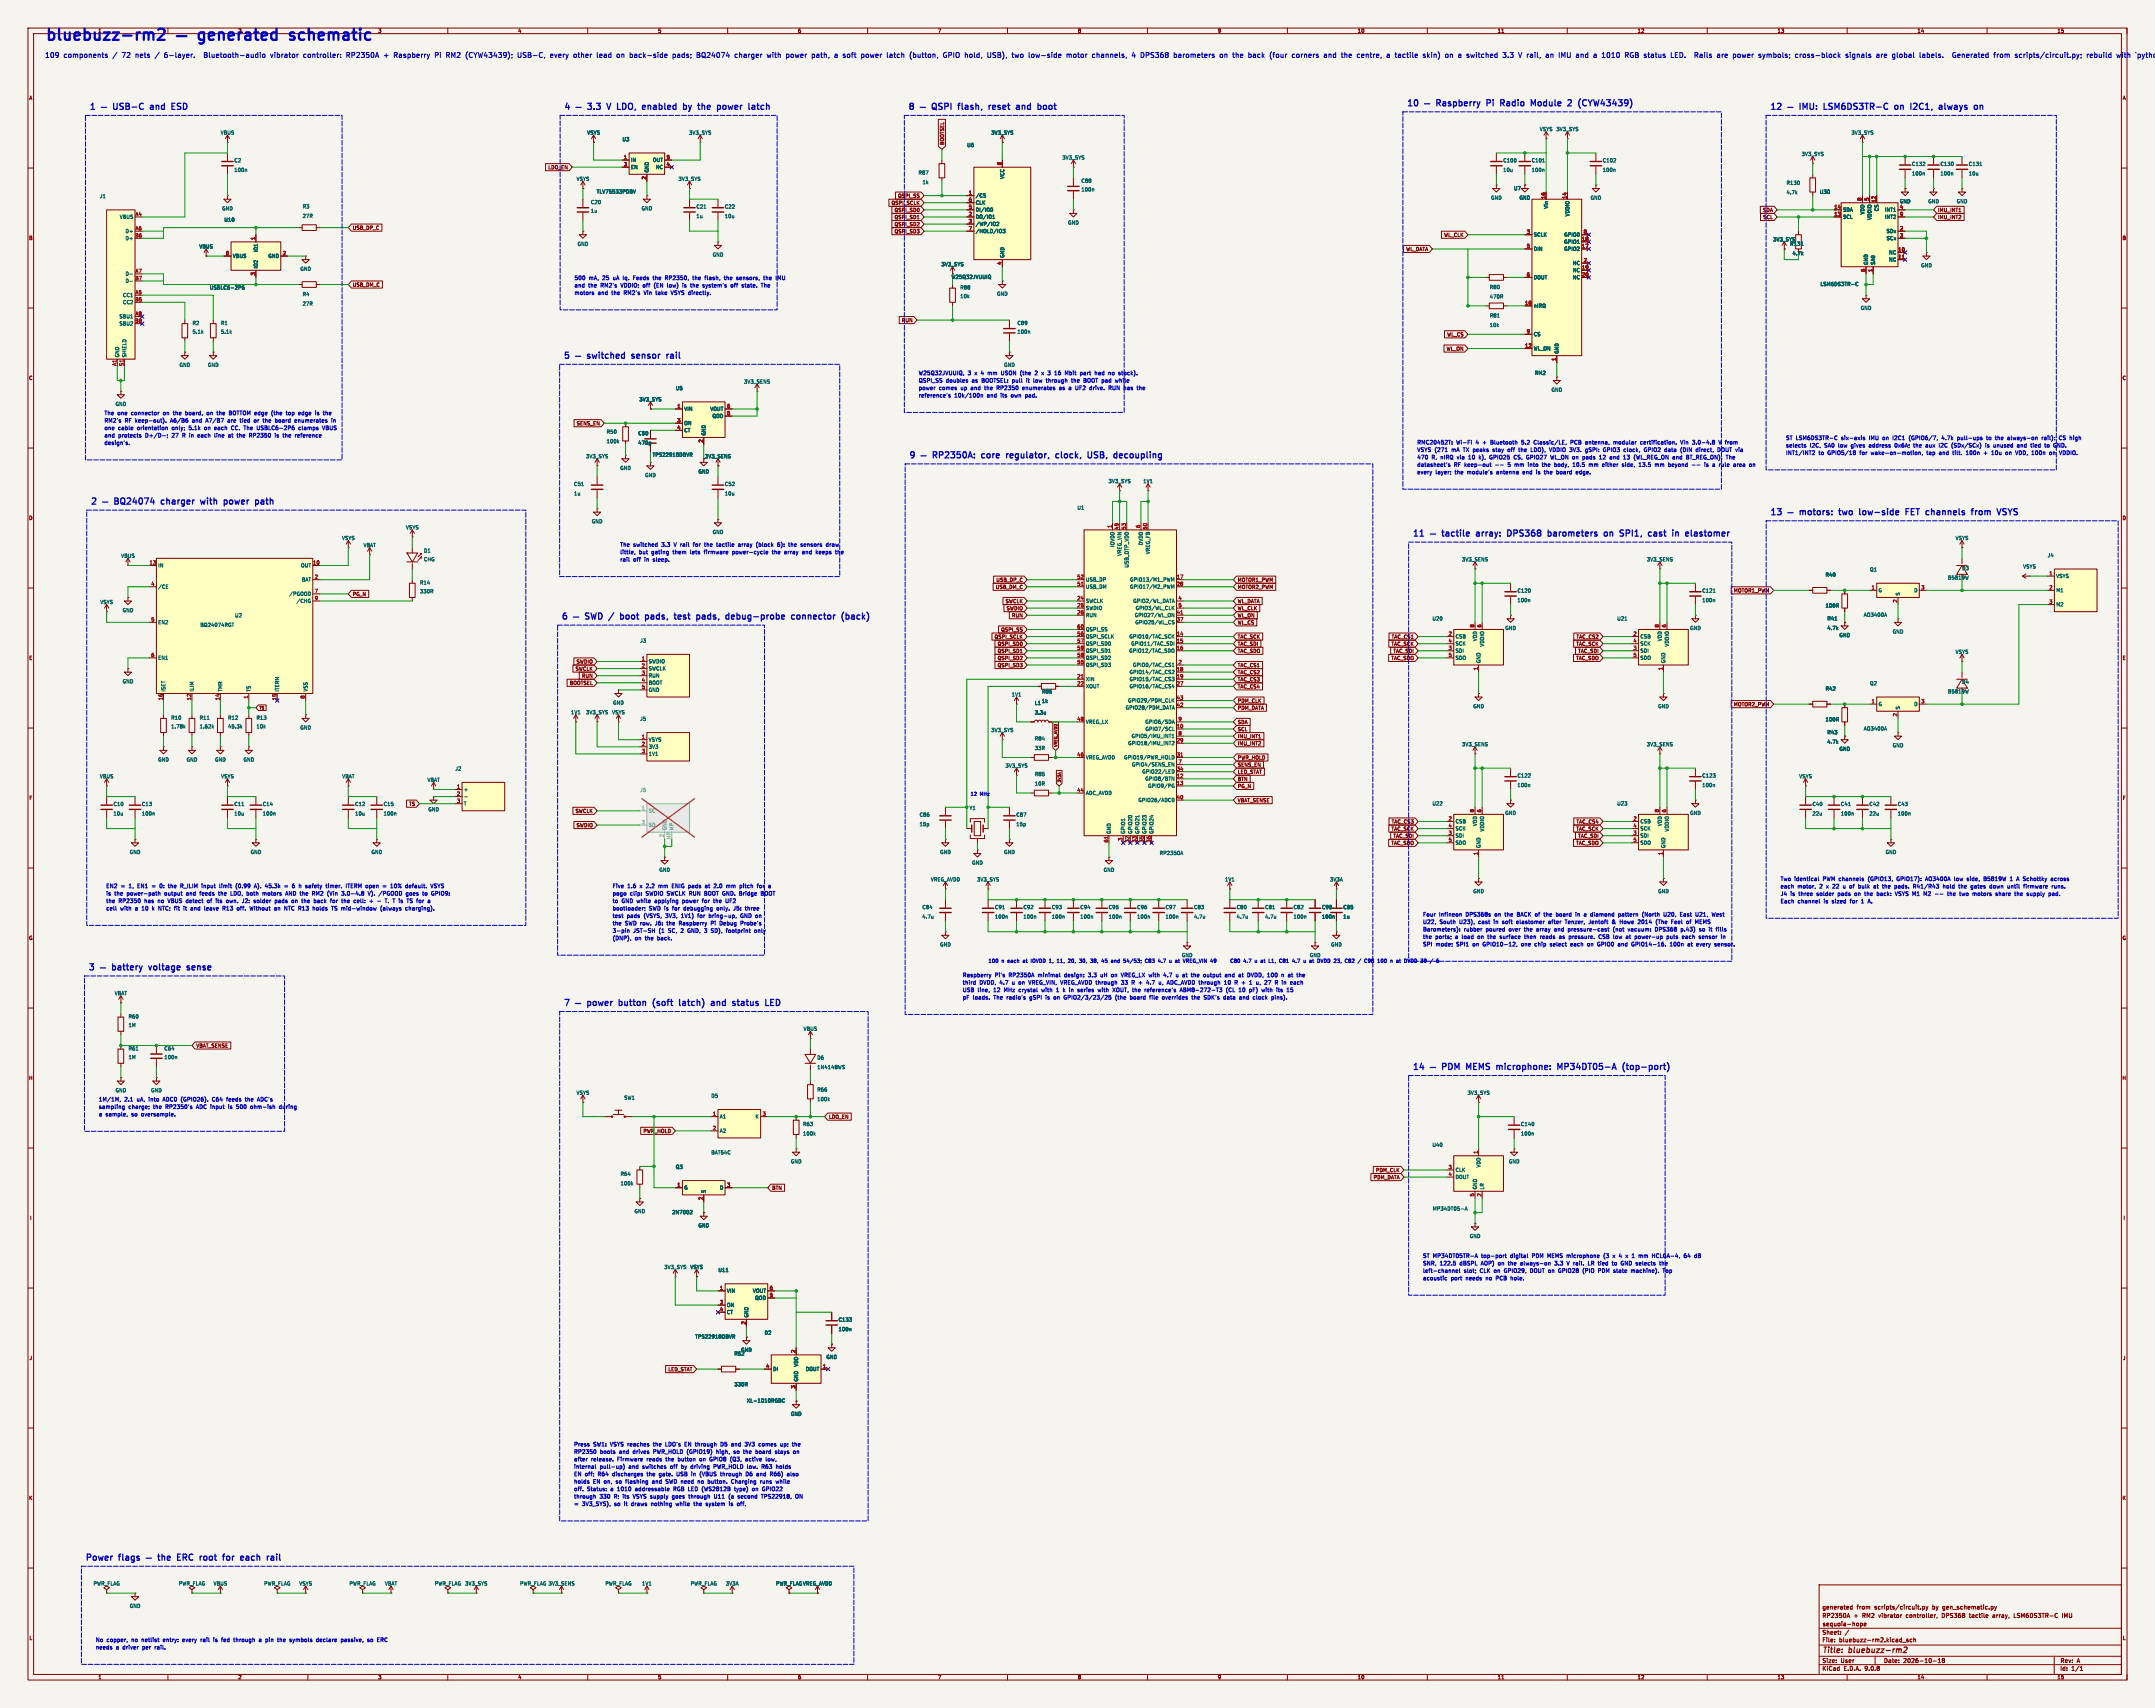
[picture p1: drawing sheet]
<svg xmlns="http://www.w3.org/2000/svg" width="770mm" height="610mm" viewBox="0 0 770 610" stroke-linecap="round" stroke-linejoin="round" font-family="sans-serif">
<defs><g id="words">
<g font-size="5.6" fill="#0000c2">
<text x="16" y="14.8">bluebuzz-rm2</text>
<text x="72.9" y="14.8">generated</text>
<text x="107.1" y="14.8">schematic</text>
</g>
<g font-size="3.1" fill="#0000c2">
<text x="31.8" y="39.4">1</text>
<text x="55.6" y="39.4">and</text>
<text x="64.2" y="39.4">ESD</text>
<text x="201.4" y="39.4">4</text>
<text x="218.9" y="39.4">V</text>
<text x="223.4" y="39.4">LDO,</text>
<text x="233.3" y="39.4">enabled</text>
<text x="248.7" y="39.4">by</text>
<text x="254.9" y="39.4">the</text>
<text x="262.6" y="39.4">power</text>
<text x="274.7" y="39.4">latch</text>
<text x="324.4" y="39.4">8</text>
<text x="344.3" y="39.4">flash,</text>
<text x="356.1" y="39.4">reset</text>
<text x="366.8" y="39.4">and</text>
<text x="375.4" y="39.4">boot</text>
<text x="502.5" y="38.1">10</text>
<text x="533.1" y="38.1">Pi</text>
<text x="538.9" y="38.1">Radio</text>
<text x="550.7" y="38.1">Module</text>
<text x="564.8" y="38.1">2</text>
<text x="569.5" y="38.1">(CYW43439)</text>
<text x="632.3" y="39.4">12</text>
<text x="653.6" y="39.4">LSM6DS3TR-C</text>
<text x="679.8" y="39.4">on</text>
<text x="686.4" y="39.4">I2C1,</text>
<text x="697.4" y="39.4">always</text>
<text x="201.2" y="128.3">5</text>
<text x="227.7" y="128.3">sensor</text>
<text x="241" y="128.3">rail</text>
<text x="324.7" y="163.8">9</text>
<text x="352.7" y="163.8">core</text>
<text x="362.4" y="163.8">regulator,</text>
<text x="380.9" y="163.8">clock,</text>
<text x="393.2" y="163.8">USB,</text>
<text x="403.4" y="163.8">decoupling</text>
<text x="32.3" y="180.3">2</text>
<text x="59.5" y="180.3">charger</text>
<text x="74.6" y="180.3">with</text>
<text x="83.7" y="180.3">power</text>
<text x="95.8" y="180.3">path</text>
<text x="632.3" y="184.1">13</text>
<text x="659.1" y="184.1">two</text>
<text x="667.2" y="184.1">low-side</text>
<text x="684.6" y="184.1">FET</text>
<text x="692.7" y="184.1">channels</text>
<text x="710" y="184.1">from</text>
<text x="720.1" y="184.1">VSYS</text>
<text x="504.6" y="191.8">11</text>
<text x="529.4" y="191.8">array:</text>
<text x="541.4" y="191.8">DPS368</text>
<text x="556.8" y="191.8">barometers</text>
<text x="577.8" y="191.8">on</text>
<text x="584.3" y="191.8">SPI1,</text>
<text x="595.3" y="191.8">cast</text>
<text x="604.8" y="191.8">in</text>
<text x="610.4" y="191.8">elastomer</text>
<text x="200.5" y="221.4">6</text>
<text x="224.5" y="221.4">boot</text>
<text x="234.2" y="221.4">pads,</text>
<text x="245.6" y="221.4">test</text>
<text x="254.3" y="221.4">pads,</text>
<text x="265.7" y="221.4">debug-probe</text>
<text x="290" y="221.4">connector</text>
<text x="308.8" y="221.4">(back)</text>
<text x="31.4" y="346.7">3</text>
<text x="55.1" y="346.7">voltage</text>
<text x="69.6" y="346.7">sense</text>
<text x="201.2" y="359.4">7</text>
<text x="223.1" y="359.4">button</text>
<text x="236.1" y="359.4">(soft</text>
<text x="246.4" y="359.4">latch)</text>
<text x="258.7" y="359.4">and</text>
<text x="267.2" y="359.4">status</text>
<text x="504.6" y="382.3">14</text>
<text x="525.9" y="382.3">MEMS</text>
<text x="537.5" y="382.3">microphone:</text>
<text x="560.2" y="382.3">MP34DT05-A</text>
<text x="584.4" y="382.3">(top-port)</text>
<text x="30.4" y="557.5">Power</text>
<text x="42.7" y="557.5">flags</text>
<text x="66.2" y="557.5">ERC</text>
<text x="75.1" y="557.5">root</text>
<text x="84.3" y="557.5">for</text>
<text x="91.4" y="557.5">each</text>
</g>
<g font-size="2.8" fill="#840000">
<text x="651" y="590.9">Title:</text>
<text x="660.7" y="590.9">bluebuzz-rm2</text>
</g>
<g font-size="2.5" fill="#0000c2">
<text x="16" y="20.8">109</text>
<text x="22.6" y="20.8">components</text>
<text x="43.5" y="20.8">72</text>
<text x="48.4" y="20.8">nets</text>
<text x="55.6" y="20.8">/</text>
<text x="58.9" y="20.8">6-layer.</text>
<text x="73.3" y="20.8">Bluetooth-audio</text>
<text x="97.2" y="20.8">vibrator</text>
<text x="109" y="20.8">controller:</text>
<text x="124.5" y="20.8">RP2350A</text>
<text x="137.9" y="20.8">+</text>
<text x="141.6" y="20.8">Raspberry</text>
<text x="156.4" y="20.8">Pi</text>
<text x="160.5" y="20.8">RM2 (CYW43439);</text>
<text x="186.3" y="20.8">USB-C,</text>
<text x="198" y="20.8">every</text>
<text x="206.4" y="20.8">other</text>
<text x="214.8" y="20.8">lead</text>
<text x="222" y="20.8">on</text>
<text x="226.8" y="20.8">back-side</text>
<text x="242.2" y="20.8">pads;</text>
<text x="250.9" y="20.8">BQ24074</text>
<text x="264.6" y="20.8">charger</text>
<text x="276.3" y="20.8">with</text>
<text x="283.1" y="20.8">power</text>
<text x="292.4" y="20.8">path,</text>
<text x="300.6" y="20.8">a soft</text>
<text x="310.4" y="20.8">power</text>
<text x="319.6" y="20.8">latch</text>
<text x="327.9" y="20.8">(button,</text>
<text x="340" y="20.8">GPIO hold,</text>
<text x="355.9" y="20.8">USB),</text>
<text x="364.9" y="20.8">two</text>
<text x="370.9" y="20.8">low-side</text>
<text x="384.5" y="20.8">motor</text>
<text x="393.8" y="20.8">channels,</text>
<text x="408.1" y="20.8">4</text>
<text x="411.3" y="20.8">DPS368</text>
<text x="423.2" y="20.8">barometers</text>
<text x="439.8" y="20.8">on</text>
<text x="444.5" y="20.8">the</text>
<text x="450.2" y="20.8">back</text>
<text x="457.9" y="20.8">(four</text>
<text x="466" y="20.8">corners</text>
<text x="477.5" y="20.8">and</text>
<text x="483.8" y="20.8">the</text>
<text x="489.5" y="20.8">centre,</text>
<text x="500.2" y="20.8">a tactile</text>
<text x="513.3" y="20.8">skin)</text>
<text x="521.4" y="20.8">on</text>
<text x="526.1" y="20.8">a switched</text>
<text x="542.3" y="20.8">3.3</text>
<text x="548" y="20.8">V rail,</text>
<text x="557.9" y="20.8">an</text>
<text x="562.6" y="20.8">IMU and</text>
<text x="575.3" y="20.8">a 1010</text>
<text x="586.7" y="20.8">RGB status</text>
<text x="603.2" y="20.8">LED.</text>
<text x="611.9" y="20.8">Rails</text>
<text x="620.1" y="20.8">are</text>
<text x="625.8" y="20.8">power</text>
<text x="635.1" y="20.8">symbols;</text>
<text x="648.3" y="20.8">cross-block</text>
<text x="666.4" y="20.8">signals</text>
<text x="677.5" y="20.8">are</text>
<text x="683.2" y="20.8">global</text>
<text x="693.1" y="20.8">labels.</text>
<text x="705" y="20.8">Generated</text>
<text x="720" y="20.8">from</text>
<text x="727.6" y="20.8">scripts/circuit.py;</text>
<text x="753.3" y="20.8">rebuild</text>
<text x="764.1" y="20.8">with</text>
</g>
<g font-size="2.1" fill="#840000">
<text x="651" y="575">generated</text>
<text x="663.4" y="575">from</text>
<text x="669.8" y="575">scripts/circuit.py</text>
<text x="690.6" y="575">by</text>
<text x="694.4" y="575">gen_schematic.py</text>
<text x="651" y="581.2">sequoia-hope</text>
<text x="651" y="578">RP2350A</text>
<text x="662.3" y="578">+</text>
<text x="665.5" y="578">RM2</text>
<text x="671.4" y="578">vibrator</text>
<text x="681.3" y="578">controller,</text>
<text x="694.3" y="578">DPS368</text>
<text x="704.3" y="578">tactile</text>
<text x="712.7" y="578">array,</text>
<text x="720.5" y="578">LSM6DS3TR-C</text>
<text x="737.9" y="578">IMU</text>
<text x="651" y="586.7">File:</text>
<text x="651" y="584">Sheet:</text>
<text x="657.1" y="586.7">bluebuzz-rm2.kicad_sch</text>
<text x="651" y="596.9">KiCad</text>
<text x="651" y="594.1">Size:</text>
<text x="657.7" y="594.1">User</text>
<text x="658.7" y="596.9">E.D.A.</text>
<text x="666.3" y="596.9">9.0.8</text>
<text x="673" y="594.1">Date:</text>
<text x="680" y="594.1">2026-10-18</text>
<text x="736" y="594.3">Rev:</text>
<text x="736" y="596.9">Id:</text>
<text x="740.1" y="596.9">1/1</text>
<text x="742.4" y="594.3">A</text>
</g>
<g font-size="1.9" fill="#0000c2">
<text x="205.1" y="100.1">500</text>
<text x="210.4" y="100.1">mA,</text>
<text x="215.4" y="100.1">25</text>
<text x="219.3" y="100.1">uA Iq.</text>
<text x="226.8" y="100.1">Feeds</text>
<text x="234.1" y="100.1">the</text>
<text x="238.6" y="100.1">RP2350,</text>
<text x="248.6" y="100.1">the</text>
<text x="253.1" y="100.1">flash,</text>
<text x="260.2" y="100.1">the</text>
<text x="264.8" y="100.1">sensors,</text>
<text x="274.7" y="100.1">the</text>
<text x="279.2" y="100.1">IMU</text>
<text x="205.1" y="105.4">motors</text>
<text x="205.1" y="102.8">and</text>
<text x="210.2" y="102.8">the</text>
<text x="213.6" y="105.4">and</text>
<text x="214.7" y="102.8">RM2's</text>
<text x="218.6" y="105.4">the</text>
<text x="222.1" y="102.8">VDDIO; off</text>
<text x="223.1" y="105.4">RM2's</text>
<text x="230.5" y="105.4">Vin</text>
<text x="234.2" y="102.8">(EN</text>
<text x="234.9" y="105.4">take</text>
<text x="239.1" y="102.8">low)</text>
<text x="240.5" y="105.4">VSYS directly.</text>
<text x="244.8" y="102.8">is</text>
<text x="247.8" y="102.8">the</text>
<text x="252.3" y="102.8">system's</text>
<text x="262.6" y="102.8">off</text>
<text x="266.7" y="102.8">state.</text>
<text x="273.8" y="102.8">The</text>
<text x="328.1" y="136.7">QSPI_SS</text>
<text x="328.1" y="134.1">W25Q32JVUUIQ,</text>
<text x="338" y="136.7">doubles</text>
<text x="345.8" y="134.1">3</text>
<text x="347.4" y="136.7">as</text>
<text x="348.4" y="134.1">x</text>
<text x="350.7" y="134.1">4</text>
<text x="351" y="136.7">BOOTSEL: pull</text>
<text x="353.3" y="134.1">mm</text>
<text x="358.3" y="134.1">USON (the</text>
<text x="367.3" y="136.7">it</text>
<text x="370" y="136.7">low</text>
<text x="370.7" y="134.1">2</text>
<text x="373.3" y="134.1">x</text>
<text x="374.7" y="136.7">through</text>
<text x="375.7" y="134.1">3</text>
<text x="378.2" y="134.1">16</text>
<text x="382.2" y="134.1">Mbit</text>
<text x="384" y="136.7">the</text>
<text x="387.7" y="134.1">part</text>
<text x="388.5" y="136.7">BOOT pad</text>
<text x="393.2" y="134.1">had</text>
<text x="398.2" y="134.1">no</text>
<text x="400.2" y="136.7">while</text>
<text x="402" y="134.1">stock).</text>
<text x="328.1" y="139.4">power</text>
<text x="328.1" y="142">reference's</text>
<text x="335.5" y="139.4">comes</text>
<text x="341" y="142">10k/100n</text>
<text x="343.4" y="139.4">up</text>
<text x="347.1" y="139.4">and</text>
<text x="352.2" y="139.4">the</text>
<text x="352.8" y="142">and</text>
<text x="356.7" y="139.4">RP2350</text>
<text x="357.8" y="142">its</text>
<text x="361.6" y="142">own</text>
<text x="366.1" y="139.4">enumerates</text>
<text x="366.9" y="142">pad.</text>
<text x="379.4" y="139.4">as</text>
<text x="383" y="139.4">a</text>
<text x="385.5" y="139.4">UF2</text>
<text x="390.8" y="139.4">drive.</text>
<text x="397.8" y="139.4">RUN</text>
<text x="403.3" y="139.4">has</text>
<text x="408.2" y="139.4">the</text>
<text x="37.2" y="148.4">The</text>
<text x="42" y="148.4">one</text>
<text x="46.9" y="148.4">connector</text>
<text x="58.5" y="148.4">on</text>
<text x="62.3" y="148.4">the</text>
<text x="66.8" y="148.4">board,</text>
<text x="74.6" y="148.4">on</text>
<text x="78.4" y="148.4">the</text>
<text x="82.9" y="148.4">BOTTOM edge</text>
<text x="98.4" y="148.4">(the</text>
<text x="103.9" y="148.4">top</text>
<text x="108.4" y="148.4">edge</text>
<text x="114.6" y="148.4">is</text>
<text x="117.7" y="148.4">the</text>
<text x="37.2" y="153.7">one</text>
<text x="37.2" y="151">RM2's</text>
<text x="42.2" y="153.7">cable</text>
<text x="44.6" y="151">RF keep-out).</text>
<text x="49.1" y="153.7">orientation</text>
<text x="61.1" y="151">A6/B6</text>
<text x="61.6" y="153.7">only;</text>
<text x="67.9" y="153.7">5.1k</text>
<text x="69.1" y="151">and</text>
<text x="73.6" y="153.7">on</text>
<text x="74.1" y="151">A7/B7</text>
<text x="77.4" y="153.7">each</text>
<text x="82.1" y="151">are</text>
<text x="83.6" y="153.7">CC. The</text>
<text x="86.7" y="151">tied</text>
<text x="91.9" y="151">or</text>
<text x="93" y="153.7">USBLC6-2P6</text>
<text x="95.2" y="151">the</text>
<text x="99.8" y="151">board</text>
<text x="106.9" y="151">enumerates</text>
<text x="108.2" y="153.7">clamps</text>
<text x="116.9" y="153.7">VBUS</text>
<text x="120.2" y="151">in</text>
<text x="37.2" y="159">design's.</text>
<text x="37.2" y="156.3">and</text>
<text x="42.2" y="156.3">protects</text>
<text x="52" y="156.3">D+/D-;</text>
<text x="61.6" y="156.3">27</text>
<text x="65.6" y="156.3">R in</text>
<text x="71.4" y="156.3">each</text>
<text x="77.6" y="156.3">line</text>
<text x="82.7" y="156.3">at</text>
<text x="86" y="156.3">the</text>
<text x="90.5" y="156.3">RP2350</text>
<text x="99.9" y="156.3">is</text>
<text x="102.9" y="156.3">the</text>
<text x="107.4" y="156.3">reference</text>
<text x="506.3" y="158.8">RMC20452T:</text>
<text x="506.3" y="161.5">VSYS (271</text>
<text x="518.7" y="161.5">mA</text>
<text x="520.3" y="158.8">Wi-Fi</text>
<text x="523.1" y="161.5">TX peaks</text>
<text x="527.4" y="158.8">4</text>
<text x="530" y="158.8">+</text>
<text x="533" y="158.8">Bluetooth</text>
<text x="533.9" y="161.5">stay</text>
<text x="539.5" y="161.5">off</text>
<text x="543.6" y="161.5">the</text>
<text x="544.2" y="158.8">5.2</text>
<text x="548.1" y="161.5">LDO),</text>
<text x="548.8" y="158.8">Classic/LE,</text>
<text x="554.9" y="161.5">VDDIO 3V3.</text>
<text x="562.1" y="158.8">PCB</text>
<text x="567.5" y="158.8">antenna,</text>
<text x="568.1" y="161.5">gSPI:</text>
<text x="574.7" y="161.5">GPIO3</text>
<text x="577.8" y="158.8">modular</text>
<text x="582.2" y="161.5">clock,</text>
<text x="587.6" y="158.8">certification.</text>
<text x="589.6" y="161.5">GPIO2</text>
<text x="597.1" y="161.5">data</text>
<text x="602.1" y="158.8">Vin</text>
<text x="603" y="161.5">(DIN</text>
<text x="606.5" y="158.8">3.0-4.8</text>
<text x="608.7" y="161.5">direct,</text>
<text x="616.2" y="158.8">V from</text>
<text x="616.6" y="161.5">DOUT via</text>
<text x="638" y="157.2">ST LSM6DS3TR-C</text>
<text x="638" y="159.9">selects</text>
<text x="646.7" y="159.9">I2C,</text>
<text x="652" y="159.9">SA0</text>
<text x="657.1" y="159.9">low</text>
<text x="658" y="157.2">six-axis</text>
<text x="661.8" y="159.9">gives</text>
<text x="668.1" y="157.2">IMU</text>
<text x="668.4" y="159.9">address</text>
<text x="673.1" y="157.2">on</text>
<text x="676.8" y="157.2">I2C1</text>
<text x="677.8" y="159.9">0x6A;</text>
<text x="682.8" y="157.2">(GPIO6/7,</text>
<text x="684.7" y="159.9">the</text>
<text x="689.2" y="159.9">aux</text>
<text x="694.1" y="159.9">I2C</text>
<text x="694.7" y="157.2">4.7k</text>
<text x="698.7" y="159.9">(SDx/SCx)</text>
<text x="700.4" y="157.2">pull-ups</text>
<text x="711" y="159.9">is</text>
<text x="711.1" y="157.2">to</text>
<text x="714.1" y="159.9">unused</text>
<text x="714.4" y="157.2">the</text>
<text x="718.9" y="157.2">always-on</text>
<text x="722.7" y="159.9">and</text>
<text x="727.8" y="159.9">tied</text>
<text x="731.3" y="157.2">rail):</text>
<text x="732.9" y="159.9">to</text>
<text x="736.3" y="159.9">GND.</text>
<text x="737.7" y="157.2">CS high</text>
<text x="506.3" y="164.1">470</text>
<text x="506.3" y="166.8">datasheet's</text>
<text x="511.5" y="164.1">R, nIRQ</text>
<text x="519.5" y="166.8">RF keep-out</text>
<text x="520.9" y="164.1">via</text>
<text x="525.1" y="164.1">10</text>
<text x="529" y="164.1">k),</text>
<text x="533" y="164.1">GPIO25</text>
<text x="539.2" y="166.8">5</text>
<text x="541.7" y="166.8">mm</text>
<text x="541.8" y="164.1">CS,</text>
<text x="546.5" y="164.1">GPIO27</text>
<text x="546.7" y="166.8">into</text>
<text x="552" y="166.8">the</text>
<text x="555.3" y="164.1">WL_ON on</text>
<text x="556.5" y="166.8">body,</text>
<text x="563.3" y="166.8">10.5</text>
<text x="567.1" y="164.1">pads</text>
<text x="569.2" y="166.8">mm</text>
<text x="573.3" y="164.1">12</text>
<text x="574.1" y="166.8">either</text>
<text x="577.2" y="164.1">and</text>
<text x="581.4" y="166.8">side,</text>
<text x="582.2" y="164.1">13</text>
<text x="586.1" y="164.1">(WL_REG_ON and</text>
<text x="587.6" y="166.8">13.5</text>
<text x="593.5" y="166.8">mm</text>
<text x="598.5" y="166.8">beyond</text>
<text x="605.2" y="164.1">BT_REG_ON).</text>
<text x="611.7" y="166.8">is</text>
<text x="614.8" y="166.8">a</text>
<text x="617.3" y="166.8">rule</text>
<text x="619.7" y="164.1">The</text>
<text x="622.6" y="166.8">area</text>
<text x="638" y="162.6">INT1/INT2</text>
<text x="649.8" y="162.6">to</text>
<text x="653.1" y="162.6">GPIO5/18</text>
<text x="664.8" y="162.6">for</text>
<text x="668.9" y="162.6">wake-on-motion,</text>
<text x="689" y="162.6">tap</text>
<text x="693.6" y="162.6">and</text>
<text x="698.7" y="162.6">tilt.</text>
<text x="703.6" y="162.6">100n</text>
<text x="710.1" y="162.6">+</text>
<text x="713.1" y="162.6">10u</text>
<text x="718.2" y="162.6">on</text>
<text x="722" y="162.6">VDD, 100n</text>
<text x="734.4" y="162.6">on</text>
<text x="738.2" y="162.6">VDDIO.</text>
<text x="506.3" y="169.5">every</text>
<text x="512.9" y="169.5">layer;</text>
<text x="519.9" y="169.5">the</text>
<text x="524.5" y="169.5">module's</text>
<text x="535.1" y="169.5">antenna</text>
<text x="544.7" y="169.5">end</text>
<text x="549.7" y="169.5">is</text>
<text x="552.7" y="169.5">the</text>
<text x="557.2" y="169.5">board</text>
<text x="564.4" y="169.5">edge.</text>
<text x="221.5" y="195.3">The</text>
<text x="226.2" y="195.3">switched</text>
<text x="236.5" y="195.3">3.3</text>
<text x="241.1" y="195.3">V rail</text>
<text x="248.3" y="195.3">for</text>
<text x="252.5" y="195.3">the</text>
<text x="257" y="195.3">tactile</text>
<text x="264.9" y="195.3">array</text>
<text x="271.5" y="195.3">(block</text>
<text x="279.2" y="195.3">6):</text>
<text x="283.4" y="195.3">the</text>
<text x="287.9" y="195.3">sensors</text>
<text x="297.2" y="195.3">draw</text>
<text x="221.5" y="198">little,</text>
<text x="221.5" y="200.7">rail</text>
<text x="226.2" y="200.7">off</text>
<text x="228.3" y="198">but</text>
<text x="230.3" y="200.7">in</text>
<text x="232.9" y="198">gating</text>
<text x="233.5" y="200.7">sleep.</text>
<text x="240.7" y="198">them</text>
<text x="247" y="198">lets</text>
<text x="252.1" y="198">firmware</text>
<text x="262.4" y="198">power-cycle</text>
<text x="276.8" y="198">the</text>
<text x="281.3" y="198">array</text>
<text x="287.9" y="198">and</text>
<text x="293" y="198">keeps</text>
<text x="300.1" y="198">the</text>
<text x="37.8" y="317.3">EN2</text>
<text x="43.1" y="317.3">=</text>
<text x="46.1" y="317.3">1,</text>
<text x="49.4" y="317.3">EN1</text>
<text x="54.7" y="317.3">=</text>
<text x="57.6" y="317.3">0:</text>
<text x="60.9" y="317.3">the</text>
<text x="65.4" y="317.3">R_ILIM</text>
<text x="73.2" y="317.3">input</text>
<text x="79.7" y="317.3">limit</text>
<text x="85.7" y="317.3">(0.99</text>
<text x="92.5" y="317.3">A).</text>
<text x="96.5" y="317.3">45.3k</text>
<text x="103.6" y="317.3">=</text>
<text x="106.6" y="317.3">6</text>
<text x="109.1" y="317.3">h</text>
<text x="111.7" y="317.3">safety</text>
<text x="119.2" y="317.3">timer.</text>
<text x="126.5" y="317.3">ITERM open</text>
<text x="140" y="317.3">=</text>
<text x="142.9" y="317.3">10%</text>
<text x="148.5" y="317.3">default.</text>
<text x="157.7" y="317.3">VSYS</text>
<text x="218.8" y="317.3">Five</text>
<text x="224.1" y="317.3">1.6</text>
<text x="228.7" y="317.3">x</text>
<text x="231.1" y="317.3">2.2</text>
<text x="235.7" y="317.3">mm</text>
<text x="240.6" y="317.3">ENIG pads</text>
<text x="252.9" y="317.3">at</text>
<text x="256.2" y="317.3">2.0</text>
<text x="260.8" y="317.3">mm</text>
<text x="265.7" y="317.3">pitch</text>
<text x="272.2" y="317.3">for</text>
<text x="636.1" y="317.4">each</text>
<text x="636.1" y="314.7">Two identical</text>
<text x="642.3" y="317.4">motor,</text>
<text x="650.2" y="317.4">2</text>
<text x="651.4" y="314.7">PWM channels</text>
<text x="652.8" y="317.4">x</text>
<text x="655.2" y="317.4">22</text>
<text x="659.1" y="317.4">u</text>
<text x="661.6" y="317.4">of</text>
<text x="664.9" y="317.4">bulk</text>
<text x="667.9" y="314.7">(GPIO13,</text>
<text x="670.6" y="317.4">at</text>
<text x="673.9" y="317.4">the</text>
<text x="678.3" y="314.7">GPIO17):</text>
<text x="678.4" y="317.4">pads.</text>
<text x="685.2" y="317.4">R41/R43</text>
<text x="688.7" y="314.7">AO3400A</text>
<text x="696.1" y="317.4">hold</text>
<text x="699.2" y="314.7">low</text>
<text x="701.9" y="317.4">the</text>
<text x="703.9" y="314.7">side,</text>
<text x="706.4" y="317.4">gates</text>
<text x="710.1" y="314.7">B5819W</text>
<text x="713.3" y="317.4">down</text>
<text x="719.7" y="314.7">1</text>
<text x="719.8" y="317.4">until</text>
<text x="722.2" y="314.7">A Schottky</text>
<text x="725.8" y="317.4">firmware</text>
<text x="734.8" y="314.7">across</text>
<text x="736" y="317.4">runs.</text>
<text x="37.8" y="319.9">is</text>
<text x="37.8" y="322.6">the</text>
<text x="40.9" y="319.9">the</text>
<text x="42.3" y="322.6">RP2350</text>
<text x="45.4" y="319.9">power-path</text>
<text x="51.7" y="322.6">has</text>
<text x="56.6" y="322.6">no</text>
<text x="59" y="319.9">output</text>
<text x="60.4" y="322.6">VBUS detect</text>
<text x="66.9" y="319.9">and</text>
<text x="72" y="319.9">feeds</text>
<text x="74.8" y="322.6">of</text>
<text x="78.1" y="322.6">its</text>
<text x="78.8" y="319.9">the</text>
<text x="81.9" y="322.6">own.</text>
<text x="83.3" y="319.9">LDO, both</text>
<text x="87.8" y="322.6">J2:</text>
<text x="92.1" y="322.6">solder</text>
<text x="95.1" y="319.9">motors</text>
<text x="99.8" y="322.6">pads</text>
<text x="103.5" y="319.9">AND the</text>
<text x="106" y="322.6">on</text>
<text x="109.8" y="322.6">the</text>
<text x="113.3" y="319.9">RM2</text>
<text x="114.3" y="322.6">back</text>
<text x="118.9" y="319.9">(Vin</text>
<text x="120.4" y="322.6">for</text>
<text x="124.2" y="319.9">3.0-4.8</text>
<text x="124.6" y="322.6">the</text>
<text x="129.1" y="322.6">cell:</text>
<text x="133.9" y="319.9">V).</text>
<text x="134.9" y="322.6">+</text>
<text x="137.9" y="322.6">-</text>
<text x="137.9" y="319.9">/PGOOD</text>
<text x="140.8" y="322.6">T. T is</text>
<text x="147.8" y="319.9">goes</text>
<text x="149.2" y="322.6">TS for</text>
<text x="153.9" y="319.9">to</text>
<text x="157.2" y="319.9">GPIO9:</text>
<text x="218.8" y="322.6">to</text>
<text x="218.8" y="319.9">pogo</text>
<text x="222.1" y="322.6">GND while</text>
<text x="225.1" y="319.9">clip:</text>
<text x="230.8" y="319.9">SWDIO SWCLK RUN BOOT GND. Bridge</text>
<text x="234.2" y="322.6">applying</text>
<text x="244.2" y="322.6">power</text>
<text x="251.5" y="322.6">for</text>
<text x="255.7" y="322.6">the</text>
<text x="260.2" y="322.6">UF2</text>
<text x="273" y="319.9">BOOT</text>
<text x="636.1" y="322.7">Each</text>
<text x="636.1" y="320">J4</text>
<text x="639.7" y="320">is</text>
<text x="642.3" y="322.7">channel</text>
<text x="642.8" y="320">three</text>
<text x="649.3" y="320">solder</text>
<text x="651.8" y="322.7">is</text>
<text x="654.8" y="322.7">sized</text>
<text x="657.1" y="320">pads</text>
<text x="661.5" y="322.7">for</text>
<text x="663.2" y="320">on</text>
<text x="665.6" y="322.7">1</text>
<text x="667" y="320">the</text>
<text x="668.2" y="322.7">A.</text>
<text x="671.5" y="320">back:</text>
<text x="678.3" y="320">VSYS M1</text>
<text x="688.8" y="320">M2</text>
<text x="697.7" y="320">the</text>
<text x="702.2" y="320">two</text>
<text x="707" y="320">motors</text>
<text x="715.4" y="320">share</text>
<text x="722.4" y="320">the</text>
<text x="726.9" y="320">supply</text>
<text x="734.9" y="320">pad.</text>
<text x="37.8" y="325.2">cell</text>
<text x="42.9" y="325.2">with</text>
<text x="48.4" y="325.2">a</text>
<text x="50.9" y="325.2">10</text>
<text x="54.8" y="325.2">k</text>
<text x="57.2" y="325.2">NTC; fit</text>
<text x="66.5" y="325.2">it</text>
<text x="69.2" y="325.2">and</text>
<text x="74.3" y="325.2">leave</text>
<text x="81" y="325.2">R13</text>
<text x="86.3" y="325.2">off.</text>
<text x="91.1" y="325.2">Without</text>
<text x="100" y="325.2">an</text>
<text x="103.8" y="325.2">NTC R13</text>
<text x="114.3" y="325.2">holds</text>
<text x="121.2" y="325.2">TS mid-window</text>
<text x="139" y="325.2">(always</text>
<text x="148.1" y="325.2">charging).</text>
<text x="218.8" y="325.2">bootloader;</text>
<text x="218.8" y="327.9">test</text>
<text x="223.9" y="327.9">pads</text>
<text x="230.1" y="327.9">(VSYS,</text>
<text x="231.9" y="325.2">SWD is</text>
<text x="238" y="327.9">3V3,</text>
<text x="240.5" y="325.2">for</text>
<text x="243.8" y="327.9">1V1)</text>
<text x="244.7" y="325.2">debugging</text>
<text x="249.8" y="327.9">for</text>
<text x="254" y="327.9">bring-up,</text>
<text x="256.6" y="325.2">only.</text>
<text x="262.9" y="325.2">J5:</text>
<text x="265.5" y="327.9">GND on</text>
<text x="267.2" y="325.2">three</text>
<text x="508.3" y="327.4">Four</text>
<text x="514.2" y="327.4">Infineon</text>
<text x="523.8" y="327.4">DPS368s</text>
<text x="534.3" y="327.4">on</text>
<text x="538.1" y="327.4">the</text>
<text x="542.6" y="327.4">BACK of</text>
<text x="552.6" y="327.4">the</text>
<text x="557.1" y="327.4">board</text>
<text x="564.2" y="327.4">in</text>
<text x="567.4" y="327.4">a</text>
<text x="569.9" y="327.4">diamond</text>
<text x="580" y="327.4">pattern</text>
<text x="588.8" y="327.4">(North</text>
<text x="596.6" y="327.4">U20,</text>
<text x="602.6" y="327.4">East</text>
<text x="608.4" y="327.4">U21,</text>
<text x="614.4" y="327.4">West</text>
<text x="218.8" y="330.6">the</text>
<text x="218.8" y="333.2">3-pin</text>
<text x="218.8" y="335.9">(DNP),</text>
<text x="223.3" y="330.6">SWD row.</text>
<text x="226.3" y="333.2">JST-SH</text>
<text x="226.8" y="335.9">on</text>
<text x="230.6" y="335.9">the</text>
<text x="234.4" y="330.6">J6:</text>
<text x="235.1" y="335.9">back.</text>
<text x="235.5" y="333.2">(1</text>
<text x="238.7" y="330.6">the</text>
<text x="239" y="333.2">SC,</text>
<text x="243.2" y="330.6">Raspberry</text>
<text x="243.7" y="333.2">2</text>
<text x="246.2" y="333.2">GND, 3</text>
<text x="254.8" y="330.6">Pi</text>
<text x="255" y="333.2">SD),</text>
<text x="258.1" y="330.6">Debug</text>
<text x="260.6" y="333.2">footprint</text>
<text x="265.7" y="330.6">Probe's</text>
<text x="270.8" y="333.2">only</text>
<text x="508.3" y="330.1">U22,</text>
<text x="508.3" y="332.7">Barometers):</text>
<text x="508.3" y="335.4">the</text>
<text x="512.8" y="335.4">ports;</text>
<text x="514.4" y="330.1">South</text>
<text x="520.1" y="335.4">a</text>
<text x="521.5" y="330.1">U23),</text>
<text x="522.6" y="335.4">load</text>
<text x="523" y="332.7">rubber</text>
<text x="528.4" y="335.4">on</text>
<text x="528.5" y="330.1">cast</text>
<text x="531" y="332.7">poured</text>
<text x="532.1" y="335.4">the</text>
<text x="534.2" y="330.1">in</text>
<text x="536.7" y="335.4">surface</text>
<text x="537.3" y="330.1">soft</text>
<text x="539.4" y="332.7">over</text>
<text x="542.6" y="330.1">elastomer</text>
<text x="545" y="332.7">the</text>
<text x="545.6" y="335.4">then</text>
<text x="549.5" y="332.7">array</text>
<text x="551.4" y="335.4">reads</text>
<text x="554.2" y="330.1">after</text>
<text x="556.1" y="332.7">and</text>
<text x="558.4" y="335.4">as</text>
<text x="560.3" y="330.1">Tenzer,</text>
<text x="561.2" y="332.7">pressure-cast</text>
<text x="562" y="335.4">pressure.</text>
<text x="569" y="330.1">Jentoft</text>
<text x="572.9" y="335.4">CSB</text>
<text x="577.4" y="330.1">&amp;</text>
<text x="577.5" y="332.7">(not</text>
<text x="578.2" y="335.4">low</text>
<text x="580.4" y="330.1">Howe</text>
<text x="583" y="335.4">at</text>
<text x="583" y="332.7">vacuum:</text>
<text x="586.3" y="335.4">power-up</text>
<text x="587" y="330.1">2014</text>
<text x="592.8" y="332.7">DPS368</text>
<text x="593.6" y="330.1">(The</text>
<text x="597.8" y="335.4">puts</text>
<text x="599.3" y="330.1">Feel</text>
<text x="602.2" y="332.7">p.43)</text>
<text x="603.6" y="335.4">each</text>
<text x="604.9" y="330.1">of</text>
<text x="608.2" y="330.1">MEMS</text>
<text x="609" y="332.7">so</text>
<text x="609.7" y="335.4">sensor</text>
<text x="612.6" y="332.7">it</text>
<text x="615.3" y="332.7">fills</text>
<text x="508.3" y="338.1">SPI</text>
<text x="513" y="338.1">mode;</text>
<text x="520.5" y="338.1">SPI1</text>
<text x="526.5" y="338.1">on</text>
<text x="530.2" y="338.1">GPIO10-12,</text>
<text x="544.1" y="338.1">one</text>
<text x="549.1" y="338.1">chip</text>
<text x="554.8" y="338.1">select</text>
<text x="562.3" y="338.1">each</text>
<text x="568.4" y="338.1">on</text>
<text x="572.2" y="338.1">GPIO0</text>
<text x="579.7" y="338.1">and</text>
<text x="584.8" y="338.1">GPIO14-16.</text>
<text x="598.7" y="338.1">100n</text>
<text x="605.2" y="338.1">at</text>
<text x="608.5" y="338.1">every</text>
<text x="615.2" y="338.1">sensor.</text>
<text x="343.9" y="351.7">third</text>
<text x="343.9" y="349.1">Raspberry</text>
<text x="350" y="351.7">DVDD, 4.7</text>
<text x="355.4" y="349.1">Pi's</text>
<text x="360.5" y="349.1">RP2350A</text>
<text x="361.9" y="351.7">u</text>
<text x="364.4" y="351.7">on</text>
<text x="368.1" y="351.7">VREG_VIN, VREG_AVDD through</text>
<text x="371.1" y="349.1">minimal</text>
<text x="380.7" y="349.1">design:</text>
<text x="389.4" y="349.1">3.3</text>
<text x="394" y="349.1">uH</text>
<text x="398" y="349.1">on</text>
<text x="401.7" y="349.1">VREG_LX with</text>
<text x="401.7" y="351.7">33</text>
<text x="405.7" y="351.7">R +</text>
<text x="411.3" y="351.7">4.7</text>
<text x="415.9" y="351.7">u,</text>
<text x="417.2" y="349.1">4.7</text>
<text x="419" y="351.7">ADC_AVDD through</text>
<text x="421.8" y="349.1">u</text>
<text x="424.3" y="349.1">at</text>
<text x="427.6" y="349.1">the</text>
<text x="432.1" y="349.1">output</text>
<text x="439.8" y="351.7">10</text>
<text x="440.1" y="349.1">and</text>
<text x="443.7" y="351.7">R +</text>
<text x="445.1" y="349.1">at</text>
<text x="448.4" y="349.1">DVDD, 100</text>
<text x="449.3" y="351.7">1</text>
<text x="451.9" y="351.7">u,</text>
<text x="455.1" y="351.7">27</text>
<text x="459" y="351.7">R in</text>
<text x="461" y="349.1">n</text>
<text x="463.5" y="349.1">at</text>
<text x="464.8" y="351.7">each</text>
<text x="343.9" y="357.1">pF</text>
<text x="343.9" y="354.4">USB</text>
<text x="347.6" y="357.1">loads.</text>
<text x="349.3" y="354.4">line,</text>
<text x="355.1" y="354.4">12</text>
<text x="355.1" y="357.1">The</text>
<text x="359" y="354.4">MHz</text>
<text x="359.9" y="357.1">radio's</text>
<text x="364.4" y="354.4">crystal</text>
<text x="368.3" y="357.1">gSPI</text>
<text x="372.7" y="354.4">with</text>
<text x="374.2" y="357.1">is</text>
<text x="377.3" y="357.1">on</text>
<text x="378.2" y="354.4">1</text>
<text x="380.8" y="354.4">k</text>
<text x="381" y="357.1">GPIO2/3/23/25</text>
<text x="383.1" y="354.4">in</text>
<text x="386.3" y="354.4">series</text>
<text x="393.8" y="354.4">with</text>
<text x="399.2" y="354.4">XOUT, the</text>
<text x="399.6" y="357.1">(the</text>
<text x="405.1" y="357.1">board</text>
<text x="411" y="354.4">reference's</text>
<text x="412.2" y="357.1">file</text>
<text x="416.9" y="357.1">overrides</text>
<text x="423.8" y="354.4">ABM8-272-T3</text>
<text x="427.7" y="357.1">the</text>
<text x="432.2" y="357.1">SDK's</text>
<text x="439.3" y="357.1">data</text>
<text x="440.5" y="354.4">(CL</text>
<text x="445.2" y="354.4">10</text>
<text x="445.2" y="357.1">and</text>
<text x="449.1" y="354.4">pF)</text>
<text x="450.2" y="357.1">clock</text>
<text x="453.7" y="354.4">with</text>
<text x="457" y="357.1">pins).</text>
<text x="459.2" y="354.4">its</text>
<text x="35.2" y="393.5">1M/1M,</text>
<text x="44.4" y="393.5">2.1</text>
<text x="49" y="393.5">uA,</text>
<text x="53.4" y="393.5">into</text>
<text x="58.6" y="393.5">ADC0</text>
<text x="65.2" y="393.5">(GPIO26).</text>
<text x="76.6" y="393.5">C64</text>
<text x="81.9" y="393.5">feeds</text>
<text x="88.7" y="393.5">the</text>
<text x="93.2" y="393.5">ADC's</text>
<text x="35.2" y="398.8">a</text>
<text x="35.2" y="396.1">sampling</text>
<text x="37.7" y="398.8">sample,</text>
<text x="45.9" y="396.1">charge;</text>
<text x="47.1" y="398.8">so</text>
<text x="50.7" y="398.8">oversample.</text>
<text x="54.9" y="396.1">the</text>
<text x="59.4" y="396.1">RP2350's</text>
<text x="70.6" y="396.1">ADC input</text>
<text x="82.3" y="396.1">is</text>
<text x="85.4" y="396.1">500</text>
<text x="90.6" y="396.1">ohm-ish</text>
<text x="101" y="396.1">during</text>
<text x="508.3" y="449.3">ST MP34DT05TR-A</text>
<text x="529.4" y="449.3">top-port</text>
<text x="539.9" y="449.3">digital</text>
<text x="547.8" y="449.3">PDM MEMS microphone</text>
<text x="573.9" y="449.3">(3</text>
<text x="577.4" y="449.3">x</text>
<text x="579.8" y="449.3">4</text>
<text x="582.4" y="449.3">x</text>
<text x="584.7" y="449.3">1</text>
<text x="587.3" y="449.3">mm</text>
<text x="592.3" y="449.3">HCLGA-4,</text>
<text x="603.9" y="449.3">64</text>
<text x="607.8" y="449.3">dB</text>
<text x="508.3" y="452">SNR,</text>
<text x="508.3" y="454.7">left-channel</text>
<text x="514.4" y="452">122.5</text>
<text x="521.7" y="452">dBSPL</text>
<text x="523" y="454.7">slot;</text>
<text x="528.9" y="454.7">CLK</text>
<text x="529.5" y="452">AOP)</text>
<text x="534.1" y="454.7">on</text>
<text x="535.7" y="452">on</text>
<text x="537.8" y="454.7">GPIO29,</text>
<text x="539.5" y="452">the</text>
<text x="544" y="452">always-on</text>
<text x="547.3" y="454.7">DOUT on</text>
<text x="556.4" y="452">3.3</text>
<text x="557.8" y="454.7">GPIO28</text>
<text x="561" y="452">V rail.</text>
<text x="566.6" y="454.7">(PIO</text>
<text x="568.9" y="452">LR tied</text>
<text x="572.3" y="454.7">PDM state</text>
<text x="577.8" y="452">to</text>
<text x="581.2" y="452">GND selects</text>
<text x="584.4" y="454.7">machine).</text>
<text x="595.3" y="452">the</text>
<text x="596" y="454.7">Top</text>
<text x="508.3" y="457.3">acoustic</text>
<text x="518.4" y="457.3">port</text>
<text x="523.8" y="457.3">needs</text>
<text x="531.1" y="457.3">no</text>
<text x="534.9" y="457.3">PCB</text>
<text x="540.3" y="457.3">hole.</text>
<text x="205" y="516.7">Press</text>
<text x="205" y="519.3">RP2350</text>
<text x="205" y="522">after</text>
<text x="211.2" y="522">release.</text>
<text x="212" y="516.7">SW1:</text>
<text x="214.4" y="519.3">boots</text>
<text x="218.1" y="516.7">VSYS reaches</text>
<text x="220.7" y="522">Firmware</text>
<text x="221.3" y="519.3">and</text>
<text x="226.4" y="519.3">drives</text>
<text x="231.3" y="522">reads</text>
<text x="233.8" y="516.7">the</text>
<text x="233.8" y="519.3">PWR_HOLD (GPIO19)</text>
<text x="238.3" y="522">the</text>
<text x="238.3" y="516.7">LDO's</text>
<text x="242.8" y="522">button</text>
<text x="245.4" y="516.7">EN through</text>
<text x="250.7" y="522">on</text>
<text x="254.5" y="522">GPIO8</text>
<text x="256.7" y="519.3">high,</text>
<text x="258.6" y="516.7">D5</text>
<text x="262" y="522">(Q3,</text>
<text x="262.6" y="516.7">and</text>
<text x="263.1" y="519.3">so</text>
<text x="266.7" y="519.3">the</text>
<text x="267.6" y="516.7">3V3</text>
<text x="267.6" y="522">active</text>
<text x="271.2" y="519.3">board</text>
<text x="272.7" y="516.7">comes</text>
<text x="275.1" y="522">low,</text>
<text x="278.4" y="519.3">stays</text>
<text x="280.6" y="516.7">up;</text>
<text x="285.1" y="519.3">on</text>
<text x="285.1" y="516.7">the</text>
<text x="205" y="527.3">EN off;</text>
<text x="205" y="524.6">internal</text>
<text x="213.7" y="527.3">R64</text>
<text x="214.3" y="524.6">pull-up)</text>
<text x="219" y="527.3">discharges</text>
<text x="224.7" y="524.6">and</text>
<text x="229.8" y="524.6">switches</text>
<text x="231.6" y="527.3">the</text>
<text x="236.1" y="527.3">gate.</text>
<text x="239.9" y="524.6">off</text>
<text x="242.5" y="527.3">USB</text>
<text x="244" y="524.6">by</text>
<text x="247.6" y="524.6">driving</text>
<text x="248" y="527.3">in</text>
<text x="251.1" y="527.3">(VBUS</text>
<text x="255.9" y="524.6">PWR_HOLD low.</text>
<text x="258.7" y="527.3">through</text>
<text x="268" y="527.3">D6</text>
<text x="271.9" y="527.3">and</text>
<text x="273.4" y="524.6">R63</text>
<text x="277" y="527.3">R66)</text>
<text x="278.8" y="524.6">holds</text>
<text x="283.2" y="527.3">also</text>
<text x="205" y="530">holds</text>
<text x="205" y="532.6">off.</text>
<text x="209.8" y="532.6">Status:</text>
<text x="211.9" y="530">EN on,</text>
<text x="218.3" y="532.6">a</text>
<text x="220.3" y="530">so</text>
<text x="220.8" y="532.6">1010</text>
<text x="224" y="530">flashing</text>
<text x="227.4" y="532.6">addressable</text>
<text x="233.6" y="530">and</text>
<text x="238.6" y="530">SWD need</text>
<text x="241.2" y="532.6">RGB LED (WS2812B</text>
<text x="250.4" y="530">no</text>
<text x="254.2" y="530">button.</text>
<text x="262.8" y="530">Charging</text>
<text x="263.5" y="532.6">type)</text>
<text x="270" y="532.6">on</text>
<text x="273.3" y="530">runs</text>
<text x="273.8" y="532.6">GPIO22</text>
<text x="279" y="530">while</text>
<text x="205" y="535.3">through</text>
<text x="205" y="537.9">=</text>
<text x="208" y="537.9">3V3_SYS),</text>
<text x="214.2" y="535.3">330</text>
<text x="219.5" y="535.3">R; its</text>
<text x="219.6" y="537.9">so</text>
<text x="223.2" y="537.9">it</text>
<text x="226" y="537.9">draws</text>
<text x="226.6" y="535.3">VSYS supply</text>
<text x="233.2" y="537.9">nothing</text>
<text x="240.9" y="535.3">goes</text>
<text x="242.2" y="537.9">while</text>
<text x="247" y="535.3">through</text>
<text x="248.8" y="537.9">the</text>
<text x="253.3" y="537.9">system</text>
<text x="256.3" y="535.3">U11</text>
<text x="261.6" y="535.3">(a</text>
<text x="261.8" y="537.9">is</text>
<text x="264.8" y="537.9">off.</text>
<text x="265.1" y="535.3">second</text>
<text x="273.7" y="535.3">TPS22918,</text>
<text x="286" y="535.3">ON</text>
<text x="34.1" y="586.5">No</text>
<text x="38.1" y="586.5">copper,</text>
<text x="47.1" y="586.5">no</text>
<text x="50.8" y="586.5">netlist</text>
<text x="58.7" y="586.5">entry:</text>
<text x="65.8" y="586.5">every</text>
<text x="72.4" y="586.5">rail</text>
<text x="77.2" y="586.5">is</text>
<text x="80.3" y="586.5">fed</text>
<text x="84.8" y="586.5">through</text>
<text x="94" y="586.5">a</text>
<text x="96.5" y="586.5">pin</text>
<text x="101" y="586.5">the</text>
<text x="105.5" y="586.5">symbols</text>
<text x="115.2" y="586.5">declare</text>
<text x="124.2" y="586.5">passive,</text>
<text x="133.8" y="586.5">so</text>
<text x="137.4" y="586.5">ERC</text>
<text x="34.1" y="589.2">needs</text>
<text x="41.4" y="589.2">a</text>
<text x="43.9" y="589.2">driver</text>
<text x="51.1" y="589.2">per</text>
<text x="55.7" y="589.2">rail.</text>
</g>
<g font-size="1.8" fill="#840000">
<text x="35" y="11.9">1</text>
<text x="135" y="11.9">3</text>
<text x="185" y="11.9">4</text>
<text x="235" y="11.9">5</text>
<text x="285" y="11.9">6</text>
<text x="335" y="11.9">7</text>
<text x="385" y="11.9">8</text>
<text x="435" y="11.9">9</text>
<text x="485" y="11.9">10</text>
<text x="535" y="11.9">11</text>
<text x="585" y="11.9">12</text>
<text x="635" y="11.9">13</text>
<text x="685" y="11.9">14</text>
<text x="735" y="11.9">15</text>
<text x="10.3" y="35.9">A</text>
<text x="758.3" y="35.9">A</text>
<text x="337.5" y="51.9" transform="rotate(-90 337.5 51.9)">BOOTSEL</text>
<text x="195.8" y="60.7">LDO_EN</text>
<text x="320.8" y="70.8">QSPI_SS</text>
<text x="318.4" y="73.4">QSPI_SCLK</text>
<text x="319.5" y="75.9">QSPI_SD0</text>
<text x="629.8" y="75.9">SDA</text>
<text x="692.3" y="75.9">IMU_INT1</text>
<text x="125.9" y="82.3">USB_DP_C</text>
<text x="319.5" y="81">QSPI_SD2</text>
<text x="319.5" y="78.4">QSPI_SD1</text>
<text x="319.5" y="83.5">QSPI_SD3</text>
<text x="629.9" y="78.4">SCL</text>
<text x="692.3" y="78.4">IMU_INT2</text>
<text x="10.3" y="85.9">B</text>
<text x="502.3" y="89.9">WL_DATA</text>
<text x="515.9" y="84.8">WL_CLK</text>
<text x="758.3" y="85.9">B</text>
<text x="125.9" y="102.6">USB_DM_C</text>
<text x="322.1" y="115.3">RUN</text>
<text x="516.8" y="125.4">WL_ON</text>
<text x="517" y="120.4">WL_CS</text>
<text x="10.3" y="135.9">C</text>
<text x="758.3" y="135.9">C</text>
<text x="205.9" y="152.1">SENS_EN</text>
<text x="251.8" y="163.9">3V3_SENS</text>
<text x="10.3" y="185.9">D</text>
<text x="758.3" y="185.9">D</text>
<text x="355.8" y="208">USB_DP_C</text>
<text x="442.1" y="208">MOTOR1_PWM</text>
<text x="125.9" y="213.1">PG_N</text>
<text x="355.7" y="210.5">USB_DM_C</text>
<text x="359.2" y="215.6">SWCLK</text>
<text x="442.1" y="215.6">WL_DATA</text>
<text x="442.1" y="210.5">MOTOR2_PWM</text>
<text x="619.4" y="211.8">MOTOR1_PWM</text>
<text x="359.5" y="218.1">SWDIO</text>
<text x="361.5" y="220.7">RUN</text>
<text x="442.1" y="218.1">WL_CLK</text>
<text x="442.1" y="220.7">WL_ON</text>
<text x="357.6" y="225.8">QSPI_SS</text>
<text x="442.1" y="223.2">WL_CS</text>
<text x="355.2" y="228.3">QSPI_SCLK</text>
<text x="356.3" y="233.4">QSPI_SD1</text>
<text x="356.3" y="230.8">QSPI_SD0</text>
<text x="442.1" y="228.3">TAC_SCK</text>
<text x="442.1" y="230.8">TAC_SDI</text>
<text x="442.1" y="233.4">TAC_SDO</text>
<text x="497.1" y="230.8">TAC_SCK</text>
<text x="497.1" y="228.3">TAC_CS1</text>
<text x="497.7" y="233.4">TAC_SDI</text>
<text x="563.1" y="230.8">TAC_SCK</text>
<text x="563.2" y="228.3">TAC_CS2</text>
<text x="563.8" y="233.4">TAC_SDI</text>
<text x="10.3" y="235.9">E</text>
<text x="205.5" y="239.7">SWCLK</text>
<text x="205.9" y="237.2">SWDIO</text>
<text x="356.3" y="238.5">QSPI_SD3</text>
<text x="356.3" y="235.9">QSPI_SD2</text>
<text x="442.1" y="238.5">TAC_CS1</text>
<text x="497" y="235.9">TAC_SDO</text>
<text x="563" y="235.9">TAC_SDO</text>
<text x="758.3" y="235.9">E</text>
<text x="203.4" y="244.8">BOOTSEL</text>
<text x="207.8" y="242.3">RUN</text>
<text x="442.1" y="241">TAC_CS2</text>
<text x="442.1" y="243.5">TAC_CS3</text>
<text x="442.1" y="251.2">PDM_CLK</text>
<text x="442.1" y="246.1">TAC_CS4</text>
<text x="442.1" y="253.7">PDM_DATA</text>
<text x="619.4" y="252.4">MOTOR2_PWM</text>
<text x="442.1" y="263.9">IMU_INT1</text>
<text x="442.1" y="261.3">SCL</text>
<text x="442.1" y="258.8">SDA</text>
<text x="442.1" y="266.4">IMU_INT2</text>
<text x="442.1" y="271.5">PWR_HOLD</text>
<text x="442.1" y="274">SENS_EN</text>
<text x="442.1" y="276.6">LED_STAT</text>
<text x="442.1" y="279.1">BTN</text>
<text x="442.1" y="281.6">PG_N</text>
<text x="10.3" y="285.9">F</text>
<text x="146.1" y="288">TS</text>
<text x="442.1" y="286.7">VBAT_SENSE</text>
<text x="758.3" y="285.9">F</text>
<text x="205.5" y="290.5">SWCLK</text>
<text x="205.9" y="295.6">SWDIO</text>
<text x="497.1" y="296.9">TAC_SCK</text>
<text x="497.1" y="294.3">TAC_CS3</text>
<text x="497.7" y="299.4">TAC_SDI</text>
<text x="563.1" y="296.9">TAC_SCK</text>
<text x="563.2" y="294.3">TAC_CS4</text>
<text x="563.8" y="299.4">TAC_SDI</text>
<text x="497" y="302">TAC_SDO</text>
<text x="563" y="302">TAC_SDO</text>
<text x="10.3" y="335.9">G</text>
<text x="758.3" y="335.9">G</text>
<text x="70" y="374.4">VBAT_SENSE</text>
<text x="10.2" y="385.9">H</text>
<text x="758.2" y="385.9">H</text>
<text x="296.1" y="399.8">LDO_EN</text>
<text x="229.7" y="404.8">PWR_HOLD</text>
<text x="491.5" y="418.8">PDM_CLK</text>
<text x="275.7" y="425.2">BTN</text>
<text x="490.6" y="421.3">PDM_DATA</text>
<text x="10.6" y="435.9">I</text>
<text x="758.6" y="435.9">I</text>
<text x="10.4" y="485.9">J</text>
<text x="758.4" y="485.9">J</text>
<text x="238.6" y="489.9">LED_STAT</text>
<text x="10.3" y="535.9">K</text>
<text x="758.3" y="535.9">K</text>
<text x="10.4" y="585.9">L</text>
<text x="758.4" y="585.9">L</text>
<text x="35" y="599.9">1</text>
<text x="85" y="599.9">2</text>
<text x="135" y="599.9">3</text>
<text x="185" y="599.9">4</text>
<text x="235" y="599.9">5</text>
<text x="285" y="599.9">6</text>
<text x="335" y="599.9">7</text>
<text x="385" y="599.9">8</text>
<text x="435" y="599.9">9</text>
<text x="485" y="599.9">10</text>
<text x="535" y="599.9">11</text>
<text x="585" y="599.9">12</text>
<text x="635" y="599.9">13</text>
<text x="685" y="599.9">14</text>
<text x="735" y="599.9">15</text>
</g>
<g font-size="1.8" fill="#0000c2">
<text x="85" y="11.9">2</text>
<text x="353.1" y="343.9">100</text>
<text x="357.9" y="343.9">n</text>
<text x="360.2" y="343.9">each</text>
<text x="365.8" y="343.9">at</text>
<text x="368.9" y="343.9">IOVDD 1,</text>
<text x="378.6" y="343.9">11,</text>
<text x="382.8" y="343.9">20,</text>
<text x="387" y="343.9">30,</text>
<text x="391.2" y="343.9">38,</text>
<text x="395.4" y="343.9">45</text>
<text x="399" y="343.9">and</text>
<text x="403.6" y="343.9">54/53;</text>
<text x="411.5" y="343.9">C83</text>
<text x="416.4" y="343.9">4.7</text>
<text x="420.6" y="343.9">u</text>
<text x="422.1" y="342">GND</text>
<text x="422.9" y="343.9">at</text>
<text x="425.9" y="343.9">VREG_VIN 49</text>
<text x="439.4" y="343.9">C80</text>
<text x="444.3" y="343.9">4.7</text>
<text x="448.5" y="343.9">u</text>
<text x="450.8" y="343.9">at</text>
<text x="453.8" y="343.9">L1,</text>
<text x="457.9" y="343.9">C81</text>
<text x="462.7" y="343.9">4.7</text>
<text x="466.9" y="343.9">u</text>
<text x="467.9" y="342">GND</text>
<text x="469.2" y="343.9">at</text>
<text x="472.3" y="343.9">DVDD 23,</text>
<text x="482.5" y="343.9">C82</text>
<text x="487.4" y="343.9">/</text>
<text x="489.9" y="343.9">C98</text>
<text x="494.8" y="343.9">100</text>
<text x="499.6" y="343.9">n</text>
<text x="501.9" y="343.9">at</text>
<text x="504.9" y="343.9">DVDD 39</text>
<text x="514.6" y="343.9">/</text>
</g>
<g font-size="1.8" fill="#006464">
<text x="550.1" y="47">VSYS 3V3_SYS</text>
<text x="78.7" y="48.3">VBUS</text>
<text x="209.7" y="48.3">VSYS</text>
<text x="222.3" y="50.6">U3</text>
<text x="246.1" y="48.3">3V3_SYS</text>
<text x="345.4" y="52.7">U6</text>
<text x="354" y="48.3">3V3_SYS</text>
<text x="661.4" y="48.3">3V3_SYS</text>
<text x="83.6" y="58.2">C2</text>
<text x="225.3" y="58">IN</text>
<text x="233.2" y="58">OUT</text>
<text x="379.4" y="57.2">3V3_SYS</text>
<text x="537" y="58.2">C100</text>
<text x="547.1" y="58.2">C101</text>
<text x="572.5" y="58.2">C102</text>
<text x="643.6" y="55.9">3V3_SYS</text>
<text x="683" y="59.4">C132</text>
<text x="693.2" y="59.4">C130</text>
<text x="703.3" y="59.4">C131</text>
<text x="83.6" y="61.6">100n</text>
<text x="205.9" y="64.8">VSYS</text>
<text x="225.3" y="60.6">EN</text>
<text x="232" y="61.7" transform="rotate(-90 232 61.7)">GND</text>
<text x="234.2" y="60.6">NC</text>
<text x="242.3" y="64.8">3V3_SYS</text>
<text x="328" y="62.6">R87</text>
<text x="329.5" y="66">1k</text>
<text x="359" y="64" transform="rotate(-90 359 64)">VCC</text>
<text x="386.2" y="65.5">C88</text>
<text x="537" y="61.6">10u</text>
<text x="547.1" y="61.6">100n</text>
<text x="572.5" y="61.6">100n</text>
<text x="683" y="62.8">100n</text>
<text x="693.2" y="62.8">100n</text>
<text x="703.3" y="62.8">10u</text>
<text x="35.6" y="70.9">J1</text>
<text x="213.1" y="69.3">TLV75533PDBV</text>
<text x="348.5" y="70.7">/CS</text>
<text x="386.2" y="68.6">100n</text>
<text x="532.6" y="71.5">GND</text>
<text x="540.8" y="68.1">U7</text>
<text x="542.8" y="71.5">GND</text>
<text x="568.2" y="71.5">GND</text>
<text x="638.2" y="66.2">R130</text>
<text x="638.2" y="69.6">4.7k</text>
<text x="650.1" y="69.4">U30</text>
<text x="79.2" y="75.3">GND</text>
<text x="108" y="74.6">R3</text>
<text x="211" y="76.2">1u</text>
<text x="211" y="73.1">C20</text>
<text x="229.1" y="75.3">GND</text>
<text x="248.7" y="74.7">C21</text>
<text x="258.8" y="74.7">C22</text>
<text x="348.5" y="73.3">CLK</text>
<text x="348.5" y="75.8">DI/IO0</text>
<text x="553.3" y="74.7" transform="rotate(-90 553.3 74.7)">Vin</text>
<text x="560.9" y="77.4" transform="rotate(-90 560.9 77.4)">VDDIO</text>
<text x="658.4" y="75.8">SDA</text>
<text x="666.3" y="76.7" transform="rotate(-90 666.3 76.7)">VDD</text>
<text x="671.4" y="75.6" transform="rotate(-90 671.4 75.6)">CS</text>
<text x="673.4" y="75.8">INT1</text>
<text x="678.7" y="72.8">GND</text>
<text x="688.8" y="72.8">GND</text>
<text x="699" y="72.8">GND</text>
<text x="42.7" y="78.4">VBUS</text>
<text x="44.7" y="83.4">D+</text>
<text x="80" y="79.4">U10</text>
<text x="108" y="78">27R</text>
<text x="248.7" y="78.1">1u</text>
<text x="258.8" y="78.1">10u</text>
<text x="348.5" y="78.4">DO/IO1</text>
<text x="348.5" y="80.9">/WP/IO2</text>
<text x="348.5" y="83.4">/HOLD/IO3</text>
<text x="381.5" y="80.4">GND</text>
<text x="658.4" y="78.4">SCL</text>
<text x="668.9" y="78.7" transform="rotate(-90 668.9 78.7)">VDDIO</text>
<text x="673.4" y="78.4">INT2</text>
<text x="674" y="83.4">SDx</text>
<text x="44.7" y="86">D+</text>
<text x="71.1" y="88.9">VBUS</text>
<text x="206.2" y="88">GND</text>
<text x="547.9" y="84.7">SCLK</text>
<text x="547.9" y="89.8">DIN</text>
<text x="558.8" y="84.7">GPIO0</text>
<text x="558.8" y="87.2">GPIO1</text>
<text x="558.8" y="89.8">GPIO2</text>
<text x="633.4" y="86.4">3V3_SYS</text>
<text x="639.5" y="88">R131</text>
<text x="674" y="86">SCx</text>
<text x="83.1" y="92.3">VBUS</text>
<text x="92.3" y="90.2" transform="rotate(-90 92.3 90.2)">IO1</text>
<text x="95.7" y="92.3">GND</text>
<text x="254.5" y="91.8">GND</text>
<text x="336.3" y="95.3">3V3_SYS</text>
<text x="359" y="92.2" transform="rotate(-90 359 92.2)">GND</text>
<text x="561.8" y="94.9">NC</text>
<text x="640.4" y="91.4">4.7k</text>
<text x="667.6" y="94.8" transform="rotate(-90 667.6 94.8)">GND</text>
<text x="670.2" y="94.8" transform="rotate(-90 670.2 94.8)">SA0</text>
<text x="674.9" y="91.1">NC</text>
<text x="674.9" y="93.6">NC</text>
<text x="686.3" y="95.7">GND</text>
<text x="44.7" y="98.7">D-</text>
<text x="44.7" y="101.2">D-</text>
<text x="92.3" y="96" transform="rotate(-90 92.3 96)">IO2</text>
<text x="107.2" y="96.9">GND</text>
<text x="339.8" y="99.8">W25Q32JVUUIQ</text>
<text x="547.9" y="99.9">DOUT</text>
<text x="561.8" y="97.4">NC</text>
<text x="561.8" y="99.9">NC</text>
<text x="43.8" y="106.3">CC1</text>
<text x="74.8" y="103.6">USBLC6-2P6</text>
<text x="108" y="106">R4</text>
<text x="343" y="106.7">10k</text>
<text x="343" y="103.6">R88</text>
<text x="356.1" y="105.8">GND</text>
<text x="532.2" y="106.8">470R</text>
<text x="532.2" y="103.4">R80</text>
<text x="650.3" y="102.3">LSM6DS3TR-C</text>
<text x="42.5" y="113.9">SBU1</text>
<text x="43.8" y="108.8">CC2</text>
<text x="108" y="109.4">27R</text>
<text x="532.2" y="113.6">R81</text>
<text x="547.9" y="110.1">nIRQ</text>
<text x="664.7" y="110.9">GND</text>
<text x="42.5" y="116.5">SBU2</text>
<text x="68.6" y="116.3">R2</text>
<text x="68.6" y="119.4">5.1k</text>
<text x="78.8" y="116.3">R1</text>
<text x="78.8" y="119.4">5.1k</text>
<text x="363.4" y="119.4">100n</text>
<text x="363.4" y="116.3">C89</text>
<text x="532.2" y="117">10k</text>
<text x="547.9" y="120.3">CS</text>
<text x="547.9" y="125.3">WL_ON</text>
<text x="42.8" y="127.8" transform="rotate(-90 42.8 127.8)">GND</text>
<text x="45.3" y="127.8" transform="rotate(-90 45.3 127.8)">SHIELD</text>
<text x="64" y="131.2">GND</text>
<text x="74.2" y="131.2">GND</text>
<text x="358.6" y="131.2">GND</text>
<text x="557.1" y="126.5" transform="rotate(-90 557.1 126.5)">GND</text>
<text x="265.7" y="137.2">3V3_SENS</text>
<text x="548.3" y="134.1">RM2</text>
<text x="228.3" y="143.5">3V3_SYS</text>
<text x="241.3" y="139.5">U5</text>
<text x="554.2" y="140.1">GND</text>
<text x="41.1" y="145.2">GND</text>
<text x="244.3" y="146.9">VIN</text>
<text x="253.7" y="146.9">VOUT</text>
<text x="254.4" y="149.5">QOD</text>
<text x="216.6" y="155.1">R50</text>
<text x="227.9" y="155.6">C50</text>
<text x="244.3" y="152">ON</text>
<text x="244.3" y="154.6">CT</text>
<text x="252.3" y="155.7" transform="rotate(-90 252.3 155.7)">GND</text>
<text x="216.6" y="158.5">100k</text>
<text x="227.9" y="159">470p</text>
<text x="209.3" y="163.9">3V3_SYS</text>
<text x="233" y="163.3">TPS22918DBVR</text>
<text x="205" y="173.7">C51</text>
<text x="221.5" y="168">GND</text>
<text x="230.4" y="170.6">GND</text>
<text x="249.4" y="169.3">GND</text>
<text x="258.8" y="173.7">C52</text>
<text x="396" y="172.7">3V3_SYS</text>
<text x="408.4" y="172.7">1V1</text>
<text x="205" y="177.1">1u</text>
<text x="258.8" y="177.1">10u</text>
<text x="384.8" y="182.2">U1</text>
<text x="144.9" y="189.3">VSYS</text>
<text x="211.3" y="187.1">GND</text>
<text x="254.5" y="190.9">GND</text>
<text x="122.1" y="193.1">VSYS</text>
<text x="129.8" y="195.6">VBAT</text>
<text x="151.3" y="197.5">D1</text>
<text x="398.4" y="195.5" transform="rotate(-90 398.4 195.5)">IOVDD</text>
<text x="408.5" y="194.9" transform="rotate(-90 408.5 194.9)">DVDD</text>
<text x="698.6" y="193.1">VSYS</text>
<text x="43.2" y="199.4">VBUS</text>
<text x="56.4" y="202.8">IN</text>
<text x="107.4" y="202.8">OUT</text>
<text x="151.3" y="200.6">CHG</text>
<text x="400.9" y="198.7" transform="rotate(-90 400.9 198.7)">VREG_VIN</text>
<text x="403.5" y="202.9" transform="rotate(-90 403.5 202.9)">USB_OTP_VDD</text>
<text x="411.1" y="198.1" transform="rotate(-90 411.1 198.1)">VREG_FB</text>
<text x="522.3" y="200.7">3V3_SENS</text>
<text x="588.3" y="200.7">3V3_SENS</text>
<text x="700.9" y="203.8">D3</text>
<text x="722.8" y="203.2">VSYS</text>
<text x="731.5" y="199.2">J4</text>
<text x="107.7" y="207.9">BAT</text>
<text x="149.9" y="209">R14</text>
<text x="387.9" y="207.9">USB_DP</text>
<text x="403.6" y="207.9">GPIO13/M1_PWM</text>
<text x="652.1" y="206.2">R40</text>
<text x="668" y="204.3">Q1</text>
<text x="695.9" y="207.2">B5819W</text>
<text x="734.6" y="206.6">VSYS</text>
<text x="35.7" y="215.9">VSYS</text>
<text x="56.4" y="210.4">/CE</text>
<text x="103.2" y="213">/PGOOD</text>
<text x="105.8" y="215.5">/CHG</text>
<text x="149.9" y="212.1">330R</text>
<text x="387.9" y="210.4">USB_DM</text>
<text x="387.9" y="215.5">SWCLK</text>
<text x="403.6" y="210.4">GPIO17/M2_PWM</text>
<text x="404.8" y="215.5">GPIO2/WL_DATA</text>
<text x="542.1" y="211.8">C120</text>
<text x="542.1" y="215.2">100n</text>
<text x="608.1" y="211.8">C121</text>
<text x="608.1" y="215.2">100n</text>
<text x="671.1" y="211.7">G</text>
<text x="679" y="212.9" transform="rotate(-90 679 212.9)">S</text>
<text x="683.8" y="211.7">D</text>
<text x="734.6" y="211.7">M1</text>
<text x="43.7" y="218.8">GND</text>
<text x="83.8" y="220.7">U2</text>
<text x="387.9" y="218.1">SWDIO</text>
<text x="387.9" y="220.6">RUN</text>
<text x="405.3" y="220.6">GPIO27/WL_ON</text>
<text x="405.6" y="218.1">GPIO3/WL_CLK</text>
<text x="511.7" y="221.8">U20</text>
<text x="577.7" y="221.8">U21</text>
<text x="652.1" y="217.2">100R</text>
<text x="652.8" y="221.8">R41</text>
<text x="665.8" y="220.5">AO3400A</text>
<text x="734.6" y="216.8">M2</text>
<text x="56.4" y="223.1">EN2</text>
<text x="71.5" y="224.1">BQ24074RGT</text>
<text x="387.9" y="225.7">QSPI_SS</text>
<text x="405.5" y="223.1">GPIO25/WL_CS</text>
<text x="537.7" y="225.2">GND</text>
<text x="603.8" y="225.2">GND</text>
<text x="652.8" y="225.2">4.7k</text>
<text x="657.1" y="227.7">GND</text>
<text x="676.1" y="226.5">GND</text>
<text x="228.6" y="229.7">J3</text>
<text x="387.9" y="228.2">QSPI_SCLK</text>
<text x="387.9" y="230.8">QSPI_SD0</text>
<text x="387.9" y="233.3">QSPI_SD1</text>
<text x="403.3" y="233.3">GPIO12/TAC_SDO</text>
<text x="403.4" y="228.2">GPIO10/TAC_SCK</text>
<text x="404.1" y="230.8">GPIO11/TAC_SDI</text>
<text x="519.9" y="228.2">CSB</text>
<text x="519.9" y="230.8">SCK</text>
<text x="519.9" y="233.3">SDI</text>
<text x="527.9" y="229.1" transform="rotate(-90 527.9 229.1)">VDD</text>
<text x="530.5" y="231.1" transform="rotate(-90 530.5 231.1)">VDDIO</text>
<text x="586" y="228.2">CSB</text>
<text x="586" y="230.8">SCK</text>
<text x="586" y="233.3">SDI</text>
<text x="594" y="229.1" transform="rotate(-90 594 229.1)">VDD</text>
<text x="596.5" y="231.1" transform="rotate(-90 596.5 231.1)">VDDIO</text>
<text x="698.6" y="233.7">VSYS</text>
<text x="56.4" y="235.8">EN1</text>
<text x="231.6" y="237.1">SWDIO</text>
<text x="231.6" y="239.6">SWCLK</text>
<text x="387.9" y="235.8">QSPI_SD2</text>
<text x="387.9" y="238.4">QSPI_SD3</text>
<text x="404.7" y="238.4">GPIO0/TAC_CS1</text>
<text x="519.9" y="235.8">SDO</text>
<text x="529.2" y="237" transform="rotate(-90 529.2 237)">GND</text>
<text x="586" y="235.8">SDO</text>
<text x="595.2" y="237" transform="rotate(-90 595.2 237)">GND</text>
<text x="43.7" y="244.2">GND</text>
<text x="231.6" y="242.2">RUN</text>
<text x="231.6" y="244.7">BOOT</text>
<text x="387.9" y="243.5">XIN</text>
<text x="387.9" y="246">XOUT</text>
<text x="403.5" y="240.9">GPIO14/TAC_CS2</text>
<text x="403.5" y="243.5">GPIO15/TAC_CS3</text>
<text x="403.5" y="246">GPIO16/TAC_CS4</text>
<text x="668" y="244.9">Q2</text>
<text x="700.9" y="244.4">D4</text>
<text x="59.3" y="247.2" transform="rotate(-90 59.3 247.2)">ISET</text>
<text x="69.4" y="247.2" transform="rotate(-90 69.4 247.2)">ILIM</text>
<text x="79.6" y="247.2" transform="rotate(-90 79.6 247.2)">TMR</text>
<text x="89.8" y="247.2" transform="rotate(-90 89.8 247.2)">TS</text>
<text x="99.9" y="247.2" transform="rotate(-90 99.9 247.2)">ITERM</text>
<text x="110.1" y="247.2" transform="rotate(-90 110.1 247.2)">VSS</text>
<text x="218.9" y="251.9">GND</text>
<text x="231.6" y="247.3">GND</text>
<text x="361.4" y="248.9">1V1</text>
<text x="369.6" y="252">L1</text>
<text x="372.2" y="247.9">R86</text>
<text x="372.2" y="251.3">1k</text>
<text x="402.9" y="251.1">GPIO29/PDM_CLK</text>
<text x="652.1" y="246.8">R42</text>
<text x="695.9" y="247.8">B5819W</text>
<text x="61" y="257.2">R10</text>
<text x="71.2" y="257.2">R11</text>
<text x="81.3" y="257.2">R12</text>
<text x="91.5" y="257.2">R13</text>
<text x="203.9" y="255.3">1V1</text>
<text x="209.3" y="255.3">3V3_SYS</text>
<text x="218.6" y="255.3">VSYS</text>
<text x="228.6" y="257.6">J5</text>
<text x="369.6" y="255.4">3.3u</text>
<text x="402.1" y="253.6">GPIO28/PDM_DATA</text>
<text x="526.3" y="253.1">GND</text>
<text x="592.3" y="253.1">GND</text>
<text x="652.1" y="257.8">100R</text>
<text x="671.1" y="252.3">G</text>
<text x="679" y="253.5" transform="rotate(-90 679 253.5)">S</text>
<text x="683.8" y="252.3">D</text>
<text x="61" y="260.3">1.78k</text>
<text x="71.2" y="260.3">1.62k</text>
<text x="81.3" y="260.3">45.3k</text>
<text x="91.5" y="260.3">10k</text>
<text x="107.2" y="260.8">GND</text>
<text x="354" y="261.6">3V3_SYS</text>
<text x="387.9" y="258.7">VREG_LX</text>
<text x="404.2" y="263.8">GPIO5/IMU_INT1</text>
<text x="409.1" y="258.7">GPIO6/SDA</text>
<text x="409.1" y="261.2">GPIO7/SCL</text>
<text x="652.8" y="262.4">R43</text>
<text x="665.8" y="261.1">AO3400A</text>
<text x="231.6" y="265">VSYS</text>
<text x="231.6" y="267.6">3V3</text>
<text x="369.6" y="264.7">R84</text>
<text x="369.6" y="268.1">33R</text>
<text x="403" y="266.3">GPIO18/IMU_INT2</text>
<text x="522.3" y="266.7">3V3_SENS</text>
<text x="588.3" y="266.7">3V3_SENS</text>
<text x="652.8" y="265.8">4.7k</text>
<text x="657.1" y="268.4">GND</text>
<text x="676.1" y="267.1">GND</text>
<text x="56.4" y="272.2">GND</text>
<text x="66.5" y="272.2">GND</text>
<text x="76.7" y="272.2">GND</text>
<text x="86.9" y="272.2">GND</text>
<text x="162.6" y="275.4">J2</text>
<text x="231.6" y="270.1">1V1</text>
<text x="359.1" y="274.3">3V3_SYS</text>
<text x="387.9" y="271.4">VREG_AVDD</text>
<text x="401.5" y="271.4">GPIO19/PWR_HOLD</text>
<text x="404.3" y="273.9">GPIO4/SENS_EN</text>
<text x="35.5" y="278.2">VBUS</text>
<text x="78.9" y="278.2">VSYS</text>
<text x="122.2" y="278.2">VBAT</text>
<text x="152.6" y="279.4">VBAT</text>
<text x="369.6" y="277.4">R85</text>
<text x="369.6" y="280.8">10R</text>
<text x="408" y="276.5">GPIO22/LED</text>
<text x="409.1" y="279">GPIO8/BTN</text>
<text x="410.1" y="281.6">GPIO9/PG</text>
<text x="542.1" y="277.9">C122</text>
<text x="542.1" y="281.3">100n</text>
<text x="608.1" y="277.9">C123</text>
<text x="608.1" y="281.3">100n</text>
<text x="642.8" y="278.2">VSYS</text>
<text x="165.6" y="282.8">+</text>
<text x="165.6" y="287.9">T</text>
<text x="387.9" y="284.1">ADC_AVDD</text>
<text x="406.6" y="286.6">GPIO26/ADC0</text>
<text x="511.7" y="287.8">U22</text>
<text x="577.7" y="287.8">U23</text>
<text x="40.4" y="288">C10</text>
<text x="40.4" y="291.4">10u</text>
<text x="50.6" y="291.4">100n</text>
<text x="50.6" y="288">C13</text>
<text x="83.6" y="288">C11</text>
<text x="83.6" y="291.4">10u</text>
<text x="93.7" y="291.4">100n</text>
<text x="93.7" y="288">C14</text>
<text x="126.8" y="288">C12</text>
<text x="126.8" y="291.4">10u</text>
<text x="136.9" y="291.4">100n</text>
<text x="136.9" y="288">C15</text>
<text x="152.9" y="290">GND</text>
<text x="328.4" y="291.9">C86</text>
<text x="346.3" y="289.5">Y1</text>
<text x="363" y="291.9">C87</text>
<text x="537.7" y="291.2">GND</text>
<text x="603.8" y="291.2">GND</text>
<text x="647.5" y="288">C40</text>
<text x="647.5" y="291.4">22u</text>
<text x="657.6" y="291.4">100n</text>
<text x="657.6" y="288">C41</text>
<text x="667.8" y="288">C42</text>
<text x="667.8" y="291.4">22u</text>
<text x="677.9" y="291.4">100n</text>
<text x="677.9" y="288">C43</text>
<text x="328.4" y="295.3">15p</text>
<text x="363" y="295.3">15p</text>
<text x="397.1" y="298" transform="rotate(-90 397.1 298)">GND</text>
<text x="402.2" y="298" transform="rotate(-90 402.2 298)">GPIO1</text>
<text x="404.7" y="298" transform="rotate(-90 404.7 298)">GPIO20</text>
<text x="407.3" y="298" transform="rotate(-90 407.3 298)">GPIO21</text>
<text x="409.8" y="298" transform="rotate(-90 409.8 298)">GPIO23</text>
<text x="412.3" y="298" transform="rotate(-90 412.3 298)">GPIO24</text>
<text x="519.9" y="294.3">CSB</text>
<text x="519.9" y="296.8">SCK</text>
<text x="519.9" y="299.3">SDI</text>
<text x="527.9" y="295.2" transform="rotate(-90 527.9 295.2)">VDD</text>
<text x="530.5" y="297.1" transform="rotate(-90 530.5 297.1)">VDDIO</text>
<text x="586" y="294.3">CSB</text>
<text x="586" y="296.8">SCK</text>
<text x="586" y="299.3">SDI</text>
<text x="594" y="295.2" transform="rotate(-90 594 295.2)">VDD</text>
<text x="596.5" y="297.1" transform="rotate(-90 596.5 297.1)">VDDIO</text>
<text x="46.2" y="305.2">GND</text>
<text x="89.4" y="305.2">GND</text>
<text x="132.6" y="305.2">GND</text>
<text x="335.8" y="305.2">GND</text>
<text x="358.6" y="305.2">GND</text>
<text x="414.2" y="305.5">RP2350A</text>
<text x="519.9" y="301.9">SDO</text>
<text x="529.2" y="303" transform="rotate(-90 529.2 303)">GND</text>
<text x="586" y="301.9">SDO</text>
<text x="595.2" y="303" transform="rotate(-90 595.2 303)">GND</text>
<text x="673.6" y="305.2">GND</text>
<text x="235.5" y="311.6">GND</text>
<text x="347.2" y="309">GND</text>
<text x="394.2" y="311.6">GND</text>
<text x="332.5" y="315">VREG_AVDD</text>
<text x="349" y="315">3V3_SYS</text>
<text x="437.6" y="315">1V1</text>
<text x="475.1" y="315">3V3A</text>
<text x="526.3" y="319.2">GND</text>
<text x="592.3" y="319.2">GND</text>
<text x="329.4" y="324.9">C84</text>
<text x="329.4" y="328.3">4.7u</text>
<text x="355.4" y="328.3">100n</text>
<text x="355.4" y="324.9">C91</text>
<text x="365.5" y="328.3">100n</text>
<text x="365.5" y="324.9">C92</text>
<text x="375.7" y="328.3">100n</text>
<text x="375.7" y="324.9">C93</text>
<text x="385.8" y="328.3">100n</text>
<text x="385.8" y="324.9">C94</text>
<text x="396" y="328.3">100n</text>
<text x="396" y="324.9">C95</text>
<text x="406.2" y="328.3">100n</text>
<text x="406.2" y="324.9">C96</text>
<text x="416.3" y="328.3">100n</text>
<text x="416.3" y="324.9">C97</text>
<text x="426.5" y="324.9">C83</text>
<text x="426.5" y="328.3">4.7u</text>
<text x="441.7" y="324.9">C80</text>
<text x="441.7" y="328.3">4.7u</text>
<text x="451.9" y="324.9">C81</text>
<text x="451.9" y="328.3">4.7u</text>
<text x="462" y="328.3">100n</text>
<text x="462" y="324.9">C82</text>
<text x="472.2" y="328.3">100n</text>
<text x="472.2" y="324.9">C98</text>
<text x="479.8" y="328.3">1u</text>
<text x="479.8" y="324.9">C85</text>
<text x="335.8" y="338.2">GND</text>
<text x="475.5" y="338.2">GND</text>
<text x="40.9" y="355.6">VBAT</text>
<text x="45.8" y="363.9">R60</text>
<text x="45.8" y="367">1M</text>
<text x="287" y="368.3">VBUS</text>
<text x="45.8" y="375.3">R61</text>
<text x="58.6" y="375.3">C64</text>
<text x="45.8" y="378.4">1M</text>
<text x="58.6" y="378.4">100n</text>
<text x="291.9" y="378.6">D6</text>
<text x="291.9" y="382">1N4148WS</text>
<text x="41.1" y="390.3">GND</text>
<text x="53.8" y="390.3">GND</text>
<text x="205.9" y="391.2">VSYS</text>
<text x="222.9" y="392.9">SW1</text>
<text x="254" y="392.3">D5</text>
<text x="291.9" y="390">R66</text>
<text x="291.9" y="393.4">100k</text>
<text x="524.2" y="391.2">3V3_SYS</text>
<text x="257" y="399.7">A1</text>
<text x="269.8" y="399.7">K</text>
<text x="257" y="404.7">A2</text>
<text x="286.8" y="402.3">R63</text>
<text x="286.8" y="405.7">100k</text>
<text x="543.3" y="402.3">C140</text>
<text x="543.3" y="405.7">100n</text>
<text x="254" y="412.5">BAT54C</text>
<text x="511.7" y="409.8">U40</text>
<text x="241.3" y="417.7">Q3</text>
<text x="282.4" y="415.7">GND</text>
<text x="519.9" y="418.7">CLK</text>
<text x="529.2" y="417.1" transform="rotate(-90 529.2 417.1)">VDD</text>
<text x="539" y="415.7">GND</text>
<text x="221.6" y="420.1">R64</text>
<text x="221.6" y="423.5">100k</text>
<text x="244.3" y="425.1">G</text>
<text x="257.1" y="425.1">D</text>
<text x="519.9" y="421.3">DOUT</text>
<text x="527.9" y="425" transform="rotate(-90 527.9 425)">GND</text>
<text x="530.5" y="425" transform="rotate(-90 530.5 425)">LR</text>
<text x="252.3" y="426.2" transform="rotate(-90 252.3 426.2)">S</text>
<text x="226.6" y="433.5">GND</text>
<text x="240.1" y="433.8">2N7002</text>
<text x="511.8" y="432.5">MP34DT05-A</text>
<text x="249.4" y="438.6">GND</text>
<text x="525" y="442.4">GND</text>
<text x="237.2" y="453.4">3V3_SYS</text>
<text x="246.5" y="453.4">VSYS</text>
<text x="256.5" y="454.5">U11</text>
<text x="259.6" y="461.9">VIN</text>
<text x="268.9" y="461.9">VOUT</text>
<text x="259.6" y="467">ON</text>
<text x="269.7" y="464.4">QOD</text>
<text x="259.6" y="469.5">CT</text>
<text x="267.6" y="470.7" transform="rotate(-90 267.6 470.7)">GND</text>
<text x="299.5" y="472.2">C133</text>
<text x="248.3" y="478.3">TPS22918DBVR</text>
<text x="273.1" y="476.9">D2</text>
<text x="299.5" y="475.6">100n</text>
<text x="262.3" y="484.3">R62</text>
<text x="264.7" y="483">GND</text>
<text x="295.1" y="485.5">GND</text>
<text x="276.1" y="489.8">DI</text>
<text x="285.3" y="488.2" transform="rotate(-90 285.3 488.2)">VDD</text>
<text x="287.8" y="489.8">DOUT</text>
<text x="262.3" y="495.3">330R</text>
<text x="285.3" y="493.5" transform="rotate(-90 285.3 493.5)">GND</text>
<text x="266.7" y="501.1">XL-1010RGBC</text>
<text x="282.4" y="505.9">GND</text>
<text x="33.3" y="566.4">PWR_FLAG</text>
<text x="63.8" y="566.4">PWR_FLAG</text>
<text x="76.2" y="566.4">VBUS</text>
<text x="94.2" y="566.4">PWR_FLAG</text>
<text x="106.8" y="566.4">VSYS</text>
<text x="124.7" y="566.4">PWR_FLAG</text>
<text x="137.4" y="566.4">VBAT</text>
<text x="155.2" y="566.4">PWR_FLAG 3V3_SYS</text>
<text x="185.7" y="566.4">PWR_FLAG 3V3_SENS</text>
<text x="216.2" y="566.4">PWR_FLAG</text>
<text x="229.3" y="566.4">1V1</text>
<text x="246.6" y="566.4">PWR_FLAG</text>
<text x="259.2" y="566.4">3V3A</text>
<text x="277.1" y="566.4">PWR_FLAGVREG_AVDD</text>
<text x="46.2" y="574.4">GND</text>
</g>
<g font-size="1.8" fill="#a90000">
<text x="222.8" y="56.9">1</text>
<text x="222.8" y="59.5">3</text>
<text x="238.1" y="56.9">5</text>
<text x="238.1" y="59.5">4</text>
<text x="357.9" y="59.1" transform="rotate(-90 357.9 59.1)">8</text>
<text x="230.9" y="64.2" transform="rotate(-90 230.9 64.2)">2</text>
<text x="346" y="69.6">1</text>
<text x="552.2" y="71.2" transform="rotate(-90 552.2 71.2)">16</text>
<text x="559.8" y="71.2" transform="rotate(-90 559.8 71.2)">14</text>
<text x="665.2" y="71.8" transform="rotate(-90 665.2 71.8)">8</text>
<text x="667.8" y="71.8" transform="rotate(-90 667.8 71.8)">5</text>
<text x="48.3" y="77.2">A4</text>
<text x="346" y="72.2">6</text>
<text x="346" y="74.7">5</text>
<text x="346" y="77.2">2</text>
<text x="655.3" y="74.7">14</text>
<text x="655.3" y="77.2">13</text>
<text x="670.3" y="72.4" transform="rotate(-90 670.3 72.4)">12</text>
<text x="678.7" y="74.7">4</text>
<text x="678.7" y="77.2">9</text>
<text x="48.3" y="82.3">A6</text>
<text x="346" y="79.8">3</text>
<text x="346" y="82.3">7</text>
<text x="545.4" y="83.6">3</text>
<text x="565.7" y="83.6">8</text>
<text x="678.7" y="82.3">2</text>
<text x="48.2" y="84.9">B6</text>
<text x="91.2" y="85.8" transform="rotate(-90 91.2 85.8)">1</text>
<text x="545.4" y="88.7">5</text>
<text x="565.1" y="86.1">18</text>
<text x="565.1" y="88.7">17</text>
<text x="678.1" y="89.9">10</text>
<text x="678.7" y="84.9">3</text>
<text x="80.6" y="91.2">5</text>
<text x="100.9" y="91.2">2</text>
<text x="357.9" y="94.7" transform="rotate(-90 357.9 94.7)">4</text>
<text x="565.7" y="93.7">2</text>
<text x="678.1" y="92.5">11</text>
<text x="48.2" y="100.1">B7</text>
<text x="48.3" y="97.6">A7</text>
<text x="91.2" y="98.5" transform="rotate(-90 91.2 98.5)">3</text>
<text x="545.4" y="98.8">6</text>
<text x="565.1" y="96.3">19</text>
<text x="565.1" y="98.8">20</text>
<text x="666.5" y="97.2" transform="rotate(-90 666.5 97.2)">6</text>
<text x="669" y="97.2" transform="rotate(-90 669 97.2)">1</text>
<text x="48.2" y="107.7">B5</text>
<text x="48.3" y="105.2">A5</text>
<text x="48.3" y="112.8">A8</text>
<text x="544.8" y="109">10</text>
<text x="48.2" y="115.3">B8</text>
<text x="545.4" y="119.1">9</text>
<text x="544.8" y="124.2">12</text>
<text x="41.7" y="130.8" transform="rotate(-90 41.7 130.8)">A1</text>
<text x="44.2" y="130.9" transform="rotate(-90 44.2 130.9)">S1</text>
<text x="556" y="129" transform="rotate(-90 556 129)">1</text>
<text x="241.9" y="145.8">1</text>
<text x="259.6" y="145.8">6</text>
<text x="259.6" y="148.4">5</text>
<text x="241.9" y="150.9">3</text>
<text x="241.9" y="153.4">4</text>
<text x="251.2" y="158.2" transform="rotate(-90 251.2 158.2)">2</text>
<text x="397.3" y="188.7" transform="rotate(-90 397.3 188.7)">1</text>
<text x="399.8" y="189.3" transform="rotate(-90 399.8 189.3)">49</text>
<text x="402.3" y="189.3" transform="rotate(-90 402.3 189.3)">53</text>
<text x="407.4" y="188.7" transform="rotate(-90 407.4 188.7)">6</text>
<text x="410" y="189.3" transform="rotate(-90 410 189.3)">50</text>
<text x="53.3" y="201.7">13</text>
<text x="111.7" y="201.7">10</text>
<text x="53.9" y="209.3">4</text>
<text x="112.3" y="206.8">2</text>
<text x="384.8" y="206.8">52</text>
<text x="384.8" y="209.3">51</text>
<text x="420.3" y="206.8">17</text>
<text x="420.3" y="209.3">28</text>
<text x="732.1" y="205.5">1</text>
<text x="112.3" y="211.9">7</text>
<text x="112.3" y="214.4">9</text>
<text x="384.8" y="214.4">24</text>
<text x="420.9" y="214.4">4</text>
<text x="668.6" y="210.6">1</text>
<text x="677.9" y="215.4" transform="rotate(-90 677.9 215.4)">2</text>
<text x="686.4" y="210.6">3</text>
<text x="732.1" y="210.6">2</text>
<text x="732.1" y="215.7">3</text>
<text x="384.8" y="216.9">25</text>
<text x="384.8" y="219.5">26</text>
<text x="420.3" y="219.5">41</text>
<text x="420.9" y="216.9">5</text>
<text x="53.9" y="222">5</text>
<text x="384.8" y="224.6">60</text>
<text x="384.8" y="227.1">56</text>
<text x="420.3" y="222">37</text>
<text x="420.3" y="227.1">14</text>
<text x="517.5" y="227.1">2</text>
<text x="526.8" y="224.2" transform="rotate(-90 526.8 224.2)">8</text>
<text x="529.3" y="224.2" transform="rotate(-90 529.3 224.2)">6</text>
<text x="583.5" y="227.1">2</text>
<text x="592.8" y="224.2" transform="rotate(-90 592.8 224.2)">8</text>
<text x="595.4" y="224.2" transform="rotate(-90 595.4 224.2)">6</text>
<text x="384.8" y="229.6">57</text>
<text x="384.8" y="232.2">59</text>
<text x="420.3" y="229.6">15</text>
<text x="420.3" y="232.2">16</text>
<text x="517.5" y="229.6">4</text>
<text x="517.5" y="232.2">3</text>
<text x="583.5" y="229.6">4</text>
<text x="583.5" y="232.2">3</text>
<text x="53.9" y="234.7">6</text>
<text x="229.2" y="236">1</text>
<text x="229.2" y="238.5">2</text>
<text x="384.8" y="234.7">58</text>
<text x="384.8" y="237.3">55</text>
<text x="420.3" y="239.8">18</text>
<text x="420.9" y="237.3">2</text>
<text x="517.5" y="234.7">5</text>
<text x="528.1" y="239.5" transform="rotate(-90 528.1 239.5)">1</text>
<text x="583.5" y="234.7">5</text>
<text x="594.1" y="239.5" transform="rotate(-90 594.1 239.5)">1</text>
<text x="229.2" y="241.1">3</text>
<text x="229.2" y="243.6">4</text>
<text x="384.8" y="242.3">21</text>
<text x="384.8" y="244.9">22</text>
<text x="420.3" y="242.3">19</text>
<text x="420.3" y="244.9">27</text>
<text x="58.2" y="250.2" transform="rotate(-90 58.2 250.2)">16</text>
<text x="68.3" y="250.2" transform="rotate(-90 68.3 250.2)">12</text>
<text x="78.5" y="250.2" transform="rotate(-90 78.5 250.2)">14</text>
<text x="88.6" y="249.6" transform="rotate(-90 88.6 249.6)">1</text>
<text x="98.8" y="250.2" transform="rotate(-90 98.8 250.2)">15</text>
<text x="109" y="249.6" transform="rotate(-90 109 249.6)">8</text>
<text x="229.2" y="246.1">5</text>
<text x="420.3" y="250">43</text>
<text x="668.6" y="251.2">1</text>
<text x="686.4" y="251.2">3</text>
<text x="384.8" y="257.6">48</text>
<text x="420.3" y="252.5">42</text>
<text x="420.9" y="257.6">9</text>
<text x="677.9" y="256" transform="rotate(-90 677.9 256)">2</text>
<text x="229.2" y="263.9">1</text>
<text x="420.3" y="260.1">10</text>
<text x="420.9" y="262.7">8</text>
<text x="229.2" y="266.5">2</text>
<text x="229.2" y="269">3</text>
<text x="420.3" y="265.2">29</text>
<text x="384.8" y="270.3">46</text>
<text x="420.3" y="270.3">31</text>
<text x="420.3" y="275.4">34</text>
<text x="420.9" y="272.8">7</text>
<text x="163.1" y="281.7">1</text>
<text x="420.3" y="277.9">12</text>
<text x="420.3" y="280.4">13</text>
<text x="163.1" y="284.2">2</text>
<text x="163.1" y="286.8">3</text>
<text x="384.8" y="283">44</text>
<text x="420.3" y="285.5">40</text>
<text x="517.5" y="293.1">2</text>
<text x="526.8" y="290.3" transform="rotate(-90 526.8 290.3)">8</text>
<text x="529.3" y="290.3" transform="rotate(-90 529.3 290.3)">6</text>
<text x="583.5" y="293.1">2</text>
<text x="592.8" y="290.3" transform="rotate(-90 592.8 290.3)">8</text>
<text x="595.4" y="290.3" transform="rotate(-90 595.4 290.3)">6</text>
<text x="517.5" y="295.7">4</text>
<text x="517.5" y="298.2">3</text>
<text x="583.5" y="295.7">4</text>
<text x="583.5" y="298.2">3</text>
<text x="396" y="301" transform="rotate(-90 396 301)">61</text>
<text x="401.1" y="300.4" transform="rotate(-90 401.1 300.4)">3</text>
<text x="403.6" y="301" transform="rotate(-90 403.6 301)">32</text>
<text x="406.1" y="301" transform="rotate(-90 406.1 301)">33</text>
<text x="408.7" y="301" transform="rotate(-90 408.7 301)">35</text>
<text x="411.2" y="301" transform="rotate(-90 411.2 301)">36</text>
<text x="517.5" y="300.8">5</text>
<text x="528.1" y="305.5" transform="rotate(-90 528.1 305.5)">1</text>
<text x="583.5" y="300.8">5</text>
<text x="594.1" y="305.5" transform="rotate(-90 594.1 305.5)">1</text>
<text x="254.6" y="398.5">1</text>
<text x="272.3" y="398.5">3</text>
<text x="254.6" y="403.6">2</text>
<text x="528.1" y="412.2" transform="rotate(-90 528.1 412.2)">1</text>
<text x="517.5" y="417.6">3</text>
<text x="241.9" y="423.9">1</text>
<text x="259.6" y="423.9">3</text>
<text x="517.5" y="420.1">4</text>
<text x="251.2" y="428.7" transform="rotate(-90 251.2 428.7)">2</text>
<text x="526.8" y="427.4" transform="rotate(-90 526.8 427.4)">5</text>
<text x="529.3" y="427.4" transform="rotate(-90 529.3 427.4)">2</text>
<text x="257.1" y="460.8">1</text>
<text x="274.9" y="460.8">6</text>
<text x="257.1" y="465.9">3</text>
<text x="274.9" y="463.3">5</text>
<text x="257.1" y="468.4">4</text>
<text x="266.4" y="473.2" transform="rotate(-90 266.4 473.2)">2</text>
<text x="284.2" y="483.3" transform="rotate(-90 284.2 483.3)">2</text>
<text x="273.6" y="488.7">4</text>
<text x="293.9" y="488.7">1</text>
<text x="284.2" y="496" transform="rotate(-90 284.2 496)">3</text>
</g>
<g font-size="1.8" fill="#939391">
<text x="228.6" y="283">J6</text>
<text x="231.6" y="290.4">SC</text>
<text x="231.6" y="295.5">SD</text>
<text x="238.4" y="296.7" transform="rotate(-90 238.4 296.7)">GND</text>
<text x="240.9" y="296.7" transform="rotate(-90 240.9 296.7)">MP</text>
</g>
<g font-size="1.8" fill="#a5a4a2">
<text x="229.2" y="289.3">1</text>
<text x="229.2" y="294.4">3</text>
<text x="237.2" y="299.2" transform="rotate(-90 237.2 299.2)">2</text>
<text x="239.8" y="299.9" transform="rotate(-90 239.8 299.9)">MP</text>
</g>
<g font-size="1.7" fill="#0000c2">
<text x="346.6" y="284.3">12</text>
<text x="350.3" y="284.3">MHz</text>
</g>
<g font-size="1.4" fill="#840000">
<text x="92.6" y="253.5">TS</text>
<text x="378" y="266.9" transform="rotate(-90 378 266.9)">VREG_AVDD</text>
<text x="379.3" y="279.6" transform="rotate(-90 379.3 279.6)">3V3A</text>
</g>
</g></defs>
<path d="M0 0h770v610h-770z" fill="#f5f4ef" stroke="#f5f4ef" stroke-width=".36"/>
<g fill="none" stroke="#840000" stroke-width=".36">
<path d="M10 10h750v590h-750zM12 12h746v586h-746zM60 10v2M160 10v2M210 10v2M260 10v2M310 10v2M360 10v2M410 10v2M460 10v2M510 10v2M536.6 11.6h.7"/>
<path d="M560 10v2M610 10v2M660 10v2M710 10v2M760 10v2M534.7 54.6v2.8M534.7 59.5v2.7M544.8 54.6v2.8M544.8 59.5v2.7M10 60h2M543.6 67.3h2.5l-1.3 1.3zM544.8 66.1h.1"/>
<path d="M544.8 66.1v1.2M758 60h2M10 110h2M758 110h2M10 160h2M758 160h2M10 210h2M758 210h2M368.3 257.8h1.3l.2-.4 .4-.2 .5 .2 .1 .4 .2-.4 .5-.2 .4 .2 .2 .4 .2-.4 .4-.2 .5 .2 .2 .4 .2-.4 .4-.2 .5 .2 .1 .4h1.3M370.8 245.1h1.3M372.1 244.1h5.1v2h-5.1zM377.2 245.1h1.3"/>
<path d="M10 260h2M758 260h2M10 310h2M758 310h2M373.4 321.3v2.8M373.4 326.2v2.7M10 360h2M758 360h2M10 410h2M758 410h2M10 460h2M758 460h2"/>
<path d="M10 510h2M758 510h2M10 560h2M650 566h108v32h-108zM660.1 577.3h.7M660.5 576.2l.5 1.5M661.8 573.2v1.5M661.8 573.8l-.4-.1-.3 .3 .1 .6h.6M665.2 579.7l.3 .3-.3 .7M679.1 576.7v1M679.5 576.7l-.4 .3M685.2 573.7h.5"/>
<path d="M685.4 573.2v1.3l.3 .2M686.2 574.6v.1M687 573.8l.4-.1 .3 .3-.2 .6h-.5M687 573.7v1.5M688.2 573.7l.3 1M688.3 575.1l-.1 .1M688.4 575.1h-.1M688.5 574.7l-.1 .4M688.9 573.7l-.4 1M691.2 576.7v1M691.6 576.7l-.4 .3M692.2 577.6l-.2 .3"/>
<path d="M711.9 573.7l.3 .3-.3 .7M712.1 577.2v.4M712.7 573.7l.3 1M713 574.7l-.3 .5M713.4 573.7l-.4 1M719.7 576.2v1.5h.7M737 576.2v1.5M758 560h2M60 598v2M110 598v2M160 598v2M210 598v2"/>
<path d="M260 598v2M310 598v2M360 598v2M410 598v2M460 598v2M510 598v2M536.6 599.6h.7M560 598v2M610 598v2M650 594.5h108M650 591.5h108M650 587.5h108"/>
<path d="M650 581.5h108M655.5 586.3v.1M655.5 585.5v.1M657.6 583.6l.1 .1M657.6 583.6h.1M657.7 582.8v.1M660 598v2M660.6 582.1l-1.3 2M666.1 580.2l.7-.1-.1-.3-.6 .1v.7h.6M670 591.5v3M679.8 586.5h1.2M681.8 585.5l-.6 .1 .6 .4v.3h-.6"/>
<path d="M683.2 585.5l-.5-.1-.2 .3 .1 .6h.6M683.8 585.5h.6l.1 .9M683.8 584.9v1.5M690.7 593.2h1.2M692.5 593.8h.9M692.5 592.7l.5-.4v1.5M694 592.4l.2 .5M694.1 592.4h-.1M694.1 592.4h.6l-.2 .5M694.2 592.9l-.2 .3 .2 .6 .6-.3-.3-.6M694.2 592.9h.3M710 598v2"/>
<path d="M734 591.5v6.5M743.3 596.6h.9M743.3 595.5l.4-.4v1.5M760 598v2"/>
</g>
<path d="M680.3 588.4l.8-.2 .3 .6-1.4 1.4h1.3" fill="none" stroke="#840000" stroke-width=".4"/>
<path d="M532.6 57.7h4.1M532.6 59.2h4.1M542.8 57.7h4.1M542.8 59.2h4.1M371.3 324.4h4.1M371.3 325.9h4.1" fill="none" stroke="#840000" stroke-width=".51"/>
<path d="M551.2 57.9h.7M551.5 60.4l.2 .9M373.6 254.2v.9M373.6 255h-.1M380.1 327.1l.2 .9" fill="none" stroke="#006464" stroke-width=".36"/>
<path d="M547.4 71.1h17.7v55.9h-17.7z" fill="#ffffc2"/>
<g fill="none" stroke="#840000" stroke-width=".36">
<path d="M559.3 48.3l.8-1.3 .7 1.3M560.1 49.5h.1M560.1 47v2.5M570.2 54.6v2.8M570.2 59.5v2.7M533.4 67.3h2.5l-1.2 1.3zM534.7 66.1h.1M534.7 66.1v1.2M547.4 71.1h17.7v55.9h-17.7zM552.4 68.6v2.5M560.1 68.6v2.5M544.8 83.8h2.6"/>
<path d="M544.8 88.9h2.6M544.8 99.1h2.6M565.1 83.8h2.6M565.1 88.9h2.6M565.1 99.1h2.6M565.1 86.4h2.6M565.1 94h2.6M565.1 96.5h2.6M544.8 109.2h2.6M544.8 119.4h2.6M544.8 124.5h2.6M556.3 127v2.6"/>
<path d="M362.5 250.2l.7-1.3 .8 1.3M363.2 251.5h.1M363.2 248.9v2.6M363.2 321.3v2.8M363.2 326.2v2.7"/>
</g>
<path d="M568.2 57.7h4.1M568.2 59.2h4.1M361.2 324.4h4.1M361.2 325.9h4.1" fill="none" stroke="#840000" stroke-width=".51"/>
<path d="M576.9 60.4l.2 .9M369.9 327.1l.2 .9" fill="none" stroke="#006464" stroke-width=".36"/>
<path d="M657.9 72.4h20.3v22.9h-20.3z" fill="#ffffc2"/>
<g fill="none" stroke="#840000" stroke-width=".36">
<path d="M335.5 58.4h2.1v5.1h-2.1zM336.5 57.2v1.2M357.4 49.5l.7-1.2 .8 1.2M358.1 50.8h.1M358.1 48.3v2.5M382.8 58.4l.7-1.2 .8 1.2M383.5 59.7h.1M383.5 57.2v2.5M680.7 55.9v2.8M336.5 63.5v1.3M382.3 76.2h2.5l-1.3 1.3zM383.5 74.9h.1"/>
<path d="M383.5 63.5v2.8M383.5 68.3v2.8M383.5 74.9v1.3M569 67.3h2.5l-1.3 1.3zM570.2 66.1h.1M570.2 66.1v1.2M655.3 74.9h2.6M655.3 77.5h2.6M657.9 72.4h20.3v22.9h-20.3zM665.5 69.9v2.5M668 69.9v2.5M670.6 69.9v2.5"/>
<path d="M678.2 74.9h2.5M678.2 77.5h2.5M679.4 68.6h2.6l-1.3 1.3zM680.7 67.3h.1M680.7 60.7v2.8M680.7 67.3v1.3M689.6 68.6h2.5l-1.2 1.3zM690.9 67.3h.1M690.9 67.3v1.3M339.6 96.5l.8-1.2 .7 1.2M340.4 97.8h.1M340.4 95.3v2.5"/>
<path d="M530.9 99.1h1.2M532.1 98.1h5.1v2h-5.1zM537.2 99.1h1.3M636.8 87.6l.7-1.2 .8 1.2M637.5 88.9h.1M637.5 86.4v2.5M666.7 95.3v2.5M669.3 95.3v2.5M678.2 82.6h2.5M678.2 85.1h2.5M678.2 90.2h2.5M678.2 92.7h2.5"/>
<path d="M339.3 102.9h2.1v5.1h-2.1zM340.4 101.6v1.3M340.4 108v1.2M356.9 101.6h2.5l-1.3 1.3zM358.1 100.3h.1M358.1 100.3v1.3M360.7 114.3v2.8M360.7 119.1v2.8M530.9 109.2h1.2M532.1 108.2h5.1v2.1h-5.1zM537.2 109.2h1.3M359.4 127h2.5l-1.2 1.3z"/>
<path d="M360.7 125.7h.1M360.7 125.7v1.3M555 135.9h2.5l-1.2 1.3zM556.3 134.6h.1M556.3 134.6v1.3M362.5 275.6l.7-1.3 .8 1.3M363.2 276.9h.1M363.2 274.3v2.6M368.3 270.5h1.3M369.6 269.5h5v2h-5zM374.6 270.5h1.3M345.4 295.9h1.8"/>
<path d="M346.7 293.6v-1.2h5.1v1.2M346.7 298.2v1.3h5.1v-1.3M348.1 293.4h2.3v5.1h-2.3zM349.2 299.5v1.5M351.3 295.9h1.8M360.7 299.7h.1M360.7 288.3v2.8M360.7 293.1v2.8M360.7 299.7v1.3M348 304.8h2.5l-1.3 1.3zM349.2 303.5h.1M349.2 303.5v1.3"/>
<path d="M359.4 301h2.5l-1.2 1.3z"/>
</g>
<path d="M679.7 92.3h.7" fill="none" stroke="#a90000" stroke-width=".36"/>
<path d="M390.6 67.4l.2 .9M687.4 61.7l.2 .9M367.8 118.2l.2 .9M535 113.3h.7M663.1 101.8l.4 .3 .4-.2M663.9 100.9l-.4-.1-.4 .3" fill="none" stroke="#006464" stroke-width=".36"/>
<path d="M678.7 58.9h4.1M381.5 66.6h4.1M381.5 68.1h4.1M678.7 60.5h4.1M358.6 117.4h4.1M358.6 118.9h4.1M347.2 294.7v2.5M351.3 294.7v2.5M358.6 291.4h4.1M358.6 292.9h4.1" fill="none" stroke="#840000" stroke-width=".51"/>
<path d="M348 59.7h20.3v33h-20.3z" fill="#ffffc2"/>
<g fill="none" stroke="#840000" stroke-width=".36">
<path d="M348 59.7h20.3v33h-20.3zM358.1 57.2v2.5M551.7 48.3l.7-1.3 .8 1.3M552.4 49.5h.1M552.4 47v2.5M345.4 69.9h2.6M345.4 72.4h2.6M345.4 74.9h2.6M345.4 77.5h2.6M345.4 80h2.6M345.4 82.6h2.6M358.1 92.7v2.6"/>
<path d="M701 199.4v1.9M699.1 201.9h3.8M701 201.9l1.9 3.2h-3.8zM701 205.1v1.9M722.6 205.8h2.6M723.9 205l-1.3 .8 1.3 .7M725.2 205.8h.1M700.3 235l.7-1.3 .8 1.3M701 236.2h.1M701 233.7v2.5M699.1 242.6h3.8M701 242.6l1.9 3.2h-3.8z"/>
<path d="M701 240v2M701 245.8v1.9M337.8 288.3v2.8M337.8 293.1v2.8M476.8 316.2l.7-1.2 .8 1.2M477.5 317.5h.1M477.5 315v2.5M336.5 334h2.6l-1.3 1.3zM337.8 332.8h.1M337.8 321.3v2.8M337.8 326.2v2.7M337.8 332.8v1.2"/>
<path d="M476.2 334h2.6l-1.3 1.3zM477.5 332.8h.1M477.5 321.3v2.8M477.5 326.2v2.7M477.5 332.8v1.2"/>
</g>
<g fill="none" stroke="#006464" stroke-width=".36">
<path d="M351.7 69.2h.5M351.9 69.8l.3 .3-.3 .3M354.1 74.4l.2-.1a.58 .58 0 0 1 .4 .6 .58 .58 0 0 1-.6 .5M354.7 78.1h.7M354.7 77.2l.4-.4v1.3M356.1 79.5l.5-.2 .3 .4-.8 .9h.8M353.8 98.3l.2 .4-.2 .8 .2 .1M357.7 81.9l.2 .4-.2 .8M358.3 81.9h.8l-.4 .5h.3M359 82.4l.1 .1M359.1 82.5l-.1 .6-.7-.1M703.3 205.7l-.3 1.2"/>
<path d="M703.3 246.3l-.3 1.3M333.4 327.1v.9M333.4 327.9h-.1"/>
</g>
<path d="M335.8 291.4h4.1M335.8 292.9h4.1M335.8 324.4h4.1M335.8 325.9h4.1M475.5 324.4h4.1M475.5 325.9h4.1" fill="none" stroke="#840000" stroke-width=".51"/>
<path d="M734.1 203.2h15.2v15.3h-15.2z" fill="#ffffc2"/>
<g fill="none" stroke="#840000" stroke-width=".36">
<path d="M700.3 194.3l.7-1.2 .8 1.2M701 195.6h.1M701 193.1v2.5M731.5 205.8h2.6M731.5 210.8h2.6M731.5 215.9h2.6M734.1 203.2h15.2v15.3h-15.2zM644.4 279.4l.8-1.3 .7 1.3M645.2 278.1v2.6M337.8 299.7h.1M337.8 299.7v1.3M645.2 280.7h.1"/>
<path d="M655.3 284.5v2.8M655.3 289.3v2.8M336.5 301h2.6l-1.3 1.3zM337.1 316.2l.7-1.2 .8 1.2M337.8 317.5h.1M337.8 315v2.5M395 307.4h2.5l-1.3 1.2zM396.2 306.1h.1M396.2 306.1v1.3M383.5 321.3v2.8M383.5 326.2v2.7M393.7 321.3v2.8"/>
<path d="M393.7 326.2v2.7"/>
</g>
<path d="M653.3 287.5h4.1M653.3 289.1h4.1M381.5 324.4h4.1M381.5 325.9h4.1M391.7 324.4h4M391.7 325.9h4" fill="none" stroke="#840000" stroke-width=".51"/>
<path d="M660.5 287.8h.7M662 290.3l.2 .9M390.2 327.1l.2 .9M400.4 327.1l.2 .9" fill="none" stroke="#006464" stroke-width=".36"/>
<path d="M387.3 189.2h33.1v109.3h-33.1z" fill="#ffffc2"/>
<g fill="none" stroke="#840000" stroke-width=".36">
<path d="M646.9 57.2l.8-1.3 .8 1.3M647.7 58.4h.1M647.7 55.9v2.5M664.7 49.5l.8-1.2 .7 1.2M665.5 50.8h.1M665.5 48.3v2.5M690.9 55.9v2.8M701 55.9v2.8M646.7 63.5h2v5.1h-2zM647.7 62.2v1.3M647.7 68.6v1.3M690.9 60.7v2.8"/>
<path d="M699.8 68.6h2.5l-1.3 1.3zM701 67.3h.1M701 60.7v2.8M701 67.3v1.3M641.6 83.8h2v5.1h-2zM642.6 82.6v1.2M642.6 88.9v1.3M387.3 189.2h33.1v109.3h-33.1zM397.5 186.7v2.5M400 186.7v2.5M402.6 186.7v2.5M407.7 186.7v2.5"/>
<path d="M410.2 186.7v2.5M384.8 207h2.5M384.8 209.6h2.5M384.8 214.6h2.5M384.8 217.2h2.5M384.8 219.7h2.5M420.4 207h2.5M420.4 209.6h2.5M420.4 214.6h2.5M420.4 217.2h2.5M420.4 219.7h2.5M384.8 224.8h2.5"/>
<path d="M384.8 227.3h2.5M384.8 229.9h2.5M384.8 232.4h2.5M384.8 235h2.5M384.8 237.5h2.5M420.4 227.3h2.5M420.4 229.9h2.5M420.4 232.4h2.5M420.4 237.5h2.5M420.4 222.3h2.5M384.8 242.6h2.5M384.8 245.1h2.5"/>
<path d="M384.8 257.8h2.5M420.4 242.6h2.5M420.4 245.1h2.5M420.4 257.8h2.5M420.4 240h2.5M420.4 250.2h2.5M420.4 252.7h2.5M357.4 262.9l.7-1.3 .8 1.3M358.1 264.2h.1M358.1 261.6v2.6M384.8 270.5h2.5M420.4 270.5h2.5"/>
<path d="M420.4 260.4h2.5M420.4 262.9h2.5M420.4 265.4h2.5M420.4 273.1h2.5M420.4 275.6h2.5M420.4 278.1h2.5M384.8 283.2h2.5M396.2 298.5v2.5M401.3 298.5v2.5M403.9 298.5v2.5M406.4 298.5v2.5M408.9 298.5v2.5"/>
<path d="M411.5 298.5v2.5M420.4 280.7h2.5M420.4 285.8h2.5M675.6 299.7h.1M675.6 299.7v1.3M352.3 316.2l.8-1.2 .7 1.2M353.1 317.5h.1M353.1 315v2.5M674.4 301h2.5l-1.3 1.3zM353.1 321.3v2.8M353.1 326.2v2.7"/>
</g>
<path d="M386.3 209.2h.7M421.9 219.3h.7M386.3 242.2h.7M421.9 270.1h.7M395.8 298.8v.7" fill="none" stroke="#a90000" stroke-width=".36"/>
<g fill="none" stroke="#006464" stroke-width=".36">
<path d="M707.4 59.2h.7M697.6 61.7l.2 .9M643.5 87.7h.8M418.6 206.3l.4 .9 .5-.9v1.3M418.6 208.9l.4 .9 .5-.9v1.2M418.7 219l.8 1.3v-1.3M419 217l.5 .8M419.2 214l.4 1.2M419.5 216.5l-.7 .7M396.1 233h.7M418.8 239.5l.5-.1 .2 .3-.8 .9h.8M418.8 238.1h.7"/>
<path d="M418.8 237.2l.4-.4v1.3M418.9 229.5v.7M418.9 222.1l.6 .4-.1 .3h-.4M418.9 221.6h.6M419 231.7l.5 .5v.6l-.5 .2M419 227.2l.5 .7M419.5 229.2v1.3M419.5 226.7l-.7 .7M418.7 241.9h.8l-.4 .5 .4 .1v.5l-.7 .1M418.8 249.5v1.3M418.8 253.3l.4-1.2 .4 1.2M418.8 258.4l.4-1.3 .4 1.3"/>
<path d="M418.9 253h.6M418.9 258h.6M419 250.1l.5 .7M419.1 244.4l-.3 .9h.8M419.4 244.9v.8M419.5 249.5l-.7 .7M417.7 262.2h.7M418.7 272.4l.8 1.2v-1.2M418.7 277.5l.8 1.2v-1.2M418.8 269.8a.64 .64 0 0 1 .7 .7 .64 .64 0 0 1-.7 .6M418.8 274.9a.64 .64 0 0 1 .7 .7 .64 .64 0 0 1-.7 .6M418.8 264.9l.5-.1 .2 .3-.8 .9h.8"/>
<path d="M418.8 262.6l.4-.4v1.3M418.8 263.5h.7M419 260.9h.6M407 291.2v.7M418.9 285.2l.2-.1a.58 .58 0 0 1 .5 .6 .58 .58 0 0 1-.7 .5zM419 280.1h.5M419.3 280.7h.2v.4l-.5 .1M422 304.9h.6M422.3 304l.4 1.3M358.2 324.6h.7M359.8 327.1l.1 .9"/>
</g>
<path d="M688.8 58.9h4.1M699 58.9h4.1M688.8 60.5h4.1M699 60.5h4.1M351 324.4h4.1M351 325.9h4.1" fill="none" stroke="#840000" stroke-width=".51"/>
<path d="M670.6 248.9h15.2v5.1h-15.2z" fill="#ffffc2"/>
<path d="M668 251.5h2.6M670.6 248.9h15.2v5.1h-15.2zM678.2 254v2.6M685.8 251.5h2.5M675.6 284.5v2.8M675.6 289.3v2.8" fill="none" stroke="#840000" stroke-width=".36"/>
<path d="M673.7 259.5l.4 1.3M682.3 290.3l.2 .9" fill="none" stroke="#006464" stroke-width=".36"/>
<path d="M673.6 287.5h4.1M673.6 289.1h4.1" fill="none" stroke="#840000" stroke-width=".51"/>
<path d="M670.6 208.3h15.2v5.1h-15.2z" fill="#ffffc2"/>
<g fill="none" stroke="#840000" stroke-width=".36">
<path d="M399.3 174l.7-1.3 .8 1.3M400 175.3h.1M400 172.7v2.6M409.4 174l.8-1.3 .8 1.3M410.2 175.3h.1M410.2 172.7v2.6M37.3 217.2l.8-1.3 .8 1.3M38.1 218.5h.1M38.1 215.9v2.6M646.4 210.8h1.3M647.7 209.8h5.1v2.1h-5.1zM652.8 210.8h1.2"/>
<path d="M658.1 212.1h2v5.1h-2zM659.1 210.8v1.3M659.1 217.2v1.3M668 210.8h2.6M670.6 208.3h15.2v5.1h-15.2zM678.2 213.4v2.5M685.8 210.8h2.5M219.7 247.7h2.5l-1.2 1.2zM220.2 256.6l.8-1.3 .7 1.3M221 257.8h.1M221 246.4h.1M221 246.4v1.3"/>
<path d="M221 255.3v2.5M37.3 279.4l.8-1.3 .8 1.3M38.1 278.1v2.6M57.1 268h2.6l-1.3 1.3zM58.4 266.7h.1M58.4 266.7v1.3M77.5 268h2.5l-1.3 1.3zM78.7 266.7h.1M78.7 266.7v1.3M38.1 280.7h.1M38.1 284.5v2.8M38.1 289.3v2.8"/>
<path d="M48.3 284.5v2.8M48.3 289.3v2.8"/>
</g>
<path d="M673.7 218.9l.4 1.3M655.6 221.5h.7M55 290.3l.1 .9" fill="none" stroke="#006464" stroke-width=".36"/>
<path d="M36.1 287.5h4M36.1 289.1h4M46.2 287.5h4.1M46.2 289.1h4.1" fill="none" stroke="#840000" stroke-width=".51"/>
<path d="M231.1 287h15.3v10.2h-15.3z" fill="#ebeae8"/>
<path d="M228.6 289.6h2.5M228.6 294.7h2.5M231.1 287h15.3v10.2h-15.3zM237.5 297.2v2.5" fill="none" stroke="#9c9b98" stroke-width=".36"/>
<path d="M229.3 285.2l18.9 13.8M248.2 285.2l-18.9 13.8" fill="none" stroke="#e12e31" stroke-width=".46"/>
<path d="M231.1 233.7h15.3v15.2h-15.3z" fill="#ffffc2"/>
<path d="M228.6 236.2h2.5M228.6 238.8h2.5M231.1 233.7h15.3v15.2h-15.3zM212.6 256.6l.8-1.3 .7 1.3M213.4 257.8h.1M213.4 255.3v2.5M228.6 241.3h2.5M228.6 243.9h2.5M228.6 246.4h2.5M539.7 411.5h2.6l-1.3 1.3zM541 410.2h.1M541 410.2v1.3" fill="none" stroke="#840000" stroke-width=".36"/>
<path d="M231.1 261.6h15.3v10.2h-15.3z" fill="#ffffc2"/>
<g fill="none" stroke="#840000" stroke-width=".36">
<path d="M57.4 256.6h2v5h-2zM58.4 255.3v1.3M67.6 256.6h2v5h-2zM68.6 255.3v1.3M77.7 256.6h2.1v5h-2.1zM78.7 255.3v1.3M87.9 256.6h2v5h-2zM88.9 255.3v1.3M107.9 256.6h2.6l-1.3 1.2zM109.2 255.3h.1M109.2 255.3v1.3M58.4 261.6v1.3"/>
<path d="M68.6 261.6v1.3M78.7 261.6v1.3M88.9 261.6v1.3M228.6 264.2h2.5M228.6 266.7h2.5M228.6 269.3h2.5M231.1 261.6h15.3v10.2h-15.3z"/>
</g>
<path d="M65.8 259.6l.4 .5M66.2 259.2l-.5 .5M74 257h.7M75.9 259.6l.4 .5M76.3 259.2l-.5 .5M86.1 259.6l.4 .5M86.5 259.2l-.5 .5" fill="none" stroke="#006464" stroke-width=".36"/>
<path d="M55.9 199.4h55.9v48.3h-55.9z" fill="#ffffc2"/>
<g fill="none" stroke="#840000" stroke-width=".36">
<path d="M55.9 199.4h55.9v48.3h-55.9zM53.3 201.9h2.6M53.3 209.6h2.6M111.8 201.9h2.5M111.8 207h2.5M111.8 212.1h2.5M111.8 214.6h2.5M605.8 208.3v2.8M605.8 213.1v2.8M45.7 238.8h.1M45.7 238.8v1.2M53.3 222.3h2.6"/>
<path d="M53.3 235h2.6M44.4 240h2.6l-1.3 1.3zM58.4 247.7v2.5M68.6 247.7v2.5M78.7 247.7v2.5M88.9 247.7v2.5M99.1 247.7v2.5M109.2 247.7v2.5M67.3 268h2.5l-1.2 1.3zM68.6 266.7h.1M68.6 266.7v1.3M80.5 279.4l.8-1.3 .7 1.3"/>
<path d="M81.3 278.1v2.6M87.6 268h2.6l-1.3 1.3zM88.9 266.7h.1M88.9 266.7v1.3M48.3 299.7h.1M48.3 299.7v1.3M81.3 280.7h.1M81.3 284.5v2.8M81.3 289.3v2.8M91.4 299.7h.1M91.4 284.5v2.8M91.4 289.3v2.8"/>
<path d="M91.4 299.7v1.3M134.6 299.7h.1M134.6 299.7v1.3M47 301h2.5l-1.2 1.3zM90.2 301h2.5l-1.3 1.3zM133.3 301h2.6l-1.3 1.3zM42.4 356.9l.8-1.3 .7 1.3M43.2 358.2h.1M43.2 355.6v2.6M42.2 363.2h2v5.1h-2zM42.2 374.7h2v5h-2zM43.2 362v1.2"/>
<path d="M43.2 368.3v1.3M43.2 373.4v1.3M43.2 379.7v1.3M55.9 373.4v2.8M55.9 378.2v2.8M41.9 386.1h2.5l-1.2 1.3zM43.2 384.8h.1M43.2 384.8v1.3M54.6 386.1h2.5l-1.2 1.3zM55.9 384.8h.1M55.9 384.8v1.3M527.6 392.4l.7-1.2 .8 1.2"/>
<path d="M528.3 393.7h.1M528.3 391.2v2.5M541 398.8v2.8M541 403.6v2.8M525.8 438.2h2.5l-1.3 1.2zM527 436.9h.1M527 436.9v1.3"/>
</g>
<g fill="none" stroke="#006464" stroke-width=".36">
<path d="M59.4 209.5h.4M59.4 210.1h.6M59.4 208.9h.6M110.7 214.7h.2l-.2 .5M110.7 214h.1M110.8 211.7v.7M612.1 211.6h.8M612.5 214.1l.2 .9M82.9 222.5h.7M86.4 287.8h.7M98.1 290.3l.2 .9M48.6 375.1h.7"/>
<path d="M63 377.3l.2 .9M547.7 404.6l.2 .9"/>
</g>
<path d="M603.8 211.3h4M603.8 212.9h4M79.2 287.5h4.1M79.2 289.1h4.1M89.4 287.5h4.1M89.4 289.1h4.1M53.8 376.4h4.1M53.8 378h4.1M539 401.8h4.1M539 403.4h4.1" fill="none" stroke="#840000" stroke-width=".51"/>
<path d="M519.4 412.8h17.8v12.7h-17.8z" fill="#ffffc2"/>
<g fill="none" stroke="#840000" stroke-width=".36">
<path d="M526.3 201.9l.7-1.2 .8 1.2M527 203.2h.1M527 200.7v2.5M539.7 208.3v2.8M539.7 213.1v2.8M592.3 201.9l.8-1.2 .8 1.2M593.1 203.2h.1M593.1 200.7v2.5M124.5 284.5v2.8M124.5 289.3v2.8M604.5 287h2.6l-1.3 1.3zM605.8 285.8h.1"/>
<path d="M605.8 285.8v1.2M527 315h2.6l-1.3 1.2zM528.3 313.7h.1M528.3 313.7v1.3M207.5 392.4l.8-1.2 .7 1.2M208.3 393.7h.1M208.3 391.2v2.5M215.9 398.8h3M219.1 398h3.8M219.7 396.5h2.5M221 396.5v1.5M223 398.8h3.1"/>
<path d="M516.9 417.8h2.5M519.4 412.8h17.8v12.7h-17.8zM528.3 410.2v2.6M516.9 420.4h2.5M527 425.5v2.5M529.6 425.5v2.5"/>
</g>
<path d="M546.5 214.1l.1 .9M523.4 432.3l.5-1.3 .4 1.3M523.6 431.9h.6" fill="none" stroke="#006464" stroke-width=".36"/>
<path d="M537.7 211.3h4.1M537.7 212.9h4.1M122.4 287.5h4.1M122.4 289.1h4.1" fill="none" stroke="#840000" stroke-width=".51"/>
<g fill="#840000" stroke="#840000" stroke-width=".36">
<circle cx="218.7" cy="398.8" r=".25"/>
<circle cx="223.3" cy="398.8" r=".25"/>
</g>
<path d="M585.5 224.8h17.7v12.7h-17.7z" fill="#ffffc2"/>
<g fill="none" stroke="#840000" stroke-width=".36">
<path d="M687.1 91.5h2.5l-1.3 1.2zM688.3 90.2h.1M688.3 90.2v1.3M665.5 106.7h2.5l-1.3 1.3zM666.7 105.4h.1M666.7 105.4v1.3M582.9 227.3h2.6M582.9 229.9h2.6M582.9 232.4h2.6M582.9 235h2.6M585.5 224.8h17.7v12.7h-17.7zM593.1 222.3v2.5"/>
<path d="M594.4 237.5v2.5M595.6 222.3v2.5M205 256.6l.7-1.3 .8 1.3M205.7 257.8h.1M205.7 255.3v2.5M123.7 279.4l.8-1.3 .7 1.3M124.5 278.1v2.6M539.7 274.3v2.8M539.7 279.2v2.8M124.5 280.7h.1M368.3 283.2h1.3M369.6 282.2h5v2h-5z"/>
<path d="M374.6 283.2h1.3M538.5 287h2.5l-1.3 1.3zM539.7 285.8h.1M539.7 285.8v1.2M236.2 307.4h2.6l-1.3 1.2zM237.5 306.1h.1M237.5 306.1v1.3M287.7 376.6h3.8l-1.9 3.1zM287.7 379.7h3.8M288.8 369.6l.8-1.3 .7 1.3M289.6 370.9h.1M289.6 368.3v2.6"/>
<path d="M289.6 374.7v1.9M288.5 387.4h2.1v5h-2.1zM289.6 380.4v1.9M289.6 386.1v1.3M289.6 392.4v1.3"/>
</g>
<path d="M580.6 221.5h.7M546.5 280.2l.1 .8M296 392.7l.4 .5M296.4 392.3l-.5 .5M301.3 381.1l.5 .4-.6 .2M301.3 380.5h.5" fill="none" stroke="#006464" stroke-width=".36"/>
<path d="M537.7 277.4h4.1M537.7 278.9h4.1" fill="none" stroke="#840000" stroke-width=".51"/>
<path d="M519.4 224.8h17.8v12.7h-17.8z" fill="#ffffc2"/>
<path d="M605.8 219.7h.1M605.8 219.7v1.3M516.9 227.3h2.5M516.9 229.9h2.5M516.9 232.4h2.5M516.9 235h2.5M519.4 224.8h17.8v12.7h-17.8zM527 222.3v2.5M528.3 237.5v2.5M529.6 222.3v2.5M604.5 221h2.6l-1.3 1.3z" fill="none" stroke="#840000" stroke-width=".36"/>
<path d="M519.4 290.8h17.8v12.7h-17.8z" fill="#ffffc2"/>
<g fill="none" stroke="#840000" stroke-width=".36">
<path d="M44.4 214.6h2.6l-1.3 1.3zM45.7 213.4h.1M45.7 213.4v1.2M146.3 208.3h2v5.1h-2zM147.3 207v1.3M147.3 213.4v1.2M539.7 219.7h.1M539.7 219.7v1.3M538.5 221h2.5l-1.3 1.3zM527 248.9h2.6l-1.3 1.3zM528.3 247.7h.1M528.3 247.7v1.2"/>
<path d="M526.3 268l.7-1.3 .8 1.3M527 269.3h.1M527 266.7v2.6M516.9 293.4h2.5M516.9 295.9h2.5M516.9 298.5h2.5M519.4 290.8h17.8v12.7h-17.8zM527 288.3v2.5M529.6 288.3v2.5M516.9 301h2.5M528.3 303.5v2.6M593.1 315h2.5l-1.2 1.2z"/>
<path d="M594.4 313.7h.1M594.4 313.7v1.3M265.4 478.8h2.6l-1.3 1.3zM266.7 477.5h.1M266.7 477.5v1.3"/>
</g>
<path d="M585.5 290.8h17.7v12.7h-17.7z" fill="#ffffc2"/>
<g fill="none" stroke="#840000" stroke-width=".36">
<path d="M154.9 279.4v2.6M153.7 285.8h2.5l-1.3 1.2zM154.2 280.7l.7-1.3 .8 1.3M154.9 284.5h.1M154.9 282h.1M154.9 284.5v1.3M582.9 293.4h2.6M582.9 295.9h2.6M582.9 298.5h2.6M585.5 290.8h17.7v12.7h-17.7zM593.1 288.3v2.5M595.6 288.3v2.5"/>
<path d="M582.9 301h2.6M594.4 303.5v2.6"/>
</g>
<path d="M165.1 279.4h15.2v10.2h-15.2z" fill="#ffffc2"/>
<g fill="none" stroke="#840000" stroke-width=".36">
<path d="M256.5 71.1v2.8M256.5 76v2.8M255.3 186.7h2.5l-1.3 1.3zM256.5 185.4h.1M256.5 185.4v1.3M593.1 248.9h2.5l-1.2 1.3zM594.4 247.7h.1M594.4 247.7v1.2M165.1 279.4h15.2v10.2h-15.2zM592.3 268l.8-1.3 .8 1.3M593.1 269.3h.1M593.1 266.7v2.6"/>
<path d="M605.8 274.3v2.8M605.8 279.2v2.8M134.6 284.5v2.8M134.6 289.3v2.8M162.6 282h2.5M162.6 284.5h2.5M162.6 287h2.5"/>
</g>
<path d="M141.3 290.3l.2 .9M166 284.6h1M612.5 280.2l.2 .8" fill="none" stroke="#006464" stroke-width=".36"/>
<path d="M254.5 74.2h4.1M254.5 75.7h4.1M603.8 277.4h4M603.8 278.9h4M132.6 287.5h4.1M132.6 289.1h4.1" fill="none" stroke="#840000" stroke-width=".51"/>
<path d="M224.8 54.6h12.7v7.6h-12.7z" fill="#ffffc2"/>
<g fill="none" stroke="#840000" stroke-width=".36">
<path d="M211.3 49.5l.8-1.2 .8 1.2M212.1 50.8h.1M212.1 48.3v2.5M222.2 57.2h2.6M222.2 59.7h2.6M224.8 54.6h12.7v7.6h-12.7zM237.5 57.2h2.5M237.5 59.7h2.5M231.1 62.2v2.6M255.3 87.6h2.5l-1.3 1.3zM256.5 86.4h.1M256.5 86.4v1.2"/>
<path d="M227.3 429.3h2.6l-1.3 1.2zM228.6 428h.1M228.6 428v1.3"/>
</g>
<path d="M226.3 67.8l.4 1.2 .4-1.2" fill="none" stroke="#006464" stroke-width=".36"/>
<path d="M243.8 421.7h15.3v5h-15.3z" fill="#ffffc2"/>
<path d="M241.3 424.2h2.5M243.8 421.7h15.3v5h-15.3zM251.5 426.7v2.6M259.1 424.2h2.5" fill="none" stroke="#840000" stroke-width=".36"/>
<path d="M246.8 432.3h.4l.1 .3-.8 .9h.8" fill="none" stroke="#006464" stroke-width=".36"/>
<path d="M256.5 396.3h15.3v10.1h-15.3z" fill="#ffffc2"/>
<g fill="none" stroke="#840000" stroke-width=".36">
<path d="M246.4 71.1v2.8M246.4 76v2.8M222.5 152.4h2v5.1h-2zM223.5 151.1v1.3M223.5 157.5v1.3M231.6 144.8l.8-1.3 .8 1.3M232.4 146.1h.1M232.4 143.5v2.6M232.4 153.7v2.8M232.4 158.5v2.8M212.6 165.1l.8-1.3 .7 1.3M213.4 166.4h.1"/>
<path d="M213.4 163.8v2.6M213.4 170.2v2.8M213.4 175v2.8M222.2 163.8h2.6l-1.3 1.3zM223.5 162.6h.1M223.5 162.6v1.2M250.2 165.1h2.5l-1.2 1.3zM251.5 163.8v1.3M255.8 165.1l.7-1.3 .8 1.3M256.5 166.4h.1M256.5 163.8v2.6M256.5 170.2v2.8"/>
<path d="M256.5 175v2.8M123.7 194.3l.8-1.2 .7 1.2M124.5 195.6h.1M124.5 193.1v2.5M131.3 196.9l.8-1.3 .7 1.3M132.1 198.1h.1M132.1 195.6v2.5M145.4 197.5h.1M145.4 197.5h3.8l-1.9 3.2zM146.6 190.5l.7-1.3 .8 1.3M147.3 191.8h.1M147.3 189.2v2.6"/>
<path d="M147.3 195.6v1.9M150.6 197.6l-1.2 1.3M150.6 198.9l-1.2 1.3M150.6 197.6l-.5 .2M150.6 197.6l-.1 .5M150.6 198.9l-.5 .1M150.6 198.9l-.1 .5M212.1 182.9h2.5l-1.2 1.3zM213.4 181.6h.1M213.4 181.6v1.3M145.4 200.7h3.8M147.3 201.3v1.9"/>
<path d="M254 398.8h2.5M256.5 396.3h15.3v10.1h-15.3zM271.8 398.8h2.5M284.5 398.8v1.3M227.6 417.8h2v5.1h-2zM228.6 416.6v1.2M254 403.9h2.5M283.5 400.1h2v5h-2zM284.5 405.1v1.3M228.6 422.9v1.3M250.2 434.4h2.5l-1.2 1.2zM251.5 433.1h.1"/>
<path d="M251.5 433.1v1.3M240.5 454.7l.8-1.3 .8 1.3M241.3 455.9h.1M241.3 453.4v2.5M248.2 454.7l.7-1.3 .8 1.3M248.9 455.9h.1M248.9 453.4v2.5M256.5 489h1.3M257.8 488h5.1v2h-5.1zM262.9 489h1.3M295.9 481.3h2.5l-1.2 1.3zM297.2 480.1h.1"/>
<path d="M297.2 480.1v1.2M221 567.7l1-.6-1-.7-1 .7 1 .6v1.3M221 569h.1"/>
</g>
<path d="M251.5 74.4h.7M220.8 157.7l.3 .5M221.1 157.4l-.4 .4M232.3 157.9l.3 .2-.3 .7M207.8 173.5h.7M290.9 405l.4 .5M291.3 404.6l-.5 .5M225.8 422.8l.3 .4M226.1 422.4l-.5 .5" fill="none" stroke="#006464" stroke-width=".36"/>
<path d="M244.3 74.2h4.1M244.3 75.7h4.1M230.4 156.7h4M230.4 158.3h4M211.3 173.2h4.1M211.3 174.8h4.1M254.5 173.2h4.1M254.5 174.8h4.1" fill="none" stroke="#840000" stroke-width=".51"/>
<path d="M243.8 143.5h15.3v12.7h-15.3z" fill="#ffffc2"/>
<g fill="none" stroke="#840000" stroke-width=".36">
<path d="M269.7 138.4l.8-1.2 .8 1.2M270.5 139.7h.1M270.5 137.2v2.5M241.3 146.1h2.5M241.3 151.1h2.5M241.3 153.7h2.5M243.8 143.5h15.3v12.7h-15.3zM251.5 156.2v2.6M259.1 146.1h2.5M259.1 148.6h2.5M45.7 199.4v2.5M45 200.7l.7-1.3 .8 1.3"/>
<path d="M45.7 201.9h.1"/>
</g>
<path d="M246.6 161.8l.7 .2-.1 .4h-.6M246.9 162.4l.4 .6" fill="none" stroke="#006464" stroke-width=".36"/>
<path d="M275.6 483.9h17.8v10.1h-17.8z" fill="#ffffc2"/>
<g fill="none" stroke="#840000" stroke-width=".36">
<path d="M81.3 54.6v2.8M81.3 59.5v2.7M80 71.1h2.5l-1.2 1.3zM81.3 69.9h.1M81.3 69.9v1.2M245.6 66.1l.8-1.3 .7 1.3M246.4 67.3h.1M246.4 64.8v2.5M107.9 92.7h2.6l-1.3 1.3zM109.2 91.5h.1M109.2 91.5v1.2M283.2 411.5h2.5l-1.2 1.3z"/>
<path d="M284.5 410.2h.1M284.5 410.2v1.3M273 489h2.6M275.6 483.9h17.8v10.1h-17.8zM284.5 481.3v2.6M284.5 494v2.6M293.4 489h2.5M283.2 501.7h2.5l-1.2 1.2zM284.5 500.4h.1M284.5 500.4v1.3M138.9 567.7l.8-1.3 .8 1.3M139.7 569h.1"/>
<path d="M139.7 566.4v2.6M160 567.7l1-.6-1-.7-1 .7 1 .6v1.3M160 569h.1M190.5 567.7l1-.6-1-.7-1 .7 1 .6v1.3M190.5 569h.1"/>
</g>
<path d="M88 60.4l.2 .9M280.3 499.7a.56 .56 0 0 0-.8 .5 .56 .56 0 0 0 .8 .5" fill="none" stroke="#006464" stroke-width=".36"/>
<path d="M79.2 57.7h4.1M79.2 59.2h4.1" fill="none" stroke="#840000" stroke-width=".51"/>
<path d="M82.5 86.4h17.8v10.1h-17.8z" fill="#ffffc2"/>
<g fill="none" stroke="#840000" stroke-width=".36">
<path d="M80.5 49.5l.8-1.2 .7 1.2M81.3 50.8h.1M81.3 48.3v2.5M72.9 90.2l.8-1.3 .7 1.3M73.7 91.5h.1M73.7 88.9v2.6M80 91.5h2.5M82.5 86.4h17.8v10.1h-17.8zM91.4 83.8v2.6M91.4 96.5v2.6M100.3 91.5h2.6M106.7 81.3h1.2"/>
<path d="M107.9 80.3h5.1v2h-5.1zM113 81.3h1.3M65 115.6h2.1v5.1h-2.1zM66 114.3v1.3M75.2 115.6h2v5.1h-2zM76.2 114.3v1.3M106.7 101.6h1.2M107.9 100.6h5.1v2h-5.1zM113 101.6h1.3M64.8 127h2.5l-1.3 1.3zM66 125.7h.1M66 120.7v1.2"/>
<path d="M66 125.7v1.3M74.9 127h2.6l-1.3 1.3zM76.2 125.7h.1M76.2 120.7v1.2M76.2 125.7v1.3M108.5 567.7l.7-1.3 .8 1.3M109.2 569h.1M109.2 566.4v2.6M129.5 567.7l1.1-.6-1.1-.7-1 .7 1 .6v1.3M129.5 569h.1"/>
</g>
<path d="M85.9 102.1v.6M86.6 102.7v.1M86.7 102.6h.5M86.7 102.6l-.1 .1M87.2 102.1l-.6 .3v.8l.6 .1v-.6M87.2 102.6v.1" fill="none" stroke="#006464" stroke-width=".36"/>
<path d="M38.1 74.9h10.2v53.4h-10.2z" fill="#ffffc2"/>
<g fill="none" stroke="#840000" stroke-width=".36">
<path d="M249.4 49.5l.8-1.2 .8 1.2M250.2 50.8h.1M250.2 48.3v2.5M38.1 74.9h10.2v53.4h-10.2zM207.5 66.1l.8-1.3 .7 1.3M208.3 67.3h.1M208.3 64.8v2.5M208.3 71.1v2.8M208.3 76v2.8M229.9 71.1h2.5l-1.3 1.3zM231.1 69.9h.1M231.1 69.9v1.2"/>
<path d="M207 83.8h2.5l-1.2 1.3zM208.3 82.6h.1M208.3 82.6v1.2M41.9 128.3v2.5M43.2 139.7h.1M43.2 139.7v1.3M44.4 128.3v2.5M41.9 141h2.5l-1.2 1.3zM231.1 166.4h2.6l-1.3 1.3zM232.4 165.1h.1M232.4 165.1v1.3M658.1 252.7h2v5.1h-2z"/>
<path d="M659.1 251.5v1.2M659.1 257.8v1.3M657.9 264.2h2.5l-1.3 1.2zM659.1 262.9h.1M659.1 262.9v1.3M645.2 284.5v2.8M645.2 289.3v2.8M665.5 284.5v2.8M665.5 289.3v2.8M438.7 316.2l.7-1.2 .8 1.2M439.4 317.5h.1M439.4 315v2.5"/>
<path d="M403.9 321.3v2.8M403.9 326.2v2.7M439.4 321.3v2.8M439.4 326.2v2.7M449.6 321.3v2.8M449.6 326.2v2.7M459.7 321.3v2.8M459.7 326.2v2.7M468.6 337.8h2.6l-1.3 1.3zM469.9 336.6h.1M469.9 321.3v2.8M469.9 326.2v2.7"/>
<path d="M469.9 336.6v1.2M297.2 468.6v2.8M297.2 473.5v2.8M38.1 567.7l1-.6-1-.7-1 .7 1 .6v1.3M38.1 569h.1M47 570.2h2.5l-1.2 1.3zM48.3 569h.1M48.3 569v1.2M68.6 567.7l1-.6-1-.7-1 .7 1 .6v1.3M68.6 569h.1M78 567.7l.7-1.3 .8 1.3M78.7 569h.1"/>
<path d="M78.7 566.4v2.6M99.1 567.7l1-.6-1-.7-1.1 .7 1.1 .6v1.3M99.1 569h.1M169.4 567.7l.8-1.3 .7 1.3M170.2 569h.1M170.2 566.4v2.6M199.9 567.7l.8-1.3 .7 1.3M200.7 569h.1M200.7 566.4v2.6M230.4 567.7l.7-1.3 .8 1.3M231.1 569h.1M231.1 566.4v2.6"/>
<path d="M251.5 567.7l1-.6-1-.7-1.1 .7 1.1 .6v1.3M251.5 569h.1M260.9 567.7l.7-1.3 .8 1.3M261.6 569h.1M261.6 566.4v2.6M281.9 567.7l1.1-.6-1.1-.7-1 .7 1 .6v1.3M281.9 569h.1M291.3 567.7l.8-1.3 .8 1.3M292.1 569h.1M292.1 566.4v2.6"/>
</g>
<path d="M46.4 97.9h.9M46.4 100.4h.9M410.6 327.1l.1 .9M445.7 327.1v.9M445.7 327.9h-.1M454.7 324.6h.7M455.9 327.1v.9M455.9 327.9h-.1M466.4 327.1l.2 .9M476.6 327.1l.2 .9M303.9 474.5l.2 .8" fill="none" stroke="#006464" stroke-width=".36"/>
<g fill="none" stroke="#840000" stroke-width=".51">
<path d="M206.2 74.2h4.1M206.2 75.7h4.1M643.1 287.5h4.1M643.1 289.1h4.1M663.4 287.5h4.1M663.4 289.1h4.1M401.8 324.4h4.1M401.8 325.9h4.1M437.4 324.4h4.1M437.4 325.9h4.1M447.5 324.4h4.1M447.5 325.9h4.1"/>
<path d="M457.7 324.4h4.1M457.7 325.9h4.1M467.9 324.4h4M467.9 325.9h4M295.1 471.7h4.1M295.1 473.2h4.1"/>
</g>
<path d="M259.1 458.5h15.2v12.7h-15.2z" fill="#ffffc2"/>
<g fill="none" stroke="#840000" stroke-width=".36">
<path d="M194.9 58.4h8.5l1.1 1.3-1.1 1.3h-8.5zM212.1 50.8h.1M222.2 57.2h2.6M222.2 59.7h2.6M237.5 57.2h2.5M237.5 59.7h2.5M335.3 42.6h2.5v9.6l-1.3 1.2-1.2-1.2zM358.1 50.8h.1M358.1 57.2v2.5M231.1 62.2v2.6M317.6 71.1h11.5l1.1 1.3-1.1 1.3h-11.5zM318.7 73.7h10.4l1.1 1.2-1.1 1.3h-10.4z"/>
<path d="M318.7 78.8h10.4l1.1 1.2-1.1 1.3h-10.4zM318.7 76.2h10.4l1.1 1.3-1.1 1.3h-10.4zM320 68.6h9.1l1.1 1.3-1.1 1.2h-9.1zM327.7 78.2h.7M345.4 74.9h2.6M345.4 77.5h2.6M345.4 69.9h2.6M345.4 72.4h2.6M544.8 66.1h.1M552.4 68.6v2.5M560.1 68.6v2.5M629 73.7h4.9l1.1 1.2-1.1 1.3h-4.9z"/>
<path d="M629 76.2h4.9l1.1 1.3-1.1 1.3h-4.9zM655.3 74.9h2.6M655.3 77.5h2.6M665.5 69.9v2.5M668 69.9v2.5M670.6 69.9v2.5M678.2 74.9h2.5M678.2 77.5h2.5M680.7 67.3h.1M692 76.2h9.8v2.6h-9.8l-1.1-1.3zM692 73.7h9.8v2.5h-9.8l-1.1-1.3zM73.7 91.5h.1"/>
<path d="M80 91.5h2.5M91.4 83.8v2.6M91.4 96.5v2.6M100.3 91.5h2.6M125.6 80h10.9v2.6h-10.9l-1.1-1.3zM318.7 81.3h10.4l1.1 1.3-1.1 1.2h-10.4zM340.4 97.8h.1M345.4 82.6h2.6M345.4 80h2.6M358.1 92.7v2.6M501.5 87.6h9.2l1.1 1.3-1.1 1.3h-9.2zM515 82.6h8.4l1.1 1.2-1.1 1.3h-8.4z"/>
<path d="M544.8 83.8h2.6M544.8 88.9h2.6M544.8 99.1h2.6M565.1 83.8h2.6M565.1 88.9h2.6M565.1 99.1h2.6M565.1 86.4h2.6M565.1 94h2.6M565.1 96.5h2.6M637.5 88.9h.1M642.6 82.6v1.2M642.6 88.9v1.3"/>
<path d="M666.7 95.3v2.5M669.3 95.3v2.5M678.2 82.6h2.5M678.2 85.1h2.5M678.2 90.2h2.5M678.2 92.7h2.5M125.6 100.3h11v2.6h-11l-1.1-1.3zM321.3 113h5.2l1.2 1.3-1.2 1.3h-5.2zM516.1 118.1h7.3l1.1 1.3-1.1 1.3h-7.3zM544.8 109.2h2.6M544.8 119.4h2.6M516 123.2h7.4l1.1 1.3-1.1 1.2h-7.4z"/>
<path d="M544.8 124.5h2.6M556.3 127v2.6M205.1 149.9h9.7l1.1 1.2-1.1 1.3h-9.7zM232.4 146.1h.1M232.4 153.7v2.8M232.4 158.5v2.8M241.3 146.1h2.5M241.3 151.1h2.5M241.3 153.7h2.5M251.5 156.2v2.6M259.1 146.1h2.5M259.1 148.6h2.5"/>
<path d="M256.5 166.4h.1M125.6 210.8h6.1v2.6h-6.1l-1.1-1.3zM354.8 208.3h11.1l1.1 1.3-1.1 1.2h-11.1zM355 205.8h10.9l1.1 1.2-1.1 1.3h-10.9zM358.4 213.4h7.5l1.1 1.2-1.1 1.3h-7.5zM358.7 215.9h7.2l1.1 1.3-1.1 1.3h-7.2zM360.7 218.5h5.2l1.1 1.2-1.1 1.3h-5.2zM441.8 213.4h9.2v2.5h-9.2l-1.1-1.3zM441.8 215.9h8.4v2.6h-8.4l-1.1-1.3zM441.8 205.8h14v2.5h-14l-1.1-1.3zM441.8 208.3h14v2.5h-14l-1.1-1.2zM441.8 218.5h7.4v2.5h-7.4l-1.1-1.3z"/>
<path d="M618.6 209.6h14l1.1 1.2-1.1 1.3h-14zM646.4 210.8h1.3M652.8 210.8h1.2M659.1 210.8v1.3M659.1 217.2v1.3M204.7 237.5h7.5l1.2 1.3-1.2 1.2h-7.5zM205 235h7.2l1.2 1.2-1.2 1.3h-7.2zM354.4 226.1h11.5l1.1 1.2-1.1 1.3h-11.5zM355.5 236.2h10.4l1.1 1.3-1.1 1.3h-10.4zM355.5 233.7h10.4l1.1 1.3-1.1 1.2h-10.4zM355.5 231.2h10.4l1.1 1.2-1.1 1.3h-10.4zM355.5 228.6h10.4l1.1 1.3-1.1 1.3h-10.4z"/>
<path d="M356.8 223.5h9.1l1.1 1.3-1.1 1.3h-9.1zM364.5 233.1h.8M441.8 226.1h9.4v2.5h-9.4l-1.1-1.3zM441.8 221h7.3v2.5h-7.3l-1.1-1.2zM441.8 236.2h9.3v2.6h-9.3l-1.1-1.3zM441.8 228.6h8.7v2.6h-8.7l-1.1-1.3zM441.8 231.2h9.4v2.5h-9.4l-1.1-1.3zM441.8 238.8h9.3v2.5h-9.3l-1.1-1.3zM496.2 233.7h9.4l1.1 1.3-1.1 1.2h-9.4zM496.2 228.6h9.4l1.1 1.3-1.1 1.3h-9.4zM496.3 226.1h9.3l1.1 1.2-1.1 1.3h-9.3zM496.9 231.2h8.7l1.1 1.2-1.1 1.3h-8.7z"/>
<path d="M562.2 233.7h9.5l1.1 1.3-1.1 1.2h-9.5zM562.3 228.6h9.4l1.1 1.3-1.1 1.3h-9.4zM562.3 226.1h9.4l1.1 1.2-1.1 1.3h-9.4zM562.9 231.2h8.8l1.1 1.2-1.1 1.3h-8.8zM657.9 223.5h2.5l-1.3 1.3zM659.1 222.3h.1M659.1 222.3v1.2M676.9 222.3h2.5l-1.2 1.2zM678.2 221h.1M678.2 221v1.3M92.3 251.7h2.8v2h-2.8l-.9-1zM202.6 242.6h9.6l1.2 1.3-1.2 1.2h-9.6z"/>
<path d="M207 240h5.2l1.2 1.3-1.2 1.3h-5.2zM368.3 257.8h1.3M370.8 245.1h1.3M374.6 257.8h1.3M376.2 257.8h2v9.3l-1 .9-1-.9zM377.2 245.1h1.3M441.8 259.1h4.8v2.5h-4.8l-1.1-1.2zM441.8 256.6h4.9v2.5h-4.9l-1.1-1.3zM441.8 241.3h9.3v2.6h-9.3l-1.1-1.3zM441.8 248.9h9.9v2.6h-9.9l-1.1-1.3zM441.8 243.9h9.3v2.5h-9.3l-1.1-1.3zM441.8 251.5h10.7v2.5h-10.7l-1.1-1.3z"/>
<path d="M618.6 250.2h14l1.1 1.3-1.1 1.2h-14zM646.4 251.5h1.3M647.7 250.5h5.1v2h-5.1zM652.8 251.5h1.2M659.1 251.5v1.2M659.1 257.8v1.3M377.5 275.1h2v4.7l-1 .9-1-.9zM441.8 261.6h9.8v2.6h-9.8l-1.1-1.3zM441.8 269.3h11.3v2.5h-11.3l-1.1-1.3zM441.8 274.3h10v2.6h-10l-1.1-1.3zM441.8 271.8h9.7v2.5h-9.7l-1.1-1.2zM441.8 264.2h9.8v2.5h-9.8l-1.1-1.3z"/>
<path d="M441.8 276.9h4.9v2.5h-4.9l-1.1-1.3zM441.8 279.4h6.2v2.6h-6.2l-1.1-1.3zM659.1 262.9h.1M676.9 262.9h2.5l-1.2 1.3zM678.2 261.6h.1M678.2 261.6v1.3M145.2 285.8h3.5l1.2 1.2-1.2 1.3h-3.5zM204.7 288.3h7.5l1.2 1.3-1.2 1.2h-7.5zM205 293.4h7.2l1.2 1.3-1.2 1.2h-7.2zM441.8 284.5h12.8v2.5h-12.8l-1.1-1.2zM496.2 299.7h9.4l1.1 1.3-1.1 1.3h-9.4zM496.2 294.7h9.4l1.1 1.2-1.1 1.3h-9.4z"/>
<path d="M496.3 292.1h9.3l1.1 1.3-1.1 1.3h-9.3zM496.9 297.2h8.7l1.1 1.3-1.1 1.2h-8.7zM562.2 299.7h9.5l1.1 1.3-1.1 1.3h-9.5zM562.3 294.7h9.4l1.1 1.2-1.1 1.3h-9.4zM562.3 292.1h9.4l1.1 1.3-1.1 1.3h-9.4zM562.9 297.2h8.8l1.1 1.3-1.1 1.2h-8.8zM414 321.3v2.8M414 326.2v2.7M422.9 337.8h2.5l-1.2 1.3zM424.2 336.6h.1M424.2 321.3v2.8M424.2 326.2v2.7"/>
<path d="M424.2 336.6v1.2M469.9 321.3v2.8M469.9 326.2v2.7M477.5 321.3v2.8M477.5 326.2v2.7M69.7 372.1h12.8v2.6h-12.8l-1.1-1.3zM295.8 397.5h8.4v2.6h-8.4l-1.2-1.3zM228.9 402.6h11.3l1.1 1.3-1.1 1.2h-11.3zM489.8 419.1h10.7l1.1 1.3-1.1 1.3h-10.7zM490.7 416.6h9.8l1.1 1.2-1.1 1.3h-9.8zM241.3 424.2h2.5M251.5 433.1h.1"/>
<path d="M251.5 426.7v2.6M259.1 424.2h2.5M275.4 422.9h4.9v2.6h-4.9l-1.1-1.3zM248.9 455.9h.1M259.1 458.5h15.2v12.7h-15.2zM256.5 461h2.6M256.5 466.1h2.6M256.5 468.6h2.6M266.7 477.5h.1M266.7 471.2v2.5M274.3 461h2.6M274.3 463.6h2.6"/>
<path d="M297.2 468.6v2.8M297.2 473.5v2.8M237.8 487.7h10l1.1 1.3-1.1 1.2h-10zM256.5 489h1.3M262.9 489h1.3M273 489h2.6M284.5 481.3v2.6M284.5 494v2.6M293.4 489h2.5M297.2 480.1h.1M284.5 500.4h.1M281.9 569h.1"/>
<path d="M292.1 569h.1"/>
</g>
<g fill="none" stroke="#006464" stroke-width=".36">
<path d="M226.3 67.8l.4 1.2 .4-1.2M351.7 69.2h.5M351.9 69.8l.3 .3-.3 .3M354.1 74.4l.2-.1a.58 .58 0 0 1 .4 .6 .58 .58 0 0 1-.6 .5M354.7 78.1h.7M354.7 77.2l.4-.4v1.3M356.1 79.5l.5-.2 .3 .4-.8 .9h.8M353.8 98.3l.2 .4-.2 .8 .2 .1M357.7 81.9l.2 .4-.2 .8M358.3 81.9h.8l-.4 .5h.3M359 82.4l.1 .1M359.1 82.5l-.1 .6-.7-.1"/>
<path d="M643.5 87.7h.8M85.9 102.1v.6M86.6 102.7v.1M86.7 102.6h.5M86.7 102.6l-.1 .1M87.2 102.1l-.6 .3v.8l.6 .1v-.6M87.2 102.6v.1M663.1 101.8l.4 .3 .4-.2M663.9 100.9l-.4-.1-.4 .3M232.3 157.9l.3 .2-.3 .7M246.6 161.8l.7 .2-.1 .4h-.6M246.9 162.4l.4 .6"/>
<path d="M655.6 221.5h.7M373.6 254.2v.9M373.6 255h-.1M420.7 327.1l.2 .9M430.5 327.1v.9M430.5 327.9h-.1M476.6 327.1l.2 .9M246.8 432.3h.4l.1 .3-.8 .9h.8M259.4 454.2h.8M261.8 476.7l.6 .1 .1 .5M262.1 477.4l.4 .6M262.4 477.3l-.6 .1"/>
<path d="M262.5 477.3h-.1M303.9 474.5l.2 .8M280.3 499.7a.56 .56 0 0 0-.8 .5 .56 .56 0 0 0 .8 .5"/>
</g>
<path d="M412 324.4h4.1M412 325.9h4.1M422.1 324.4h4.1M422.1 325.9h4.1" fill="none" stroke="#840000" stroke-width=".51"/>
<g fill="none" stroke="#009600" stroke-width=".36">
<path d="M81.3 50.8v3.8h-15.3v22.9h-15.2M204.5 59.7h17.7M212.1 50.8v6.4h10.1M250.2 50.8v6.4h-10.2M336.5 53.4v3.8M358.1 50.8v6.4M383.5 59.7v3.8M534.7 54.6h17.7M552.4 49.5v19.1M560.1 54.6h10.1M560.1 49.5v19.1M647.7 58.4v3.8"/>
<path d="M665.5 55.9h35.5M665.5 50.8v19.1M668 55.9v14M670.6 55.9v14M81.3 62.2v7.7M208.3 67.3v3.8M208.3 78.8v3.8M231.1 64.8v5.1M246.4 78.8v3.8h10.1M246.4 67.3v3.8h10.1M256.5 78.8v7.6M330.2 72.4h15.2"/>
<path d="M330.2 69.9h15.2M330.2 74.9h15.2M330.2 77.5h15.2M336.5 64.8v5.1M383.5 71.1v3.8M534.7 62.2v3.9M544.8 62.2v3.9M570.2 62.2v3.9M635 74.9h20.3M635 77.5h20.3M642.6 77.5v5.1M647.7 69.9v5"/>
<path d="M680.7 63.5v3.8M680.7 74.9h10.2M680.7 77.5h10.2M690.9 63.5v3.8M701 63.5v3.8M50.8 97.8h7.6v3.8h48.3M50.8 82.6h7.6M73.7 91.5h6.3M91.4 81.3v2.5M91.4 99.1v2.5M102.9 91.5h6.3M106.7 81.3h-48.3v3.8h-7.6"/>
<path d="M114.3 81.3h10.2M330.2 82.6h15.2M330.2 80h15.2M340.4 97.8v3.8M358.1 95.3v5M511.8 88.9h33M524.5 83.8h20.3M524.5 88.9v20.3h6.4M524.5 99.1h6.4M538.5 99.1h6.3M637.5 88.9v3.8h5.1v-2.5M666.7 97.8v7.6"/>
<path d="M669.3 97.8v3.8h-2.6M680.7 82.6h7.6v7.6M680.7 85.1h7.6M50.8 108h15.2v6.3M50.8 105.4h25.4v8.9M50.8 100.3h7.6M114.3 101.6h10.2M327.7 114.3h33M340.4 109.2v5.1M524.5 119.4h20.3M538.5 109.2h6.3M41.9 130.8v5.1h2.5v-5.1"/>
<path d="M43.2 135.9v3.8M66 121.9v3.8M76.2 121.9v3.8M270.5 139.7v8.9h-8.9M360.7 121.9v3.8M524.5 124.5h20.3M556.3 129.6v5M215.9 151.1h25.4M223.5 158.8v3.8M232.4 146.1h8.9M232.4 153.7h8.9M251.5 158.8v5"/>
<path d="M261.6 146.1h8.9M213.4 166.4v3.8M213.4 177.8v3.8M232.4 161.3v3.8M256.5 166.4v3.8M256.5 177.8v7.6M400 175.3v11.4M410.2 179.1h-2.5v7.6M410.2 175.3v11.4M124.5 195.6v6.3h-10.2M132.1 198.1v8.9h-17.8M147.3 191.8v3.8"/>
<path d="M397.5 186.7v-7.6h5.1v7.6M701 195.6v3.8M38.1 218.5v3.8h15.2M45.7 201.9h7.6M53.3 209.6h-7.6v3.8M114.3 214.6h33M114.3 212.1h10.2M147.3 203.2v3.8M367 219.7h17.8M367 209.6h17.8M367 207h17.8M367 217.2h17.8"/>
<path d="M367 214.6h17.8M422.9 219.7h17.8M422.9 209.6h17.8M422.9 207h17.8M422.9 217.2h17.8M422.9 214.6h17.8M527 203.2v19.1M527 208.3h12.7M529.6 208.3v14M539.7 215.9v3.8M593.1 208.3h12.7M593.1 203.2v19.1"/>
<path d="M595.6 208.3v14M605.8 215.9v3.8M633.7 210.8h12.7M654 210.8h14M659.1 218.5v3.8M678.2 215.9v5.1M688.3 210.8h43.2M701 207v3.8M725.2 205.8h6.3M731.5 215.9h-10.1v35.6h-33.1M53.3 235h-7.6v3.8M213.4 238.8h15.2"/>
<path d="M213.4 236.2h15.2M367 232.4h17.8M367 229.9h17.8M367 227.3h17.8M367 235h17.8M367 224.8h17.8M367 237.5h17.8M422.9 232.4h17.8M422.9 229.9h17.8M422.9 227.3h17.8M422.9 222.3h17.8M422.9 237.5h17.8"/>
<path d="M506.7 232.4h10.2M506.7 229.9h10.2M506.7 227.3h10.2M506.7 235h10.2M572.8 232.4h10.1M572.8 229.9h10.1M572.8 227.3h10.1M572.8 235h10.1M701 236.2v3.8M58.4 250.2v5.1M68.6 250.2v5.1M78.7 250.2v5.1"/>
<path d="M88.9 252.7h2.5M88.9 250.2v5.1M109.2 250.2v5.1M205.7 257.8v11.5h22.9M213.4 257.8v8.9h15.2M213.4 241.3h15.2M213.4 243.9h15.2M221 246.4h7.6M221 257.8v6.4h7.6M363.2 251.5v6.3h5.1M370.8 245.1h-17.7v50.8M375.9 257.8h8.9"/>
<path d="M378.5 245.1h6.3M384.8 242.6h-39.4v53.3M422.9 240h17.8M422.9 245.1h17.8M422.9 242.6h17.8M422.9 250.2h17.8M422.9 257.8h17.8M422.9 252.7h17.8M528.3 240v7.7M594.4 240v7.7M633.7 251.5h12.7M654 251.5h14"/>
<path d="M659.1 259.1v3.8M678.2 256.6v5M701 247.7v3.8M58.4 262.9v3.8M68.6 262.9v3.8M78.7 262.9v3.8M88.9 262.9v3.8M358.1 264.2v6.3h10.2M363.2 276.9v6.3h5.1M375.9 270.5h8.9M377.2 268v2.5M422.9 262.9h17.8"/>
<path d="M422.9 275.6h17.8M422.9 270.5h17.8M422.9 265.4h17.8M422.9 278.1h17.8M422.9 273.1h17.8M422.9 260.4h17.8M527 269.3v19M527 274.3h12.7M529.6 274.3v14M593.1 269.3v19M593.1 274.3h12.7M595.6 274.3v14"/>
<path d="M38.1 292.1v3.8h10.2M38.1 280.7v3.8h10.2M48.3 292.1v7.6M81.3 280.7v3.8h10.1M81.3 292.1v3.8h10.1M91.4 292.1v7.6M124.5 292.1v3.8h10.1M124.5 280.7v3.8h10.1M134.6 292.1v7.6M149.9 287h12.7M154.9 284.5h7.7M154.9 282h7.7"/>
<path d="M213.4 294.7h15.2M213.4 289.6h15.2M237.5 299.7v6.4M240 299.7v2.6h-2.5M337.8 295.9v3.8M337.8 288.3h7.6M353.1 288.3h7.6M360.7 295.9v3.8M375.9 283.2h8.9M378.5 280.7v2.5M422.9 285.8h17.8M422.9 280.7h17.8"/>
<path d="M506.7 295.9h10.2M506.7 293.4h10.2M506.7 298.5h10.2M539.7 282v3.8M572.8 295.9h10.1M572.8 293.4h10.1M572.8 298.5h10.1M605.8 282v3.8M645.2 292.1v3.8h30.4M645.2 280.7v3.8h30.4M655.3 292.1v3.8M665.5 292.1v3.8"/>
<path d="M675.6 292.1v7.6M337.8 317.5v3.8M349.2 301v2.5M353.1 317.5v3.8h71.1M396.2 301v5.1M439.4 317.5v3.8h30.5M477.5 317.5v3.8M506.7 301h10.2M528.3 306.1v7.6M572.8 301h10.1M594.4 306.1v7.6M337.8 328.9v3.9"/>
<path d="M353.1 328.9v3.9h71.1M363.2 328.9v3.9M373.4 328.9v3.9M383.5 328.9v3.9M393.7 328.9v3.9M403.9 328.9v3.9M414 328.9v3.9M424.2 328.9v7.7M439.4 328.9v3.9h30.5M449.6 328.9v3.9M459.7 328.9v3.9M469.9 328.9v7.7"/>
<path d="M477.5 328.9v3.9M43.2 358.2v3.8M43.2 369.6v3.8h25.4M289.6 370.9v3.8M43.2 381v3.8M55.9 381v3.8M208.3 393.7v5.1h7.6M226.1 398.8h27.9M233.7 398.8v25.4h7.6M274.3 398.8h20.3M289.6 382.3v3.8M289.6 393.7v5.1"/>
<path d="M528.3 393.7v16.5M528.3 398.8h12.7M228.6 416.6h5.1M241.3 403.9h12.7M284.5 406.4v3.8M501.6 417.8h15.3M541 406.4v3.8M228.6 424.2v3.8M251.5 429.3v3.8M261.6 424.2h12.7M501.6 420.4h15.3M527 428v8.9"/>
<path d="M529.6 428v5.1h-2.6M241.3 455.9v10.2h15.2M248.9 455.9v5.1h7.6M266.7 473.7v3.8M276.9 461h7.6v20.3M276.9 463.6h7.6M284.5 468.6h12.7M297.2 476.3v3.8M248.9 489h7.6M264.2 489h8.8M284.5 496.6v3.8M38.1 569h10.2"/>
<path d="M68.6 569h10.1M99.1 569h10.1M129.5 569h10.2M160 569h10.2M190.5 569h10.2M221 569h10.1M251.5 569h10.1M281.9 569h10.2"/>
</g>
<g fill="none" stroke="#000084" stroke-width=".36">
<path d="M239.4 59.1l1.2 1.2M240.6 59.1l-1.2 1.2M567.1 83.2l1.2 1.2M567.1 85.8l1.2 1.2M567.1 88.3l1.2 1.2M567.1 93.4l1.2 1.2M567.1 95.9l1.2 1.2M567.1 98.5l1.2 1.2M568.3 83.2l-1.2 1.2M568.3 85.8l-1.2 1.2M568.3 88.3l-1.2 1.2M568.3 93.4l-1.2 1.2"/>
<path d="M568.3 95.9l-1.2 1.2M568.3 98.5l-1.2 1.2M680.1 92.1l1.2 1.2M680.1 89.6l1.2 1.2M681.3 92.1l-1.2 1.2M681.3 89.6l-1.2 1.2M50.2 112.4l1.2 1.3M50.2 115l1.2 1.2M51.4 112.4l-1.2 1.3M51.4 115l-1.2 1.2M98.5 249.6l1.2 1.2M99.7 249.6l-1.2 1.2"/>
<path d="M400.7 300.4l1.2 1.2M401.9 300.4l-1.2 1.2M403.3 300.4l1.2 1.2M404.5 300.4l-1.2 1.2M405.8 300.4l1.2 1.2M407 300.4l-1.2 1.2M408.3 300.4l1.2 1.2M409.5 300.4l-1.2 1.2M410.9 300.4l1.2 1.2M412.1 300.4l-1.2 1.2M255.9 468l1.2 1.3M257.1 468l-1.2 1.3"/>
<path d="M295.3 488.4l1.2 1.2M296.5 488.4l-1.2 1.2"/>
</g>
<g fill="none" stroke="#0000c2" stroke-width=".36">
<path d="M36.4 19.3h.7M38.3 19.4l-.4-.1-.3 .3 .7 .4v.5h-.7M41.8 18.7l-1.5 2.3M68.3 19.3v1.2M68.8 19.3l-.5 .4M91.4 19.4h.7M92.1 18.7v1.8M93 18.7v.2M93 19.3v1.2M93.9 19.4l.5-.1 .3 .4v.5l-.3 .3-.6-.3zM106.6 19.3l-.3 .1M121.1 19.3l-.4 .2"/>
<path d="M121.7 19.4v.2M140.9 19.7h.7M141.6 18.7h-.7v1.8M155.6 19.7h.6M156.2 18.7h-.6v1.8M159.6 19.7h.7M160.3 18.7h-.7v1.8M185.1 18.7v1.5l.7 .3M197.3 19.3l-.6 .3 .1 .9h.5M197.6 19.8l-.9 .1M205.8 19.4l-.4-.1-.4 .4 .2 .8h.6M213.4 18.7v1.6l.3 .2"/>
<path d="M221.3 19.5l-.5-.2-.4 .4 .2 .8 .7-.1M225.3 19.3l.7 .4-.1 .7-.6 .1M238.1 19.3l.3 .5-.9 .1M240.5 19.4l.5-.1 .4 .4-.2 .8h-.7M240.5 19.3v1.8M249.1 18.7h.6l.3 .4-.3 .5 .3 .2 .1 .4-.3 .3h-.7zM249.1 19.6h.6M263.5 19.4l-.5-.1-.4 .4 .2 .8h.7M274.1 19.3l.3 1.2 .4-.8 .3 .8 .4-1.2M281.2 19.3l.7 .4-.1 .7-.6 .1M290.7 19.3l.4 .4v.5l-.4 .3M298.5 19.3l.6 .3v.9"/>
<path d="M299.1 19.8l-.6 .1M308.6 19.4v1.1M309.8 19.3l-.4 .4v.5l.4 .3M318 19.4h.7l.1 1.1M318.8 19.8l-.8 .1M325.7 18.5l-.1 .1M326.4 19.4l.5-.1 .3 .4M326.4 18.7v1.8M338.1 18.8a.82 .82 0 0 0-1 .9 .82 .82 0 0 0 1.1 .7v-.6h-.3M339 19.7h.7M339.7 18.7h-.7v1.8M354 18.7l-.2 1.8"/>
<path d="M355.5 18.7l-.7 .4 .1 .4 .5 .2M364 19.3l-.3 1.2-.4-.8-.3 .8M370.1 19.3l.3 1.2M381.2 19.5l.6-.2 .2 .3M381.2 19.3v1.2M382 19.6l.3-.3 .4 .1 .1 1.1M382 19.6v.9M383.9 19.3l-.3 .4v.5l.3 .3M392 19.5l.6-.1 .1 1.1M392 18.7v1.8M404.6 19.9h1.1M405.4 19.3v1.2"/>
<path d="M410.2 18.7l.4 .4-.4 .6M421.4 19.3l.6 .3v.9M422 19.8l-.6 .1M436.5 19.3l.4 .4v.5l-.4 .3M437.6 19.5l.7-.1 .1 1.1M437.6 19.3v1.2M443.8 19.3l-.6 .3M444.1 19.8l-.9 .1M449.5 19.5v.9M456.3 19.3l.6 .4-.1 .7-.5 .1M463.9 19.3l.3 .4v.5l-.3 .3M465 19.3v1.2"/>
<path d="M465.3 19.3l-.3 .4M474.9 19.4h.6l.1 1.1M476.7 19.3l-.3 .4v.5l.3 .3M482.3 19.3l.5 .1 .1 .4-.9 .1M488.1 19.3v1.2M488.8 19.4l-.7 .1M498.4 19.3h.7M498.7 18.7v1.6l.4 .2M510.2 19.9l.6 .6M510.8 19.3l-.7 .7M511.5 18.7v.2M511.5 19.3v1.2"/>
<path d="M512.4 19.3v1.2M512.6 19.3l-.2 .2M539.6 18.7h1.1l-.6 .7 .5 .2v.8l-1 .1M547.4 19.3l-.6 .1M547.4 19.9l-.6 .2v.4h.6M574.6 18.7a1.13 1.13 0 0 0 0 1.8M584.4 18.7l.8 .2 .1 .4-.3 .3M584.4 19.6h.6M585 19.6l.4 .3-.1 .5-.9 .1M600.9 18.8l.4 .7-.4 1M609.9 18.7v1.6l.3 .2M611.3 19.3l-.5 .3 .5 .3"/>
<path d="M625.2 19.4l-.5-.1-.3 .3M625.3 19.8l-.9 .1M633.8 19.4h.6M633.8 18.7v1.8M646.5 19.4l-.4-.1-.3 .3 .7 .4v.5h-.7M647.6 19.3l-.3 .3 .3 .3M662.7 19.4l-.5-.1-.3 .4 .1 .8h.7M662.7 19.3v1.5l-.3 .3h-.4M663.6 19.5l.7-.1 .1 1.1M663.6 19.3v1.2M665.7 19.3l-.5 .1M665.8 19.9l-.7 .2 .1 .4h.6"/>
<path d="M676.9 19.3l-.7 .4 .1 .7 .6 .1M682.6 19.3l-.5 .1M682.7 19.9l-.7 .2 .1 .4h.6M690.4 19.3l.5 .1 .1 .4-.8 .1M691.8 18.7v1.6l.2 .2M701.1 19.5l.7-.1 .1 1.1M701.1 19.3v1.2M702.7 19.9l.8-.1-.1-.4-.5-.1-.2 .3 .1 .9h.6M717.4 19.3l.5 .3v.9M725.6 19.3l.4 .4v.5l-.4 .3M726.5 19.3h.7M726.8 18.7v1.8"/>
<path d="M746.8 19.9l.9-.1-.1-.4-.5-.1-.3 .3 .1 .9h.7M748.4 19.4l.6-.1 .3 .4-.2 .8h-.7M748.4 18.7v1.8M750.1 19.3l.1 1.2 .6-.1M750.8 19.3v1.2M751.7 18.7v.2M751.7 19.3v1.2M752.6 18.7v1.8M763 18.7l.3 .2M770.1 19.3l-.6 .4 .1 .7 .5 .1M36.9 20.5h.2M69.4 20.4v.1"/>
<path d="M91.4 20.5h.7M121.7 20.4v.1M238.3 20.5h-.2M299.1 20.5h-.6M318 20.5h.8M325.6 21.1l.1 .1M327.2 20.2l-.3 .3h-.5M354.8 20.5h.6M422 20.5h-.6M443.2 20.3l.6 .2M482.8 20.5h-.5M602 20.4v.1"/>
<path d="M610.8 20.5h.5M624.4 20.3l.3 .2h.5M633.8 20.5h.6M647.3 20.5h.5M676.3 21.1h.4M690.9 20.5h-.5M233.2 99h.6M237.8 99.3h.5M238.3 98.5h-.5v1.4M247.4 99h.6M247.6 98.5v1.2l.4 .2M251.8 99h.5"/>
<path d="M252.3 98.5l-.3 .2v1.2M258.7 99h.5M258.9 98.5v1.2l.3 .2M263.4 99l.3 .1M263.4 99.5l.4 .2M263.8 99.7l-.5 .2M263.8 99.7h.1M272.8 99h.5M273 98.5v1.2l.3 .2M273.8 98.5v1.4M274.2 99l-.4 .1M278 98.5l.4 1 .5-1"/>
<path d="M211.6 104.7l.6 .3-.5 .2M211.6 104.4h.5M238.5 101.2l.2 1.4M239.7 103.8l.5 1.4M244 101.2v.1M244 101.6v1M246.6 101.6h.6M246.8 101.2v1.2l.4 .2M251.1 101.9l.6 .4-.2 .3-.4-.1M251.6 101.7l-.5 .1M261.2 101.8v.5l.2 .3 .5-.3-.1-.5M261.3 101.7h.5"/>
<path d="M261.3 101.7l-.1 .1M261.8 101.7v.1M265.3 101.6l.3 .1M265.3 102.1l.4 .3-.5 .2M271.9 101.2h.8M272.3 101.2v1.4M334 138.3h.2M344.4 133.8l-.2 .3M345.4 136.1l.4 .2M345.4 135.6l.3 .1M345.8 136.3l-.5 .2M345.8 136.3h.1"/>
<path d="M365.6 138.3l-.2 .2 .2 .7M366 138.6l-.6 .1M369.4 135.1l.2 1.4M370.4 132.5l-.6 .1M370.6 133.1l-.8 .8h.8M372.2 133l.7 .9M372.9 133l-.7 .9M373.7 135.6h.5M373.9 135.1l.2 1.4M374.4 132.5h.8l-.4 .5 .3 .1M375.1 133.8l-.5 .1M376.8 133.9h.8"/>
<path d="M379 138.3h-.4M379 138.7l-.5 .2 .1 .2 .4 .1M380.6 132.5l.5 1 .5-1v1.4M382 139.1l.5 .1M382.4 138.3h-.4M382.5 138.7h-.5M382.8 135.6h.5M383 135.1v1.2l.3 .2M385 139.1l-.4 .1M386.4 133l.3 .2-.3 .7M387.3 135.1v1.4h.7M387.3 135.8h.5"/>
<path d="M387.8 135.8l.2 .1M387.8 135.1l.1 .1M387.9 135.2l.1 .1M388 135.7l-.2 .1M389.6 138.3h.4M390 137.8v1.3l-.4 .1M391.7 133l.2 .9M392.7 133h-.1M392.7 133.4l-.2 .2 .2 .3M396.2 137.8v1.4M396.6 138.5l.4 .7M396.8 137.8l.2 .6-.8 .1"/>
<path d="M397.8 133l-.4 .2v.6l.4 .1M399.6 135.6l-.3 .9-.3-.6-.2 .6M400.7 133h.5M401 133.8l.2 .1M407.2 137.8v1.4M407.7 138.3l-.5 .1M45.2 158.4l.4 .2-.5 .2M45.2 157.9l.3 .1M46.2 158.7v.1M47.4 152.6l.1 .3-.7 .1M50.3 155.3l-.5 .1 .5 .4v.3h-.5M56.5 147.2v1"/>
<path d="M56.9 147.2l-.4 .3M57.3 149.9h.6M57.6 150.8h.3M58.1 155.6h1M58.2 149.2l.1 .1M58.3 149.3a1.62 1.62 0 0 1-.1 2.1M59.2 152.6v.9M59.2 152.7l.5-.1 .1 .9M59.3 150.7v.1M59.8 155.3v.1M59.9 156.1l-.2 .3M67 150v.8"/>
<path d="M70.9 155.2l-.2 .2 .2 .8M71.3 155.6l-.6 .1M74.1 147.3v.8M76.7 154.8l.2 1.4M76.9 152.6l-.2 .2 .2 .7M77.3 152.9l-.6 .1M77.4 147.2h.5M77.6 146.8l.2 1.4M81.6 150.3l-.2 .2 .2 .3M81.6 149.9l-.1 .1M81.9 147.4h.5M82.1 155.2l-.4 .1"/>
<path d="M82.1 155.6l-.5 .2 .1 .3 .4 .1M82.4 146.8h-.5v1.4h.6M83.1 152.1a.75 .75 0 0 0-.4 .7 .75 .75 0 0 0 .4 .7M84.6 155.2h.5M84.9 156.1l.2 .1M85.7 149.9h.5M85.9 149.4l.2 1.4M89.1 154.8l.8 .2-.1 .4-.7 .1M89.5 155.5l.4 .7M91.3 149.9l-.5 .3 .1 .5 .4 .1M92.5 153.4l-.4 .1M93.9 149.9h.5"/>
<path d="M94.1 150.8h.3M97.1 148.1l.4 .6M97.5 146.6l-.4 .6M97.8 147.2h.5M98.3 154.8v.1M98.3 155.2v1M98.5 149.9l.6 .3-.1 .5-.5 .1M98.9 156.1l.4 .1M99.3 155.2l-.4 .2 .4 .3M102 154.8v1.4M102.1 147.2h.6M102.3 148l.4 .2"/>
<path d="M102.4 155.2l-.4 .2M103.2 147.3v.8M105.3 150.4l.7-.2-.1-.2-.6 .1 .1 .7h.5M106.9 155.3l-.6 .1 .1 .7h.5M107 155.6l-.7 .1M107.1 147.2l.2 .4-.6 .1M107.3 148.1l-.2 .1M107.4 152.6h-.4l-.3 .2 .2 .6h.5M113.9 147.3l-.6 .1 .6 .4v.3h-.6M115.1 152.1l.5 1.4 .5-1.4M116.6 147.2l.4 .2M118.5 149.4v.2"/>
<path d="M118.5 149.9v.9M119.2 149.9v.9M119.7 150h-.5M338.4 140.5l-.1 .2M339.5 141l-.5 .1 .5 .4v.3h-.5M349.4 140.5a.75 .75 0 0 1 .5 .7 .75 .75 0 0 1-.5 .7M350.5 141.1l.5-.1 .1 .9M350.5 140.9v1M518.8 158.5v.1M518.8 157.8v.1M525.8 157.2v.2M525.8 157.7v.9"/>
<path d="M541.6 157.7l.4 .2v.7M542.8 159.9l.2 1.4M547.1 159.9v1.4h.7M548.2 157.4v1M553.6 159.9l.4 1.4 .5-1.4M559.6 158.6l-.1 .2M561.3 158h.5M561.8 157.2h-.5v1.4M566.7 157.7h.3M566.7 158.6h.3M566.7 158.1h.3M573.2 160h.5"/>
<path d="M576.6 157.8l.6 .1M576.6 157.7v.9M577.2 157.9v.7M577.3 157.8l-.1 .1M581.5 159.9l.1 1.3M586.2 158.5l.1 .1M586.3 158.6h.5M586.8 157.8h-.6v.7M588.3 160l-.7 .1M589.5 159.9h-.5v1.4M598.9 158.5h.1M598.9 158.5l-.1 .1"/>
<path d="M600.4 157.2l.5 1.4 .5-1.4M601.5 159.9a.71 .71 0 0 1 .8 .7 .71 .71 0 0 1-.8 .7M604.7 157.2h.9l-.5 .6M605.5 157.9v.6M614.1 157.2l.5 1.4 .4-1.4M614.4 160l.2 .5-.2 .7M644.7 159.1l.6 .4-.2 .2h-.4M645.2 158.9l-.5 .1M655.8 155.7l.6 .1M656.4 156.9l-.6 .1M665.1 155.7v.1M665.1 156.1v1"/>
<path d="M666.3 156.2l-.6 .1 .6 .4v.3h-.6M677.2 158.5v1.1M682.3 155.9v1.3M683.7 158.8h.5M683.9 158.3l.2 1.4M688.6 158.8l-.4 .1M688.7 159.2l-.6 .2 .1 .3h.5M692.3 157v.1M692.3 157.1l-.2 .2M693.6 158.4l-.1 .1M694.2 155.6l-.3 1h.8M694.3 158.9l-.8 .8h.8"/>
<path d="M697.6 160l.2 .3M697.8 158.1l-.2 .3M699.5 156.2h.5M699.5 157h.5M699.5 156.1v1.4M707.9 156.1l.3 .1M707.9 156.6l.4 .3-.5 .2M709.5 158.3v.2M709.5 158.8v.9M709.7 156.1h.6M709.9 155.7v1.2l.4 .2M710.1 159.7h.4"/>
<path d="M710.5 158.8l-.4 .2 .4 .3M712.9 156.1h.5M713.3 157.1h.1M717.5 156.1l.5 .2v.8h-.5M718 156.5h-.5M721 158.8l.5 .2v.7M721.5 159.7h-.5M721.5 159.1l-.5 .1M726.5 158.3v.2M729.7 156.1v1M730.1 156.1l-.4 .3M730.9 156.1l-.4 .1"/>
<path d="M731 156.5l-.5 .2v.3l.5 .1M731.5 159.1l.2-.3 .5 .3-.1 .6-.6-.2M735.3 159.7v-1.4l.8 1.4M736.7 155.8a.62 .62 0 0 0-.9 .6 .62 .62 0 0 0 .9 .5M516.4 161.3h.8M517 165.2l-.2 .3M518 165.8l-.5 .1 .5 .3v.4h-.5M518.3 168.4v.2M518.4 169.2l-.2 .3M531.8 166.5l-.4 .1M531.8 165.7v.9M532.3 165.7h.5"/>
<path d="M532.4 162.8v1M532.5 165.2v1.2l.3 .2M532.8 168.8l.4 .3-.5 .2M532.8 168.4h.3M534.4 166.1h1M536.1 166.1h1.1M538.9 160.4v.8M541.4 162.6a.75 .75 0 0 0-.4 .7 .75 .75 0 0 0 .4 .7M542.6 160.4h.5M545.6 163.8l.3 .2M545.9 162.6l-.3 .2M546.1 165.2h.1"/>
<path d="M546.1 165.7v.9M546.1 165.2l-.1 .1M549 167.9v.1M549 168.4v.9M551 165.7h.5M551.2 165.2l.2 1.4M551.7 168.4h.5M551.9 167.9l.2 1.4M554 162.6l.4 1.4 .2-1 .3 1M555.5 165.8h.5M555.5 165.2v1.4h.5M556.2 169.2h.6"/>
<path d="M556.2 168.4h.6M556.2 167.9v1.4M562 166.6h.8M562 165.6l.4-.4v1.4M563.8 168.6l-.2-.2-.4 .2v.6h.6M563.8 168.7l-.6 .1M566 163l.2 .3-.2 .7M566.8 160.4h.4M567 161.7l-.3 .1M567.1 161.6l-.1 .1M567.2 161.2l-.4 .1M567.2 160.4l-.1 1.2"/>
<path d="M567.8 165.7v.9M567.9 165.8l.5 .1M567.9 165.8h-.1M568.4 165.9v.7M568.6 165.7l-.2 .2M571.5 164h.8M572.8 165.7l.4 .3-.6 .2M573.2 166.6h-.4M573.5 160.7h.3v.5h-.6M573.6 163.2l-.8 .8h.8M579.7 166.1l.5 .3-.6 .2M579.7 165.8h.5"/>
<path d="M580.8 165.2v.2M581.4 163.8l.6 .2M581.4 162.6h.8M584.7 162.6l.3 1.4 .3-1 .3 1 .3-1.4M585.6 166.6h.8M585.9 165.4l.1-.2v1.4M586.9 166.5l.2 .1M588.1 160.7h.3l-.1 .5-.7-.1M589 160.6h.5M591.8 165.7l.2 .2M592 165.9l.6-.1v.8M592 165.9v.7"/>
<path d="M596.1 161.1l.5 .2M596.6 160.4h-.4M596.6 160.8l-.5 .2M597.9 165.7l-.5 .2 .1 .7h.4M598.1 166l-.7 .2M604.2 162.6v1.4M604.6 166.1h1.1M606.4 166.1h1M608 160.4v.9M608.1 160.5l-.1 .1M609.2 165.2l-.1 .1M609.2 165.2h.1"/>
<path d="M609.2 165.7v.9M610.3 165.8l-.5 .1 .5 .3v.4h-.5M616.1 160.4l-.3-.5-.4 .1-.2 .4 .2 .8h.5l.2-.4M616.5 166.4l.2 .2M621 165.7h.2M622 165.7l-.4 .2v.7h.4M622.2 166l-.6 .2M647.6 161.1l.5-.1 .3 .4-.9 1h.9M662.3 161.5l.2 .1M662.5 161l-.2 .1M662.5 161.6h.2M662.5 161.6l-.2 .1"/>
<path d="M662.7 161l.3 .3-.3 .3M662.7 161.6l.2 .1M662.9 161.7h.1M662.9 161.7v.6h-.6M684.3 161.6h.6v.7h-.6zM685.6 161.6l.5-.1 .1 .9M685.6 161.5v.9M686.9 162.3l-.1 .3M693.1 161.5h-.1M693.1 161.9l-.2 .2 .2 .3M697.7 161.5h.5M697.9 161l.2 1.4"/>
<path d="M702.5 162.4h.8M702.5 161.4l.4-.4v1.4M708.9 161.9h1.1M709.5 161.3v1.1M711.7 162.4h.8M711.8 161.3l.3-.3v1.4M716.8 161.5l.6 .2-.1 .6h-.5M721.1 161l-.5 1.4M732.8 161.5l.3 .2-.3 .7M733.7 161.5v.9M733.9 161.5l-.2 .1M737.7 161.1l-.5-.1v1.4l.5-.1"/>
<path d="M224.7 199.1l.2 1.4M225.8 196.9l.4 .3-.6 .2M226.2 197.8h-.4M226.9 197.8l-.1 .2M234.3 195.1h.5M234.3 194.3h.5M234.8 193.8v1.4M238.7 196.9l.1 .1M238.8 196.9v1.3M238.8 197.8h-.1M251.6 194.2h.6M256 194.2h.5"/>
<path d="M256.2 193.8l.2 1.4M261.8 196.9v1.4M261.8 197.8h.1M261.9 196.9l-.1 .1M264.3 194.2l-.4 .1M264.4 194.6l-.6 .2 .1 .3 .5 .1M270.7 193.6h-.1a1.62 1.62 0 0 0 .1 2.1M273.7 197.4l.7-.2-.1-.2-.6 .1 .1 .7h.5M275.8 196.9h.6M276 196.4l.2 1.4M277.8 194.6l.3-.3 .5 .3M278.5 193.8l-.6 .3-.1 .8 .3 .3 .5-.3"/>
<path d="M280.8 196.9l-.4 .1M280.8 197.3l-.5 .2 .1 .3h.4M281.7 194.2h.5M282 195.1l.2 .1M282.7 193.8v1.4M282.8 194.3l-.1 .1M286.7 194.8v.3M286.8 197l.6 .1M287.4 194.3v.8M287.4 197.2l-.7 .3 .2 .3h.5M288 194.6l-.7 .1M291.8 197.3l.4 .5"/>
<path d="M292.2 196.9l-.6 .5M295.3 195l.6 .1M295.9 194.3l-.6 .1M295.9 193.8v1.4M298.4 196.9h.6M298.7 197.8h.3M299.4 196.4v1.4M299.5 197h-.1M55.6 318.8h.5M55.8 318.3v1.2l.3 .2M56.6 318.9h.5l.1 .8M56.6 318.3v1.4"/>
<path d="M60.1 316.2h.5M64.6 316.4h.5M64.6 318.8h.5M65 319.7h.1M65.1 315.7h-.5v1.4M72.2 315.7v.1M78 318.8h.5M78.5 315.7l.2 1.4M82.5 318.3v1.4h.7M84.7 315.5v.1a1.62 1.62 0 0 0 0 2M90.8 317.1l.5-1.4 .4 1.4M90.9 316.7h.7"/>
<path d="M93.9 318.9l.6 .1M93.9 318.8v.9M94.5 319v.7M94.6 318.9l-.1 .1M94.8 316.6h.9M101.7 316.4h1.1M101.7 316.8h1.1M102 319.7l.5-1.4 .4 1.4M102.1 319.3h.7M105.1 315.7l-.6 .3M110.5 316.2l.5 .2v.7M111 317l-.5 .1"/>
<path d="M111 316.5l-.5 .1M112 319.1l.5 .6M112.2 318.3l.2 .6-.7 .2M117.8 318.3l.5 1.4 .4-1.4M118.1 316.2v.9M118.6 316.2l-.5 .1M123.5 319.6v.1M124.2 315.7h.8M124.6 315.7v1.4M125.5 316.4h.4M126.1 315.7h-.6v1.4h.6M131.5 318.3l.4 1.4 .5-1.4"/>
<path d="M132.8 318.2a1.62 1.62 0 0 1-.1 2.1M137 319.1h.5M137 318.3v1.4M139.9 315.9l.1-.2v1.4M141 316l.3-.3 .3 .1 .1 1M142.6 315.8l-.3 .1 .3 .1M143.3 315.7l-1 1.4M146.5 318.9h.6l-.1 .8-.5-.1zM147.3 316.2h.5M147.8 315.7l-.3 .2v1.2M155.3 316.3l.7 .5-.3 .3-.5-.1M155.3 315.8h.7"/>
<path d="M155.7 318.3l.8 .3-.2 .4-.6 .1M156.4 315.7l.5 .7M156.9 316.4v.7M157.3 315.7l-.4 .7M229.2 319.6v.1M229.2 318.9v.1M252.5 316.2h-.4M252.5 316.6l-.5 .2 .1 .2 .4 .1M255.7 315.7l-.6 .1M255.9 316.3l-.8 .8h.8M259.6 316.3l.6 .1M259.6 316.2v.9"/>
<path d="M260.2 316.4v.7M260.3 316.2l-.1 .2M264.5 316.2l.6 .2-.1 .6-.5 .1M270.5 316.2h.5M271 315.7l-.3 .2v1.2M271.5 316.2v.8M272 319h.5M272.5 318.3h-.5v1.4h.5M275.1 316.2l.2 .9M275.3 317l-.2 .1M275.3 316.5l-.2 .1M648.6 313.6l.4 .2v.7h-.4"/>
<path d="M648.6 317.1l-.1 .3M649 313.9l-.4 .1M649.7 313.1l.2 1.4M661 317.1h.1M661 316.3v.8M664.1 315.8v1.4M664.1 317.1l.4 .1M664.5 316.3h-.4M665.5 313.6l.3 .1M665.5 314.1l.4 .2-.5 .2M666.2 318.9h.5M670 316.3h-.4"/>
<path d="M670 316.7l-.5 .2 .1 .2 .4 .1M670.7 318.5v1.4M670.7 319.8l.4 .1M671.1 318.9l-.4 .1M672.5 316.3h.5M672.8 317.1l.2 .1M677.1 318.5l.5 1.4 .4-1.4M677.2 316.3l.5 .2-.1 .6-.4 .1M683.7 315.8v1.4M684 316.5l.5 .7M684.2 315.8l.2 .6-.7 .1M687.4 318.5l.5 1 .5-1"/>
<path d="M688 314.1h.7M688.4 313.1l-.5 1.4M691.4 319.3h1.1M693.2 319.3h1M694.4 316.4l.5-.1 .1 .9M694.4 315.8v1.4M695.8 318.9h.5M696 318.5v1.2l.3 .2M696.8 318.5v1.4M697.2 318.9l-.4 .2M698.4 313.1l.2 1.4M700.8 315.8v1.4"/>
<path d="M701 318.9l.2 1 .3-.7 .3 .7M701.3 316.3l-.5 .1M702.8 314.5h.6M703.4 313.7l-.6 .1 .6 .3M705.7 318.9l.4 .2v.8M706 316.3h-.4M706 316.7l-.5 .2 .1 .2 .4 .1M708.9 313.8h.5M709.4 313.8l.2 .1M709.6 313.3l-.7-.2v1.4h.7M709.6 313.7l-.2 .1M712.7 316.3l-.5 .2 .1 .6 .4 .1"/>
<path d="M713.5 319.4l.2 .2-.2 .3M713.5 318.9l.1 .1M714.3 318.5v1.4M714.8 319l-.5 .1M718.2 313.5l.4-.4v1.4M718.2 314.5h.8M718.6 316.4l.6 .1M718.6 316.3v.9M720.6 314.1h.7M720.8 319h.5l.1 .9M721 313.1l.4 1.4M724 315.8v.1"/>
<path d="M724 316.3v.9M724.6 316.3v.9M725 316.3l-.4 .2M726 319.7l-.4 .2M726 318.9v1M732.9 313.7l.6 .1v.7h-.5l-.1-.4 .6-.2M733.4 319h.5l.1 .9M734 319.3l-.7 .2 .2 .4 .5-.1M734.1 316.3l.1 .8h.5M734.2 313.7v.7M734.7 316.3v.9M735.4 316.3v.9"/>
<path d="M735.6 316.3l-.2 .1M41.4 323.7l.2 1.4M49.9 321.1l.2 .4-.2 .8M65.7 323.7v.1M65.7 324.1v1M68.7 324.1l-.4 .1M68.7 324.5l-.5 .2 .1 .3 .4 .1M73.1 323.7l.2 1.4M74.2 321.5v.8M77.3 321v.1M77.3 321.5v.9M79.7 324.4l.6-.1 .1-.5-.7-.1v1.4"/>
<path d="M80 324.4l.5 .7M81.3 321.5l-.4 .2v.6l.4 .1M85 324.1l.5 .3-.1 .5-.4 .2M87.1 321l-.1 1.2-.5 .2M89.3 323.7l.3 1.4 .3-1 .2 1 .4-1.4M90.9 321.9l.4 .3-.4 .2M90.9 321.5h.4M98.3 324.1l.4 .2v.8M98.3 321.5v1.4M98.3 321.5h.6M98.7 325l-.4 .1M98.7 324.5h-.4"/>
<path d="M98.9 321.5v.1M98.9 321.6v.7h-.6M104.5 321.5l.5 .2-.1 .6-.4 .1M109.3 321.5l-.6 .1M113.1 324.3h.6M113.1 324.9h.6M113.9 321.5h-.4M114 321.9l-.5 .2v.2l.5 .1M119.1 321.5l.6 .2-.1 .6h-.5M120.4 323.7l-.7 .1a.58 .58 0 0 0 .6 .7v.5h-.7M123.2 321.5l.4 .2v.7M127.9 321.5l.4 .3-.6 .1"/>
<path d="M128.3 322.3l-.4 .1M132.1 321.9h1.1M136.5 323.5h-.1a1.62 1.62 0 0 0 .1 2.1M137 324.2h.5l.1 .9M137.5 321h.8M137.6 324.5l-.7 .2 .2 .4 .5-.1M137.9 321v1.4M138.3 323.7l.2 1.4M146.2 324.3l.5-.1 .1 .9M147.6 324.5l-.2 .2 .2 .4M147.6 324.1l-.1 .1M222.1 326.8h.6"/>
<path d="M222.5 327.7h.2M224.2 332.1v.9M224.2 332.2h.5l.1 .8M225.3 335.8v.1M225.4 335.6l-.1 .2M229.5 324.1v1M229.9 324.1l-.4 .3M230.4 324.2v.1M230.5 325l-.2 .3M233.1 332.3h.8M233.9 331.6v1.4M241.8 321.5h.4"/>
<path d="M242.2 321.5v1.1l-.3 .3M242.2 322.3l-.4 .1M253.4 326.3v1.4M253.4 327.7h.1M253.5 326.8l-.1 .1M254.1 333h.6M254.1 329v1.4M254.1 329.7h.6M254.2 332.2h.1M254.3 332.2l.4 .2M254.3 324.1v1.4M254.5 325l-.2 .1"/>
<path d="M254.7 331.6l-.5 .2v.4M254.9 321.5h.5M257.3 329v1.4h.3M259.4 332.1h.5M259.4 321v1.1l.5 .3M259.8 331.6l-.2 1.4M262.1 326.8l.3 .3-.3 .6M262.1 325.1h.2M263.1 327.7l-.2 .2M264.7 329.7h.6M265.1 326.3a.75 .75 0 0 0-.4 .7 .75 .75 0 0 0 .4 .7M265.3 329h-.6v1.4"/>
<path d="M266.2 324.1h.5M266.4 323.7l.2 1.4M270.3 332.2l-.4-.1-.3 .3 .1 .6 .6-.1M513 329.8v.1M513 329.9l-.1 .1M518.4 334.4v.1M518.5 335.2l-.1 .2M520.5 331h.1a1.62 1.62 0 0 1-.1 2.1M521.6 332.5h.1M521.6 332.4v.1M521.6 331.7v.1M521.6 326.4h.5l.1 .8"/>
<path d="M529.6 331.6l-.3 .1M536 335.2h.1M536 334.6l.2 .2M536 334.5v.1M536.2 334.3l-.2 .2M541.1 336.5l.2 .6-.8 .8h.9M542 337.8l-.1 .3M542.1 329l-.2 .2 .2 .7M542.6 329.3l-.7 .1M544.6 334.3h.6M544.8 333.8l.2 1.4M548.6 337v.8"/>
<path d="M550.4 334.3v.9M550.8 334.3l-.4 .3M551.6 326.3h.5M551.8 325.8l.2 1.4M553.8 329h-.4M553.8 329.4l-.5 .2 .1 .2 .4 .1M553.9 337.8l.4 .1M554.3 337l-.4 .2 .4 .2M555.6 331.6l-.1 .1M555.6 332l-.2 .2 .2 .4M556.1 326.4h.5M556.1 325.8v1.4h.5"/>
<path d="M557.2 334.4l.6 .1M557.8 334.6l-.6 .3 .2 .3h.4M559.2 328.5h.8M559.6 328.5v1.4M560.4 332.5l.4 .1M560.8 331.6l-.4 .1v1.3M560.8 334.3l.6 .3-.1 .5-.5 .1M561.7 337l-.5 .2 .1 .6 .4 .1M561.9 337.3l-.7 .1M563.1 326h.1M563.1 326.3v.9M563.2 325.9l-.1 .1"/>
<path d="M566.2 326.3l.5 .2v.7h-.5M566.7 326.6l-.5 .1M567.9 337.1l-.4-.1-.3 .2 .2 .6h.5M568.2 328.5v1.2l-.5 .2M571.1 336.6h.5M571.4 337.3h.3M571.7 337.8h-.6M571.8 333.8a.67 .67 0 0 0-.6 .9 .67 .67 0 0 0 1 .4M571.9 333.8l.3 .2M573.5 332l.5 .3-.4 .3M573.5 331.7h.5M574.4 331.6h.6"/>
<path d="M574.6 331.2v1.2l.4 .2M576.5 328.5h.1M576.5 328.5l-.1 .5 .6 .8M576.6 328.5l.2 .3-.6 .4a.38 .38 0 0 0 0 .6 .38 .38 0 0 0 .6 0l.2-.3M576.9 331h-.1a1.62 1.62 0 0 0 .1 2.1M577.4 335.2h.4M577.4 334.4h.4M578.4 326.4l.4-.1 .2 .3-.1 .6h-.5M578.4 326.3v1.4M578.8 337v.9M578.8 337.8l-.1 .1M578.8 337.3l-.1 .1"/>
<path d="M578.9 329.2h.8M579.7 328.5v1.4M581.7 331.6l.3 1 .4-1M582.2 334.3h.5M583.5 336.5l.3 .1M583.6 337.3h.3v.5l-.4 .1M585.9 334.3l-.5 .3 .1 .5 .4 .1M586 328.6v.5l-.8 .8h.9M587.3 325.6l-.1 .1a1.62 1.62 0 0 0 .1 2.1M587.8 327.2v-1.4l.8 1.4M591.5 331.2a.71 .71 0 0 1 .8 .7 .71 .71 0 0 1-.8 .7zM592 330.2l.2 .2"/>
<path d="M592.1 328.4l-.1 .2M592.9 328.5v1.4M595.4 325.8v1.2l-.3 .2h-.4M595.6 334.4l.4-.1 .3 .3-.1 .6h-.6M595.6 334.3v1.4M596 325.9v.1M596.2 325.8l-.2 .1M596.7 326.4l-.8 .8h.9M596.8 337.9h.8M596.8 336.9l.4-.4v1.4M596.9 334.3v.7l.4 .2M598.2 336.6v1.2"/>
<path d="M598.9 329l-.5 .2 .1 .6 .4 .1M599.1 329.3l-.7 .1M600.7 331.7l.6 .1v.6M600.7 332.5h.5M601.3 332.4l-.1 .1M601.7 326.4h.5M602.2 326.7l-.6 .2 .1 .3h.5M602.4 334.4l.6 .1M603 334.6l-.7 .3 .2 .3h.5M603.6 337l.2 .9M603.8 337.8l-.5 .1M603.8 337.3l-.5 .1"/>
<path d="M603.8 329h.5M604.2 337h.6M604.3 328.5l-.3 .2v1.2M604.4 336.5l.2 1.4M607.4 337l.3 .9 .3-.9M607.4 329.2h.5M607.8 331.7l-.6 .1 .6 .4v.3h-.6M607.9 325.8l-.5 .2M608.1 328.5h-.7v1.4h.7M608.1 326.4l-.8 .8h.9M608.3 334.4l.4-.1 .2 .3-.7 .2M608.3 335.2h.5"/>
<path d="M608.4 331.8v.6M611.2 331.6h.6M611.6 332.6h.2M613.8 326.3l-.4 .2v.7h.4M613.9 337.8h.5M613.9 337h.4l.2 .3-.7 .1M614 326.6l-.6 .2M616.2 334.3l.2 .9M650 321.1l.2 1.4M665.1 322.5h.8M665.2 321.5h-.1M667.5 322.1h.7"/>
<path d="M667.8 321.1l-.4 1.4M348.1 350.6l.4 .1M348.5 350.2v1.4M348.5 351.5l-.4 .1M353.4 348l.4 .9M353.5 356.7h.1M353.5 356.7l-.1 .1M353.5 354.2h.1M353.5 354.2l-.1 .2M353.8 348.9l-.4 .5M354.1 348l-.3 .9M366.2 356.4l.2 .2-.2 .3"/>
<path d="M366.2 355.9l.1 .1M367.5 350.2l.5 1.4M370.6 354.2h.1M376.7 356v.8M377.5 354.2h.8M377.7 343.8h.7M377.7 342.9l.4-.4v1.3M377.8 353l-.3 .2M378.6 347.5l.2 1.4M380 352.8v1.4M380.1 353.7l.4 .5M380.5 353.3l-.5 .5"/>
<path d="M380.6 355.5a.75 .75 0 0 0-.4 .7 .75 .75 0 0 0 .4 .7M382.3 342.6h-.6M382.4 343l-.8 .8h.8M385.2 353.7l.5 .3-.6 .2M385.2 353.4h.4M385.6 342.5h.8l-.4 .5 .4 .2M386.4 343.5l-.7 .2M389.6 342.5h.8l-.4 .5 .4 .1v.4l-.6 .3M392.3 353.3l.3 .9 .2-.6 .3 .6 .3-.9M393.4 348l.2 .9M393.7 343.4h.8M394.3 342.9v.9"/>
<path d="M394.8 355.6l.6-.1 .2 .4-.8 1h.8M396.9 355.5h-.7v.6h.6l.1 .6h-.7M397.4 348l-.3 .2 .3 .7M397.6 352.8l.9 1.4M398.3 342.9v.9M398.3 343h.1M398.5 342.9l-.2 .1M398.5 352.8l-.9 1.4M399 355.3a1.62 1.62 0 0 0 0 2.1M400.6 347.5l.4 1.4 .5-1.4M400.6 351.4l.6 .2M400.6 350.2h.9l-.5 .5h.2"/>
<path d="M403 342.4l-.3 1h.8M403.9 356l.6 .1M403.9 355.5v1.4M404.5 356.7l-.6 .1M404.5 350.2h.7M404.8 350.9l.5 .7M405.2 350.8l-.7 .1M409.7 351.1h.9M410 342.6a.56 .56 0 0 0-.8 .5 .56 .56 0 0 0 .8 .6M410.4 350.6v1M410.5 353.4l-.6 .1 .1 .7h.5M410.6 353.6l-.7 .2"/>
<path d="M410.7 355.9h.5M410.7 343l-.1 .7h.5M410.7 343h.3M411 343l.1 .1M411.1 342.6h-.5l.1 .4M411.1 343h-.1M411.2 355.5l-.3 .2v1.2M414.8 350.6v1M414.8 351.4l-.2 .2M415.3 356.2l.3-.3 .4 .3-.1 .6-.6-.2M415.6 342.5h.9M416.2 347.4l-.4 1h.9"/>
<path d="M416.5 348v.9M418.7 350.2h-.3v1.4h.3M420.2 342.9l-.2 .1M420.2 343.3l-.2 .2 .2 .3M420.9 348.8l-.4 .1M420.9 348v.9M421.6 354.2l.4-1.4 .5 1.4M421.7 353.8h.7M423 352.8v1.4h.5M423 353.5h.4M423.7 348h.5M425.2 342.5v1.3h.7"/>
<path d="M425.2 343.1h.5M425.8 355.9h.5M426 355.5v1.2l.3 .2M426.8 355.5v1.4M427.1 348l-.5 .1M427.2 355.9l-.4 .2M430.8 355.5h.2M431 356.3v.4M431.4 348l.2 .9M436.5 353.5v.6M436.6 352.8l-.5 .6M437.5 351.6h.8"/>
<path d="M437.6 350.5l.3-.3v1.4M438 348l.4 .2v.7M438.4 348.8l-.4 .1M438.4 348.3l-.4 .1M438.6 354.7v.1M438.6 352.6v.1a1.65 1.65 0 0 0 0 2M439 355.9l-.4 .1M439 356.3l-.5 .2 .1 .3 .4 .1M439.1 348v.9M439.4 350.2h-.1a.68 .68 0 0 0-.5 .7 .68 .68 0 0 0 .6 .6M439.5 348l-.4 .1M440 353a.62 .62 0 0 0-.9 .5 .62 .62 0 0 0 .9 .6"/>
<path d="M443.8 348h.5M444 347.5v1.2l.3 .2M444.2 352.9l.5 .1M444.2 355.9v1M444.6 355.9l-.4 .2M444.7 354.1l-.5 .1M447 347.5l.5 1.4 .5-1.4M447.8 353.5h.4M447.8 352.8h.6M449 355.5l.2 1.4M452.9 353.3h.5M453.2 350.2h.9l-.6 1.4"/>
<path d="M455.7 355.5h.1M455.7 355.9v1M455.7 355.5h-.1M456.4 355.9v1M456.6 355.9l-.2 .2M457.4 342.6l-.2 .4 .2 .7M457.7 353.7l.5 .3-.6 .2M457.7 353.4h.5M458.2 350.2v.1M458.2 350.6v1M460.5 348h-.1M460.5 348.4l-.2 .2 .2 .3"/>
<path d="M461.2 352.8h.7M461.7 353.4l.3 .2-.3 .6M462.1 342.4l-.3 1h.8M463.7 351.5h.5M463.7 350.7h.5M465.7 348l.5 .3-.7 .1M465.9 342.9v.8h.5M466.1 348.8l-.4 .1M468.4 342.9l.1 .8-.4 .1M468.5 343.2l-.4 .1M471.3 342.6a.72 .72 0 0 1-.2 1.2M481.2 342.5l.2 .1"/>
<path d="M481.4 343.7l-.2 .1M482 342.6v.4M482 343.1v.6M489.4 343.7l-.4 .1M489.5 342.6l-.6 .1 .1 .5h.5M493.6 342.6l.2-.1a.62 .62 0 0 1 .4 .7 .62 .62 0 0 1-.6 .5M499.1 342.9l-.1 .1M499.1 343.3l-.1 .2 .1 .3M504.5 342.5h-.3v1.3h.3M513.5 343.7h.5M513.5 343h.5M514 342.5l-.6 .3"/>
<path d="M41.8 392.9l.5-1v1.4M43 393.2l-.1 .3M44.4 395v1.1l-.6 .2M44.4 395.1l-.4-.1-.3 .3 .2 .6h.5M45.5 398.5v.1M45.5 398.6l-.2 .2M53.2 395.2h.1M53.3 395.9l-.2 .2M53.3 395.1l-.1 .1M61.8 397.7l.1 .3-.7 .1M62.4 398.5h.1M62.4 398.5l.1 .1"/>
<path d="M68.2 395l.3 .1M68.2 395.5l.4 .2M68.6 395.7l-.5 .2M68.6 395.7h.1M76 392.1v1M80.9 392.4h.5M81.3 391.9l-.2 1.4M81.6 394.6l.1 .1M81.7 394.7h.1M81.7 395v.9M84.5 395.8l.5 .1M84.5 395.1v.1"/>
<path d="M85 395.1h-.5M85.2 394.5h-.7v.7M87.5 392.4h.6M87.7 391.9v1.2l.4 .2M90 395l-.5 .3 .1 .5 .4 .1M91.9 393.3l.4-1.4 .5 1.4M92 392.9h.7M98.1 395.1v.8M100.5 395.1l-.4-.1-.3 .3 .1 .6h.6M517 456.3l-.4-.1-.3 .3 .1 .6h.6M519 453.7l.6-.1v.9M519 453.6v.9"/>
<path d="M519.4 450.4h.6M519.8 451l.3 .2-.3 .6M520.2 454l.7-.1-.1-.3-.6 .2 .1 .6h.5M521.5 453.1l.2 1.4M527 449.2l.5-1.4 .5 1.4M527.2 448.8h.6M527.2 453.6v.2M527.3 454.4l-.1 .3M537.1 448.2v1M537.5 448.2l-.4 .3M537.8 448.2h.5M538 447.8v1.2l.3 .2"/>
<path d="M543.5 450.9l-.1 .1M543.5 451.3l-.2 .2 .2 .3M545.8 447.8l.2 1.4M553.3 451h.5l.1 .8M555.5 451.7l.1 .1M555.6 451.8h.5M557.4 453.1a.75 .75 0 0 0-.5 .7 .75 .75 0 0 0 .5 .7M559.8 450.4l.5 1.4 .5-1.4M566 452.9v.1a1.62 1.62 0 0 0 0 2M567.6 450.4v1.4h.6M571.2 453.1l.6 .1M571.2 448.2l.2 .4-.6 .1"/>
<path d="M571.4 449.1l-.2 .1M571.8 453.8h-.6M573.4 447.6a1.65 1.65 0 0 0 0 2M576 450.9h.5M576.3 448.2l.7 1M576.4 451.8h.1M577 448.2l-.7 1M577.4 450.9l-.5 .3 .1 .5 .4 .1M578.6 448.7h.8M579.8 451.2h.3l-.1 .6M580.9 448.2l.7 1M581.6 448.2l-.7 1"/>
<path d="M582.9 453.7l.6 .1M582.9 453.6v.9M583.5 453.8v.7M583.9 453.6l-.4 .2M586 448.2l.2 .2M586.2 448.4l.2-.2 .4 .2M586.2 448.4v.8M590.4 448.4h.8M591.2 447.8v1.4M592.9 450.9h.5M593.3 451.8h.1M593.9 451h.5l.1 .8"/>
<path d="M593.9 450.4v1.4M594.1 453.1h.8M594.5 453.1v1.4M595.4 453.7v.7M601.8 448.6l.2-.3 .6 .3-.3 .6-.5-.3M602.4 447.8h-.4l-.2 .6M603.4 447.7l-.3 1h.9M606.8 448.4h.5M607.3 447.8h-.5v1.4h.6M212.6 517.7l.1 .1M212.7 517.8l.1 .1M212.8 517.9l.1 .7-.3 .5"/>
<path d="M219.7 518.7v.2M219.7 518.9v.2M219.7 518.9h.1M244.7 515.7h.5M245.4 515.1h-.7v1.4h.7M256.1 517.7v1.4M256.3 518.2l-.2 .1M258.1 515.1h-.5v1.4l.5-.1M261.5 515.5l.5 .2M262 516.4l-.5 .1M262 515.9h-.5M262.2 519.1h.4"/>
<path d="M262.6 518.2l-.4 .2 .4 .3M265.5 518.2h.6M265.7 518.9l.4 .2M266.1 515.1h.9l-.5 .5 .5 .3M267 516.2l-.7 .3M270.1 518.3h.6M270.1 517.7v1.4M270.7 519l-.6 .1M271.7 515.5l.1 .1M271.8 516.4l-.1 .1M277.5 518.3l-.3-.1-.2 .3 .6 .4M277.6 518.9l-.6 .2"/>
<path d="M277.6 518.9h.1M279.5 516.3l-.5 .1M279.5 515.5v1M283.5 518.3l.4-.1 .3 .3-.1 .6-.6-.1M284 515.1v1.4M284.5 515.6l-.5 .1M208.3 532.3v.1M209.9 520.9l-.4 .1M210.1 529.3l.4 .3-.5 .2M210.1 528.8l.3 .1M211.9 523.5l.2 1M212.1 524.4l-.5 .1"/>
<path d="M212.1 523.9h-.5M212.1 534.3l.6-.1v.9M212.7 523.1l.2 1.4M216.6 532.3v.1M216.6 531.6v.1M219 521.7v.1M221.5 523.6l.4-.1 .3 .3-.1 .6h-.6M221.5 523.5v1.4M222.7 522.9a1.62 1.62 0 0 1 0 2.1M229.1 526.6l.5 .3-.6 .2M229.1 526.3h.4M229.3 520.9l.2 .3-.6 .1"/>
<path d="M229.5 521.7l-.2 .1M231 528.8l.4 .1M231.4 529.7l-.4 .1M231.4 528.8v1.2l-.3 .2M237.7 524l.2 .2-.2 .3M237.7 523.5l.2 .1M237.9 529.7l.2 .1M238.1 528.4v.6M238.5 531.6l.4-.1 .2 .3-.7 .2M238.5 532.4h.5M240.3 535.5l.1 .1M240.3 534.2v.8"/>
<path d="M241.5 536.8l.2 1M241.9 525.7l.1 1.4M246 534.2h.5M246.2 533.7l.2 1.4M246.9 524.3l.1 .1M246.9 523.7v.6M247 523.6l-.1 .1M247.1 525.7v.2M247.1 526.2v.9M247.8 536.8h.5M248 536.4l.2 1.4M249.4 528.8v1"/>
<path d="M249.9 528.9l-.5 .1M250.1 521v.7M250.1 520.9v.1M250.5 525.6a1.62 1.62 0 0 0 0 2.1M252.3 537.7h.5M252.8 536.9l-.5 .1 .5 .4M253.1 528.8l.5 .2M253.6 529.6l-.5 .2M254.1 520.4a.75 .75 0 0 0-.5 .7 .75 .75 0 0 0 .5 .7M255.1 523.8h.5M255.3 533.7v1.1l.5 .3M255.6 523.1h-.5v1.4"/>
<path d="M257.3 526.2h.6M257.6 527.1h.3M260.6 536.4v.1M260.6 536.8v1M260.8 533.6a1.62 1.62 0 0 0 .1 2M261 521.4l.3 .9M261.2 537.7l.1 .1M261.3 536.9v.3M261.3 520.3l-.3 .8M261.3 522.3h.1M261.8 528.4a.67 .67 0 0 0-.5 .8 .67 .67 0 0 0 .9 .4M261.9 528.4l.3 .1"/>
<path d="M262.3 531.5h.6M262.5 531v1.2l.4 .2M263.7 536.8l.4 .2v.6M263.9 534.2h.3M263.9 534.6l.4 .3-.5 .2M264 537.7l-.3 .1M264.1 537.6l-.1 .1M266.5 520.9l.6 .2M266.6 525.7a.71 .71 0 0 1 .8 .7 .71 .71 0 0 1-.8 .7zM267.1 521.2l-.7 .3 .2 .3 .5-.1M269.5 531.6l-.4-.1-.3 .3 .1 .6 .6-.1M271.7 528.8v1"/>
<path d="M271.9 533.7h.8M272.1 528.8l-.4 .3M272.3 533.7v1.4M272.6 523.8l.5 .7M272.6 528.8l.2 1M272.7 531.1h.5M272.9 523.1h-.6v1.4M272.9 523.7l-.6 .1M273 531.8h.3M273.3 532.3l-.6 .1M273.7 520.4l.2 1.4M274.5 520.9v.8"/>
<path d="M275.3 525.7l.8 .3-.2 .4-.6 .1M275.6 526.5l.5 .6M277.6 523.5l.4 .2v.8M278.3 528.8l-.3 1-.3-.7-.2 .7M281.7 526.2l.2 .9M281.9 527.1h-.4M281.9 526.5l-.4 .1M284.5 533.8l.6 .1 .1 .7-.3 .5-.6-.2zM45.5 586.3l-.2 .2M56.3 585.4h.6M56.5 586.1l.4 .2M71.8 585.4v.9"/>
<path d="M71.9 585.5l-.1 .2M76.4 584.9v.2M76.4 585.4v.9M79.1 585.4h.5M79.6 584.9l-.3 .2v1.2M83.4 585.4h.5M83.6 584.9v1.2l.3 .2M92.7 585.5h.5l.1 .8M93.3 585.7l-.7 .3 .2 .3h.5M100.1 584.9v1.4M100.5 585.4l-.4 .1M104.6 585.4l.3 .9-.3 .5"/>
<path d="M113.2 585.5h.5M113.2 586.3h.5M113.7 584.9v1.4M114.8 585.4l-.5 .2 .1 .7h.4M115 585.7l-.7 .2M122.1 585.4l.5 .3-.1 .5-.4 .1M123.6 585.4l-.4 .1M123.7 585.8l-.6 .2 .1 .3h.5M131.7 585.9l.2 .2-.2 .2M131.7 585.4l.2 .1M133.2 585.7l-.3-.3-.4 .3 .1 .6 .6-.2M136.1 584.9l.8 .3"/>
<path d="M136.5 585.7l.4 .6M136.9 585.4l-.8 .3"/>
</g>
<g fill="none" stroke="#0000c2" stroke-width=".44">
<path d="M36.2 38.3h1.9M40.6 36.9v1.8l.4 .4 .7-.1 .2-.3v-1.8M44.1 37l-.9-.1-.4 .4 .2 .5 1 .4v.7l-.4 .2-.8-.1M45 36.9h.7l.5 .4-.5 .6 .5 .2 .1 .6-.5 .4h-.8zM45 37.9h.7M47.2 38.2h1.7M51.2 37.1a.98 .98 0 0 0-1.4 .9 .98 .98 0 0 0 1.4 .9M53.8 37.7l.6-.1 .3 .3M54.7 38.1l-1 .5 .3 .5 .7-.1M61.5 36.9h1M61.5 39.1h1M61.5 37.9h.7"/>
<path d="M205.8 38.3h1.9M210 36.9h1.3l-.7 .8 .6 .2v1l-.3 .2-.9-.2M212.3 38.9v.2M213.1 36.9h1.4l-.8 .8 .7 .2v1l-.3 .2-1-.2M216.8 36.9l.7 2.2 .8-2.2M223 36.9h-.6v2.2h.6M232.4 37.7l-.8 .1M246 37.6l.5 1.5M246.5 39.1l-.5 .7M247.1 37.6l-.6 1.5M253 37.6l.7 .1 .1 .4-1.1 .2M253.7 39l-.7 .1"/>
<path d="M260.2 37.6l.4 1.5 .4-1.1 .4 1.1 .4-1.5M272.3 37.6l.6 .1M272.9 39l-.6 .1M328.8 38.3h1.9M333.4 37l.2-.1a.74 .74 0 0 1 .9 .7v.7a.73 .73 0 0 1-.7 .8 .73 .73 0 0 1-.7-.8zM333.5 38.6l1.2 .7M336.6 37l-.8-.1-.4 .4 .2 .5 .9 .4v.7l-.3 .2-.8-.1M337.6 38l1-.1 .1-.8-1.1-.2v2.2M339.8 36.9v2.2M342.2 37.6h.8M343 36.9l-.5 .3v1.9M353.4 37.6v1.5"/>
<path d="M354 37.6l-.6 .4M355.4 37.6l-.7 .3 .1 1.1 .6 .1M355.7 38.1l-1 .2M365.2 37.6v1.5M365.9 37.6l-.7 .2M373 37.7l.5-.1 .4 .4-.2 1h-.7M509 37.1h1.9M513.4 36.8l1-.1 .2-.9-1.2-.2v2.2M513.9 36.8l.8 1M515.6 36.4h.8l.1 1.4M516.5 36.9l-1 .4 .3 .5 .7-.1M518.3 36.4l-.5-.1-.3 .4 .1 .3 .7 .2v.5h-.8"/>
<path d="M519.4 36.4l.6-.1 .4 .5-.2 .9h-.8M519.4 36.3v2.2M521.4 36.4l.6-.1 .4 .5-.2 .9h-.8M521.4 35.6v2.2M523.2 37.1l1.1-.2-.1-.5-.6-.1-.4 .4 .2 1h.8M525.2 36.3v1.5M525.9 36.3l-.7 .5M526.6 36.3v1.5M527.2 36.3l-.6 .5M527.8 36.3l.5 1.5M528.3 37.8l-.5 .7M528.8 36.3l-.5 1.5"/>
<path d="M532.4 35.7l-1.1-.1v2.2M532.4 36.7l-1.1 .1M536.2 35.6h.9l.4 .4-.2 .7-1.1 .1M536.8 36.8l.7 1M547.9 37.2l.7-1.6v2.2M550 36.3l-.5 .5v.6l.5 .4M567.5 35.6l.7 1.2M568.2 36.8v1M568.9 35.6l-.7 1.2M638.8 38.3h1.9M643.2 36.9v2.2M644.2 39.1v-2.2l.8 1.5 .7-1.5v2.2"/>
<path d="M646.7 36.9v1.8l.5 .4 .6-.1 .2-.3v-1.8M649 37.7v.2M649 38.9v.2M651.8 36.9v2.2h1M677.2 37.7l.6-.1 .4 .4v.7l-.4 .4-.8-.4zM684 36.9l.8 .1 .2 .5-1.4 1.6h1.4M694.9 36.9v1.9l.3 .3M695.9 37.6l.4 1.5 .4-1.1M708.3 37.7l.1 1.4M205.6 127.2h1.9M210.7 126.6l-.5-.1-.3 .3 .1 .3 .7 .2v.6h-.8M211.6 126.5l.4 1.5 .4-1.1 .4 1.1 .5-1.5"/>
<path d="M214.1 125.8v.2M214.1 126.5v1.5M214.8 126.5h.9M215.1 125.8v1.9l.6 .3M217.3 126.6l-.6-.1-.4 .4 .2 1h.8M218.3 126.7l.8-.1 .1 1.4M218.3 125.8v2.2M220.2 127.2l1-.2-.1-.4-.6-.1-.3 .3 .1 1.1h.8M223.1 126.6l-.6-.1-.4 .4 .2 1h.8M223.1 125.8v2.2M226.6 126.6l-.6-.1-.3 .3 .1 .3 .8 .2v.6h-.9M238.7 126.5h.2"/>
<path d="M240.3 126.5l-.6 .1M240.4 127.1h-.5l-.4 .4 .2 .4 .7 .1M36.6 179.3h1.9M41 177.8h.8l.4 .5-.4 .6 .4 .2 .1 .5-.4 .4h-.9zM41 178.9h.8M43.5 178l.2-.2a.74 .74 0 0 1 .9 .8v.7a.73 .73 0 0 1-.7 .8 .73 .73 0 0 1-.8-.8zM43.6 179.5l1.1 .8M45.4 178.1l.9-.3 .4 .7-1.4 1.5h1.4M48.1 177.7l-.6 1.6h1.4M48.6 178.6v1.4M49.8 178.1l.4-.3a1.17 1.17 0 0 1 .7 1.1 1.17 1.17 0 0 1-.7 1.1l-.6-.8zM51.6 177.8h1.5l-1 2.2"/>
<path d="M54.3 177.7l-.5 1.6h1.4M54.9 178.6v1.4M58.6 178.7l-.6-.1-.4 .4 .2 .9h.8M71.6 178.6l.5 1.4 .4-1 .4 1 .4-1.4M82.9 178.7l-.5-.1-.4 .4 .2 .9h.7M93.5 178.6l.7 .1 .1 1.3M94.3 179.9l-.8 .1M94.3 179.1l-.8 .1M329.1 162.8h1.9M333.5 162.5l1-.1 .1-.9-1.1-.2v2.2M334 162.5l.7 1M335.7 162.5l1-.1 .1-.9-1.1-.2v2.2"/>
<path d="M337.8 161.5l.8-.2 .4 .7-1.3 1.5h1.3M339.8 161.3h1.3l-.7 .9 .6 .2v.9l-.3 .2-.9-.2M343.1 161.3h-1l-.1 1.1 1-.1 .1 1-.3 .2-.8-.2M344.3 161.5l.3-.2a1.17 1.17 0 0 1 .7 1.1 1.17 1.17 0 0 1-.7 1.1l-.6-.8zM345.9 163.5l.8-2.2 .7 2.2M346.1 162.9h1.1M348.1 163.3v.2M348.1 162.2v.2M351.8 162.2l-.6-.1-.4 .4 .2 .9h.8M360.1 162.1h.2M361.6 162.1l-.7 .3 .1 1 .6 .1M362 162.6l-1.1 .2"/>
<path d="M377.4 163.3l.9 .1M378.3 162.2l-.9 .1M379.2 161.3v1.9l.4 .3M392.2 161.4l-.8-.1-.4 .5 .2 .5 .9 .4v.6l-.3 .2-.8-.1M402.7 162.1h-.4l-.4 .4 .1 .8 .7 .2M507.4 191.5h1.3M511.1 190.7h1.8M515.1 190h.9M515.5 189.3v1.9l.5 .3M516.7 190.1h.9l.1 1.4M517.7 190.5l-1.1 .5 .3 .5 .8-.1M519.7 190.1l-.7-.1-.4 .4 .2 1h.9"/>
<path d="M520.3 190h.8M520.6 189.3v1.9l.5 .3M521.9 189.3v.2M521.9 190v1.5M522.9 189.3v1.9l.3 .3M523.9 190.7l1.1-.2-.1-.4-.6-.1-.4 .3 .2 1.1h.8M527.6 190.1l.6-.1 .4 .3M528.6 190.5l-1.1 .5 .3 .5 .8-.1M538.7 189.3a1.11 1.11 0 0 1 1.3 1.1 1.11 1.11 0 0 1-1.3 1.1M553.8 190l.4 .4v.7l-.4 .4M555.2 190.1h.8M555.9 190.6h-.5l-.3 .4 .1 .4 .7 .1"/>
<path d="M575.3 190.2l.8-.1 .1 1.4M575.3 190v1.5M583.2 189.3v2.2M593.7 190.1l-.5-.1-.3 .3 .1 .3 .7 .2v.6h-.8M602.4 191.4h.9M602.4 190.1l.6-.1 .4 .5-1.1 .2M608.9 190h.8M609.2 189.3v1.9l.3 .3M638.8 183.1h1.9M643.2 182.4v1.5M643.2 182.6l.6-.2 .4 .3M644.2 182.7l.3-.3 .5 .1 .1 1.4"/>
<path d="M644.2 182.7v1.2M646.3 182.5l.5-.1 .4 .4v.6l-.4 .5-.8-.5zM647.8 182.4h.9M648.1 181.7v1.8l.6 .4M649.5 182.5l.5-.1 .4 .4v.6l-.4 .5-.7-.5zM651.4 182.4v1.5M652 182.4l-.6 .4M653.5 182.5l-.5-.1-.4 .3 .2 .3 .7 .2v.6h-.9M654.5 183.6v.3M654.5 182.5v.2M656.9 182.4h.9M657.3 181.7v1.8l.5 .4"/>
<path d="M666.5 182.5l-.5-.1-.5 .4 .2 1h.8M681 182.7h.8M682.1 181.7h-1.1v2.2M682.9 182.7h.8M684 181.7h-1.1v2.2h1.1M707.3 182.5l.6-.1 .4 .4v.6l-.4 .5-.8-.5zM717.5 181.7l.7 1.1M718.2 182.8v1.1M719 181.7l-.8 1.1M210.4 219l-.8-.1-.4 .4 .2 .6 .9 .4v.6l-.3 .2-.8-.1M211.2 218.9l.5 2.2 .4-1.6 .4 1.6 .6-2.2M213.9 218.9a1.11 1.11 0 0 1 1.3 1.1 1.11 1.11 0 0 1-1.3 1.1z"/>
<path d="M219.3 218.8l-1.8 2.8M221.8 219.8l.6-.2 .4 .5-.2 .9h-.8M221.8 218.9v2.2M232.6 219.8h.9M243 219.6l.3 .6-1 .2M244.8 219.6l-.6 .4 .1 .3 .5 .1M253.7 219.6h-.4l-.4 .5 .1 .8 .7 .2M263.3 219.8l.7-.2 .4 .5-.2 .9h-.9M263.3 218.9v2.2M285.1 219.6l.8 .5-.1 .8-.7 .2M286.8 219.9l.8-.1 .2 1.3M286.8 219.6v1.5"/>
<path d="M288.8 219.6v1.5M289.1 219.6l-.3 .3M307.2 219.8l-.6-.2-.4 .5 .2 .9h.8M204.9 220.4h1.9M233.4 220.3h-.5l-.4 .3 .1 .4 .8 .1M243.2 221l-.2 .1M244.2 221l.6 .1M35.8 345.7h1.9M40.2 344.2v2.2M40.2 345.1l.7-.2 .4 .5-.2 .9h-.9M42.2 345.1h.9l.1 1.3M43.2 345.5l-1.1 .4 .3 .5 .8-.1"/>
<path d="M43.9 344.9h.8M44.2 344.2v1.9l.5 .3M45.1 344.9h.9M45.5 344.2v1.9l.5 .3M46.6 345.7l1.1-.2-.1-.4-.7-.2-.3 .4 .1 1h.9M48.6 344.9v1.5M49.2 344.9l-.6 .5M49.8 344.9l.5 1.5M50.3 346.4l-.5 .7M50.8 344.9l-.5 1.5M53.1 344.9l.5 1.5 .6-1.5M66.8 345.4l1 .6-.3 .4-.7-.1"/>
<path d="M67.7 345.1l-.6-.2-.3 .4M68.7 345.1v1.2M69.7 345.5l-1.1 .2M205.6 358.4h1.9M210 357.6v2.2M210 357.8l.7-.2 .4 .5-.2 .9h-.9M212.1 357.8l.5-.2 .5 .5v.6l-.5 .4-.7-.4zM213.8 357.6l.4 1.5 .4-1 .5 1 .4-1.5M216.2 358.4l1.1-.2-.2-.4-.6-.2-.3 .4 .1 1h.8M218.2 357.6v1.5M218.8 357.6l-.6 .5M221.2 357.8l1 .1"/>
<path d="M221.2 356.9v2.2M222.2 358.9l-1 .1M233.4 358.5l.6 1.5M234 356.6l-.6 1.5M234.7 359l.7 .1M235.4 357.6l-.7 .4 .2 .3 .5 .1M244 357.8h.8l.1 1.3M244.9 358.2l-1 .4 .3 .5 .7-.1M256.2 357.9l.9-.1 .1 1.3M256.2 357.6v1.5M264.9 357.8h.9l.1 1.3M264.9 359h1"/>
<path d="M265.9 358.2l-1 .2M277.4 356.9a1.11 1.11 0 0 1 1.3 1.1 1.11 1.11 0 0 1-1.3 1.1zM517.7 379.8a1.11 1.11 0 0 1 1.2 1.1 1.11 1.11 0 0 1-1.2 1.1zM525.5 379.8l-.7 1.5-.7-1.5v2.2M556.6 379.8l.8 1.5 .7-1.5v2.2M560 379.8h-.9v2.2M580.5 379.5l-.6 1.4M581.4 379.8v1.9l.5 .3M511.1 381.2h1.8M515.5 380.9l1-.1 .1-.8-1.1-.2v2.2M519.9 382v-2.2l.7 1.5 .7-1.5v2.2M535.9 380.6l.5-.1 .3 .3"/>
<path d="M559.1 380.9h.9M579.9 381.3l.6 1.5M581 380.5h.9M583.5 380.6l-.6-.1-.4 .4 .2 1h.8M52.2 556.5h1.9M56.3 555.8h.9M56.6 555v1.9l.6 .3M57.9 556l.8-.1 .1 1.3M57.9 555v2.2M59.8 556.5l1-.2-.1-.4-.6-.1-.3 .3 .1 1h.8M63.4 556.1h.8M64.5 555h-1.1v2.2h1.1"/>
<path d="M73.5 555.8l.4 .4v.6l-.4 .4M82 556v1M83 555.8v1.4M83.2 555.9l-.2 .3M90.7 555.8h-.4l-.5 .4 .2 .8 .7 .2M99.9 555v1.9l.3 .3"/>
</g>
<path d="M53.3 11.8l.4-.2 .9 .2 .2 2.4M56.5 10.6l.6-.4 1.3 .2a1.09 1.09 0 0 1 .2 1.6l-2.3 2.2h2.5M63.2 12.9h3.4M71.2 12l-.2 .3 .2 1.6M105.1 11.8l-1-.2-.5 .5 .2 .6 1.3 .4 .2 .4-.2 .5-.4 .2-1.1-.2" fill="none" stroke="#0000c2" stroke-width=".8"/>
<g fill="none" stroke="#0000c2" stroke-width=".36" stroke-dasharray="1.7 .6">
<path d="M501.3 39.9h113.8v134.8h-113.8v-134.8M30.6 41.2h91.6v123h-91.6v-123M200.1 41.2h77.6v69.5h-77.6v-69.5M323.1 41.2h78.6v106.1h-78.6v-106.1M631 41.2h103.7v126.6h-103.7v-126.6M200 130.1h100v75.8h-100v-75.8M323.4 165.7h167.1v196.6h-167.1v-196.6M31 182.2h156.9v148.3h-156.9v-148.3M503.3 193.6h115.5v149.7h-115.5v-149.7M631.1 186h125.7v142h-125.7v-142M199.2 223.3h74v117.8h-74v-117.8M30.2 348.6h71.5v55.4h-71.5v-55.4"/>
<path d="M200 361.3h110.2v181.9h-110.2v-181.9M503.3 384.1h91.7v78.5h-91.7v-78.5M29.1 559.4h276v35h-276v-35"/>
</g>
<path d="M679.7 92.3h.7" fill="none" stroke="#a90000" stroke-width=".36"/>
<g fill="#009600" stroke="#009600" stroke-width=".36">
<circle cx="270.5" cy="146.1" r=".46"/>
<circle cx="223.5" cy="151.1" r=".46"/>
<circle cx="91.4" cy="81.3" r=".46"/>
<circle cx="43.2" cy="135.9" r=".46"/>
<circle cx="91.4" cy="101.6" r=".46"/>
<circle cx="659.1" cy="251.5" r=".46"/>
<circle cx="655.3" cy="284.5" r=".46"/>
<circle cx="655.3" cy="295.9" r=".46"/>
<circle cx="665.5" cy="295.9" r=".46"/>
<circle cx="665.5" cy="284.5" r=".46"/>
<circle cx="595.6" cy="274.3" r=".46"/>
<circle cx="593.1" cy="274.3" r=".46"/>
<circle cx="527" cy="208.3" r=".46"/>
<circle cx="529.6" cy="208.3" r=".46"/>
<circle cx="593.1" cy="208.3" r=".46"/>
<circle cx="595.6" cy="208.3" r=".46"/>
<circle cx="449.6" cy="332.8" r=".46"/>
<circle cx="459.7" cy="321.3" r=".46"/>
<circle cx="449.6" cy="321.3" r=".46"/>
<circle cx="459.7" cy="332.8" r=".46"/>
<circle cx="701" cy="210.8" r=".46"/>
<circle cx="659.1" cy="210.8" r=".46"/>
<circle cx="701" cy="251.5" r=".46"/>
<circle cx="668" cy="55.9" r=".46"/>
<circle cx="670.6" cy="55.9" r=".46"/>
<circle cx="680.7" cy="55.9" r=".46"/>
<circle cx="690.9" cy="55.9" r=".46"/>
<circle cx="544.8" cy="54.6" r=".46"/>
<circle cx="560.1" cy="54.6" r=".46"/>
<circle cx="336.5" cy="69.9" r=".46"/>
<circle cx="524.5" cy="99.1" r=".46"/>
<circle cx="524.5" cy="109.2" r=".46"/>
<circle cx="340.4" cy="114.3" r=".46"/>
<circle cx="647.7" cy="74.9" r=".46"/>
<circle cx="688.3" cy="85.1" r=".46"/>
<circle cx="642.6" cy="77.5" r=".46"/>
<circle cx="666.7" cy="101.6" r=".46"/>
<circle cx="237.5" cy="302.3" r=".46"/>
<circle cx="233.7" cy="398.8" r=".46"/>
<circle cx="284.5" cy="398.8" r=".46"/>
<circle cx="289.6" cy="398.8" r=".46"/>
<circle cx="88.9" cy="252.7" r=".46"/>
<circle cx="527" cy="433.1" r=".46"/>
<circle cx="528.3" cy="398.8" r=".46"/>
<circle cx="529.6" cy="274.3" r=".46"/>
<circle cx="527" cy="274.3" r=".46"/>
<circle cx="400" cy="179.1" r=".46"/>
<circle cx="410.2" cy="179.1" r=".46"/>
<circle cx="373.4" cy="332.8" r=".46"/>
<circle cx="383.5" cy="321.3" r=".46"/>
<circle cx="383.5" cy="332.8" r=".46"/>
<circle cx="393.7" cy="321.3" r=".46"/>
<circle cx="393.7" cy="332.8" r=".46"/>
<circle cx="377.2" cy="270.5" r=".46"/>
<circle cx="378.5" cy="283.2" r=".46"/>
<circle cx="345.4" cy="288.3" r=".46"/>
<circle cx="353.1" cy="288.3" r=".46"/>
<circle cx="363.2" cy="321.3" r=".46"/>
<circle cx="363.2" cy="332.8" r=".46"/>
<circle cx="373.4" cy="321.3" r=".46"/>
<circle cx="403.9" cy="321.3" r=".46"/>
<circle cx="403.9" cy="332.8" r=".46"/>
<circle cx="414" cy="321.3" r=".46"/>
<circle cx="414" cy="332.8" r=".46"/>
<circle cx="43.2" cy="373.4" r=".46"/>
<circle cx="55.9" cy="373.4" r=".46"/>
<circle cx="233.7" cy="416.6" r=".46"/>
<circle cx="284.5" cy="461" r=".46"/>
</g>
<use href="#words"/>
</svg>
